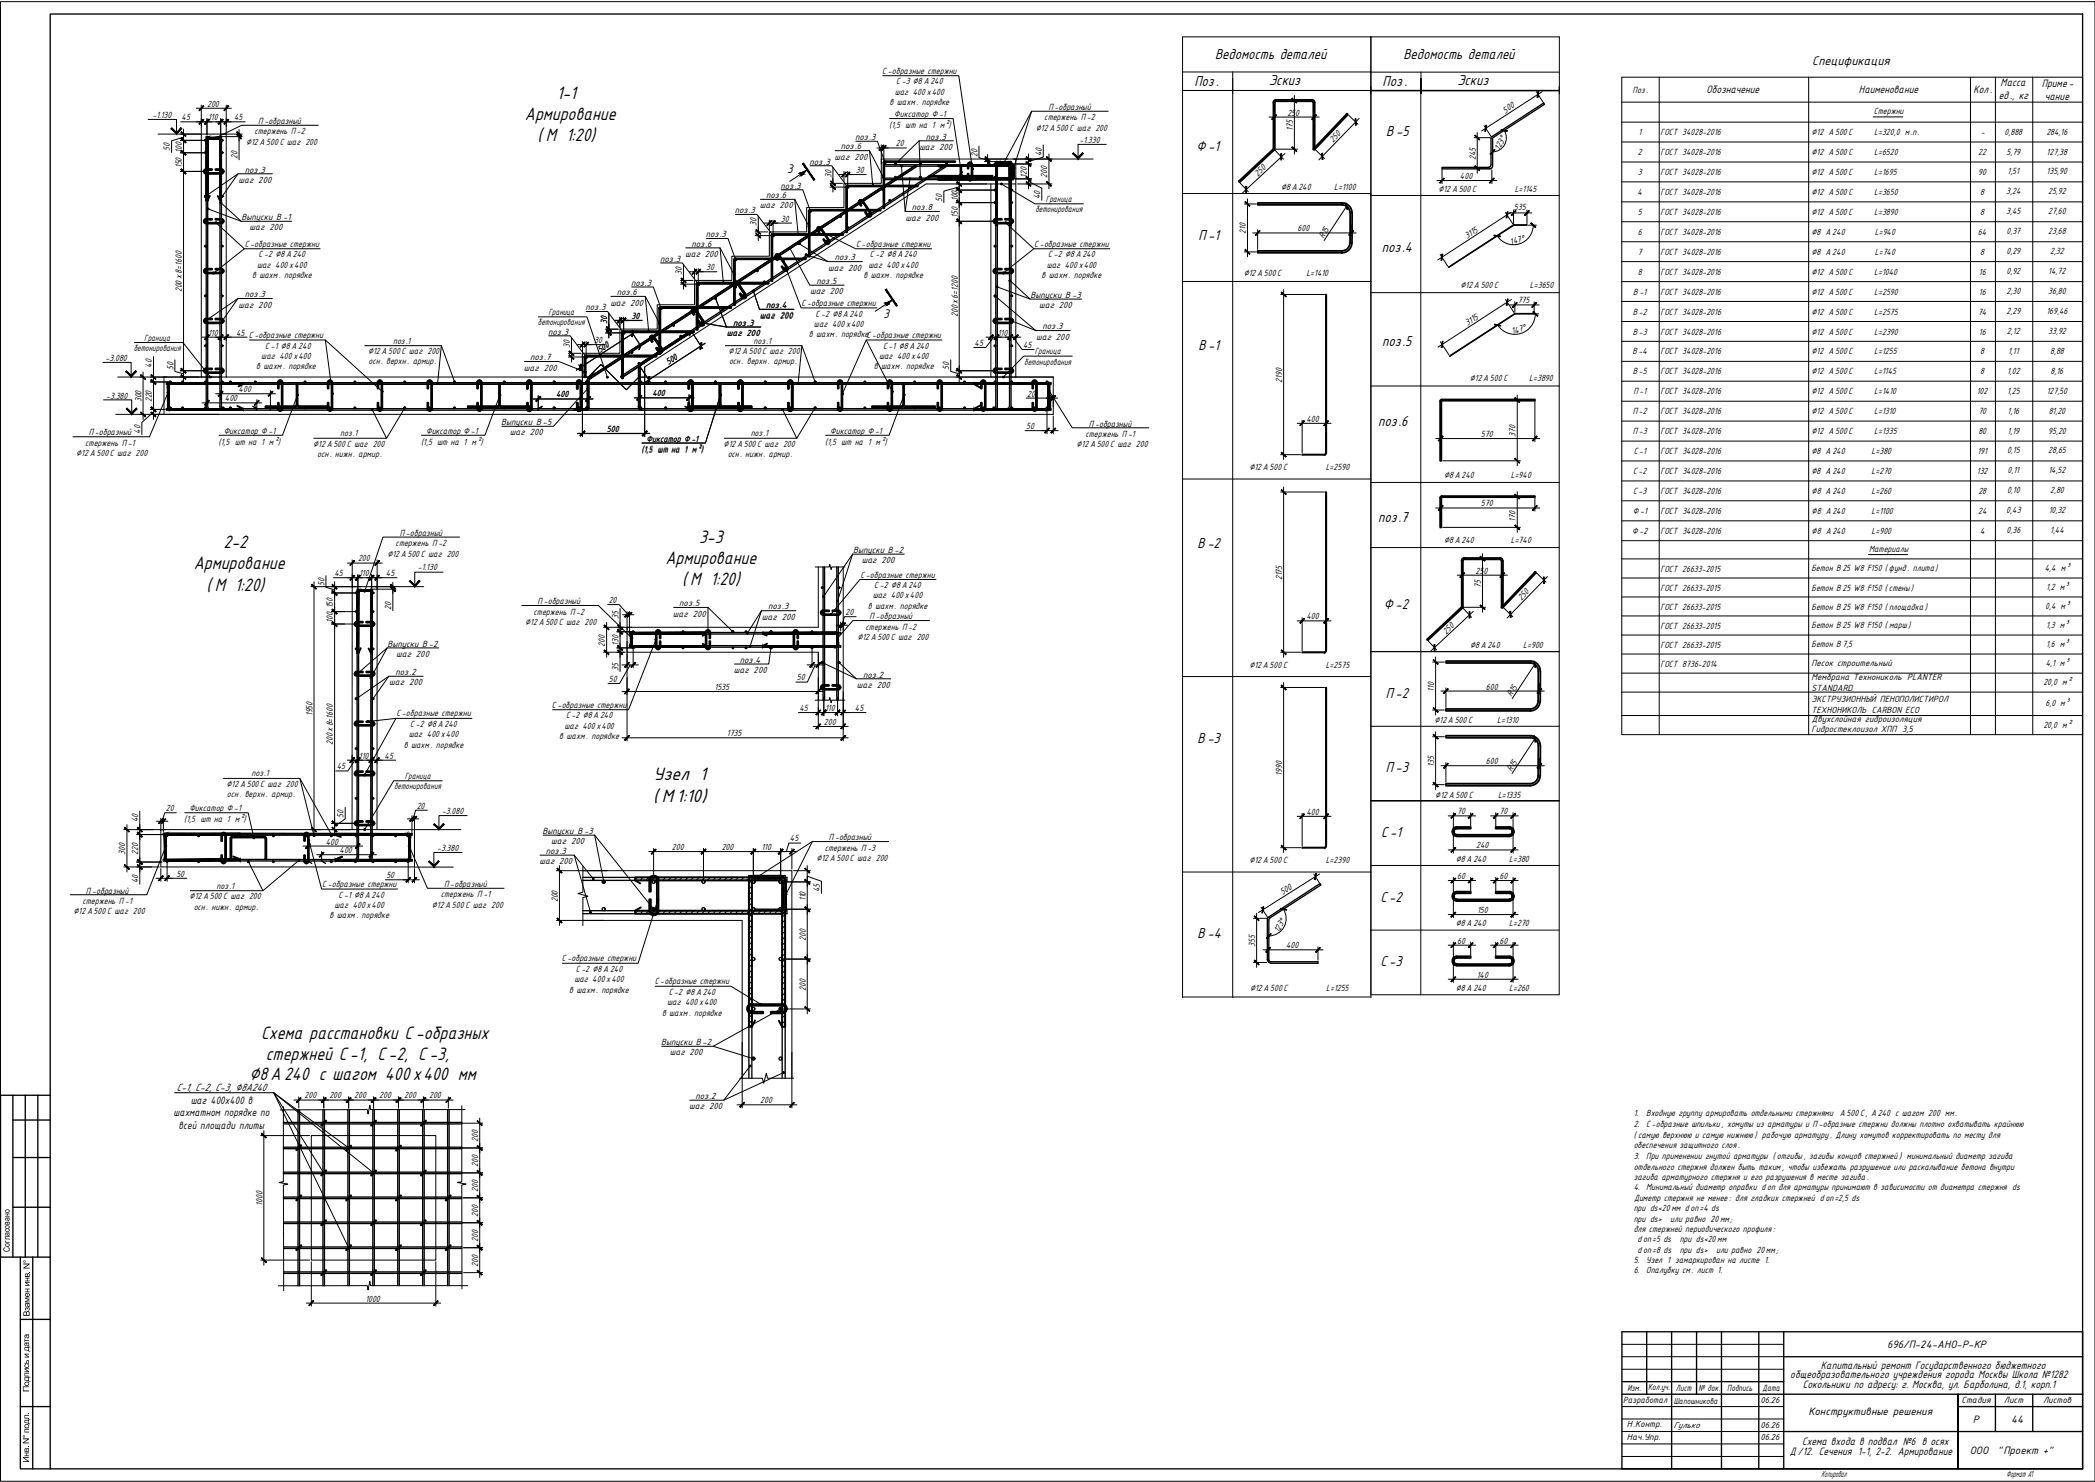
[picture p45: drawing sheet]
<svg xmlns="http://www.w3.org/2000/svg" width="594mm" height="420mm" viewBox="0 0 594 420" stroke-linecap="round" stroke-linejoin="round" font-family="sans-serif">
<defs><g id="words">
<g font-size="5.7">
<text x="157.9" y="27.9">1-1</text>
<text x="148.9" y="34">Армирование</text>
<text x="152.5" y="40">( М 1:20)</text>
<text x="63.4" y="155.4">2-2</text>
<text x="198.2" y="153.8">3-3</text>
<text x="55" y="161.4">Армирование</text>
<text x="188.7" y="159.9">Армирование</text>
<text x="58.6" y="167.5">( М 1:20)</text>
<text x="193.5" y="165.9">( М 1:20)</text>
<text x="185.3" y="221.3">Узел 1</text>
<text x="185.2" y="227.3">( М 1:10)</text>
<text x="74" y="294.5">Схема расстановки С -образных</text>
<text x="75.4" y="300.4">стержней С -1, С-2, С -3,</text>
<text x="70.7" y="306.3">∅8А 240 с шагом 400 х400 мм</text>
</g>
<g font-size="4.5">
<text x="344.6" y="16.7">Ведомость деталей</text>
<text x="397.9" y="16.7">Ведомость деталей</text>
<text x="338.7" y="24.3">Поз.</text>
<text x="359.9" y="24">Эскиз</text>
<text x="392.1" y="24.3">Поз.</text>
<text x="413.3" y="24.1">Эскиз</text>
<text x="393.1" y="38.7">В-5</text>
<text x="339.3" y="42.8">Ф-1</text>
<text x="339.8" y="67.9">П-1</text>
<text x="391.9" y="71.6">поз.4</text>
<text x="339.8" y="99.3">В-1</text>
<text x="392" y="98">поз.5</text>
<text x="390.8" y="120.7">поз.6</text>
<text x="390.8" y="148.1">поз.7</text>
<text x="339.6" y="155.3">В-2</text>
<text x="392.4" y="172.7">Ф-2</text>
<text x="393" y="197.8">П-2</text>
<text x="339.6" y="210.7">В-3</text>
<text x="393" y="218.9">П-3</text>
<text x="391.7" y="237.3">С -1</text>
<text x="391.4" y="255.7">С -2</text>
<text x="339.6" y="265.9">В-4</text>
<text x="391.4" y="274">С -3</text>
</g>
<g font-size="4">
<text x="513.9" y="18.5">Спецификация</text>
<text x="223.2" y="49.1">3</text>
<text x="250.5" y="90.3">3</text>
</g>
<g font-size="3.4">
<text x="483.9" y="26.5">Обозначение</text>
<text x="527.2" y="26.5">Наименование</text>
<text x="559.6" y="26.5">Кол.</text>
<text x="566.8" y="28">ед., кг</text>
<text x="567.3" y="24.5">Масса</text>
<text x="579" y="24.7">Приме-</text>
<text x="579.9" y="28.2">чание</text>
<text x="516.4" y="388">Капитальный ремонт Государственного бюджетного</text>
<text x="507.7" y="390.8">общеобразовательного учреждения города Москвы Школа №1282</text>
<text x="511.2" y="393.6">Сокольники по адресу: г. Москва, ул. Барболина, д.1, корп.1</text>
<text x="507.6" y="412.4">Д /12. Сечения 1-1, 2-2. Армирование</text>
<text x="511" y="409.7">Схема входа в подвал №6 в осях</text>
</g>
<g font-size="3.3">
<text x="50.1" y="309.4">С-1, С-2, С-3, ∅8А240</text>
<text x="49.2" y="316.4">шахматном порядке по</text>
<text x="54.1" y="312.9">шаг 400х400 в</text>
<text x="50.6" y="320">всей площади плиты</text>
<text x="535.1" y="382.2">696/П-24-АНО-Р-КР</text>
<text x="512.8" y="401.3">Конструктивные решения</text>
<text x="559.4" y="403.4">Р</text>
<text x="570.3" y="403.4">44</text>
<text x="558.6" y="412.2">ООО</text>
<text x="566.5" y="412.2">&quot;Проект +&quot;</text>
</g>
<g font-size="2.8">
<text x="250.2" y="21">С -образные стержни</text>
<text x="254.1" y="23.9">С-3 ∅8 А 240</text>
<text x="407.9" y="23.9">∅12А500С</text>
<text x="252.3" y="29.8">в шахм. порядке</text>
<text x="253.7" y="26.8">шаг 400х400</text>
<text x="463" y="26.3">Поз.</text>
<text x="43.2" y="33.6">-1.130</text>
<text x="51.5" y="34.1">45</text>
<text x="58.7" y="30.2">200</text>
<text x="59" y="34.1">110</text>
<text x="66.4" y="34.1">45</text>
<text x="73.3" y="35.2">П -образный</text>
<text x="253.6" y="33.2">Фиксатор Ф-1</text>
<text x="296.1" y="34.1">стержень П-2</text>
<text x="297.3" y="31.2">П-образный</text>
<text x="365.1" y="32.8">250</text>
<text x="426.9" y="32.2" transform="rotate(-33 426.9 32.2)">500</text>
<text x="531.4" y="32.4">Стержни</text>
<text x="69.8" y="41.1">∅12 А 500 С шаг 200</text>
<text x="72.2" y="38.1">стержень П-2</text>
<text x="242.5" y="39.7">поз.3</text>
<text x="252.2" y="36.3">(1,5 шт на 1 м²)</text>
<text x="254.1" y="41.5">20</text>
<text x="262.5" y="39.6">поз.3</text>
<text x="293.7" y="37.1">∅12 А 500 С шаг 200</text>
<text x="306.1" y="40.6">-1.330</text>
<text x="366.6" y="37.2" transform="rotate(-90 366.6 37.2)">175</text>
<text x="378.1" y="40.5" transform="rotate(-46 378.1 40.5)">250</text>
<text x="464.6" y="38.4">1</text>
<text x="470.8" y="38.4">ГОСТ 34028-2016</text>
<text x="513.7" y="38.1">∅12 А 500 С</text>
<text x="531.5" y="38.1">L=320,0 м.п.</text>
<text x="561.7" y="38.4">-</text>
<text x="568.4" y="38.1">0,888</text>
<text x="580.3" y="38.1">284,16</text>
<text x="48.2" y="42.9" transform="rotate(-90 48.2 42.9)">50</text>
<text x="51.6" y="47.7" transform="rotate(-90 51.6 47.7)">150</text>
<text x="51.6" y="43.3" transform="rotate(-90 51.6 43.3)">100</text>
<text x="67.3" y="45" transform="rotate(-90 67.3 45)">20</text>
<text x="229.5" y="46.7">поз.3</text>
<text x="236.7" y="45.3">шаг 200</text>
<text x="238.4" y="42.4">поз.6</text>
<text x="260.7" y="42.5">шаг 200</text>
<text x="277.2" y="44.4" transform="rotate(-90 277.2 44.4)">20</text>
<text x="295.4" y="44.2" transform="rotate(-90 295.4 44.2)">40</text>
<text x="418.5" y="45.3" transform="rotate(-90 418.5 45.3)">245</text>
<text x="425.3" y="42.8" transform="rotate(-62 425.3 42.8)">123°</text>
<text x="464.4" y="44">2</text>
<text x="470.8" y="44">ГОСТ 34028-2016</text>
<text x="513.7" y="44">∅12 А 500 С</text>
<text x="531.5" y="44">L=6520</text>
<text x="561" y="44">22</text>
<text x="569" y="43.8">5,79</text>
<text x="580.4" y="43.8">127,38</text>
<text x="67.6" y="51.9">шаг 200</text>
<text x="69.4" y="48.9">поз.3</text>
<text x="221.3" y="53.5">поз.3</text>
<text x="235.8" y="50.4" transform="rotate(-90 235.8 50.4)">30</text>
<text x="242.7" y="49.1">30</text>
<text x="291.2" y="50.4" transform="rotate(-90 291.2 50.4)">120</text>
<text x="297" y="50.5" transform="rotate(-90 297 50.5)">200</text>
<text x="356.7" y="50.1" transform="rotate(-43 356.7 50.1)">250</text>
<text x="363.3" y="53.9">∅8А240</text>
<text x="378.4" y="53.9">L=1100</text>
<text x="414" y="50.8">400</text>
<text x="464.4" y="49.7">3</text>
<text x="470.9" y="49.7">ГОСТ 34028-2016</text>
<text x="513.7" y="49.7">∅12 А 500 С</text>
<text x="531.5" y="49.7">L=1695</text>
<text x="561" y="49.7">90</text>
<text x="569.3" y="49.4">1,51</text>
<text x="580.4" y="49.4">135,90</text>
<text x="215.4" y="59.1">шаг 200</text>
<text x="217.3" y="56.1">поз.6</text>
<text x="258.6" y="59.6">поз.8</text>
<text x="267.2" y="57.2" transform="rotate(-90 267.2 57.2)">50</text>
<text x="271.6" y="57.1" transform="rotate(-90 271.6 57.1)">100</text>
<text x="295" y="56.5" transform="rotate(-90 295 56.5)">40</text>
<text x="296.6" y="57.3">Граница</text>
<text x="407.9" y="54.5">∅12 А500С</text>
<text x="429.3" y="59.5">535</text>
<text x="429.5" y="54.5">L=1145</text>
<text x="464.3" y="55.3">4</text>
<text x="470.9" y="55.3">ГОСТ 34028-2016</text>
<text x="513.7" y="55.3">∅12 А 500 С</text>
<text x="531.5" y="55.3">L=3650</text>
<text x="561.5" y="55.3">8</text>
<text x="568.9" y="55.1">3,24</text>
<text x="580.8" y="55.1">25,92</text>
<text x="68.5" y="62.4">Выпуски В -1</text>
<text x="70.8" y="65.3">шаг 200</text>
<text x="208.4" y="60.4">поз.3</text>
<text x="214.6" y="64.2" transform="rotate(-90 214.6 64.2)">30</text>
<text x="221.5" y="62.8">30</text>
<text x="256.8" y="62.5">шаг 200</text>
<text x="271.6" y="61.8" transform="rotate(-90 271.6 61.8)">150</text>
<text x="293.6" y="60.2">бетонирования</text>
<text x="368" y="65.6">600</text>
<text x="464.4" y="61">5</text>
<text x="470.9" y="61">ГОСТ 34028-2016</text>
<text x="513.7" y="61">∅12 А 500 С</text>
<text x="531.5" y="61">L=3890</text>
<text x="561.5" y="61">8</text>
<text x="568.9" y="60.7">3,45</text>
<text x="580.8" y="60.7">27,60</text>
<text x="69.4" y="70">С-образные стержни</text>
<text x="196.1" y="69.9">поз.6</text>
<text x="200.1" y="67.2">поз.3</text>
<text x="242.8" y="70">С-образные стержни</text>
<text x="293.3" y="70">С-образные стержни</text>
<text x="353.3" y="66.3" transform="rotate(-90 353.3 66.3)">210</text>
<text x="375.3" y="67.7" transform="rotate(-57 375.3 67.7)">R15</text>
<text x="416.1" y="67.7" transform="rotate(-33 416.1 67.7)">3115</text>
<text x="428.5" y="69.4" transform="rotate(-16 428.5 69.4)">147°</text>
<text x="464.4" y="66.6">6</text>
<text x="470.9" y="66.6">ГОСТ 34028-2016</text>
<text x="513.7" y="66.6">∅8 А 240</text>
<text x="531.7" y="66.6">L=940</text>
<text x="560.9" y="66.6">64</text>
<text x="569" y="66.4">0,37</text>
<text x="580.8" y="66.4">23,68</text>
<text x="72.9" y="75.9">шаг 400 х400</text>
<text x="73.3" y="72.9">С -2 ∅8А 240</text>
<text x="187.2" y="74.2">поз.3</text>
<text x="193.4" y="77.9" transform="rotate(-90 193.4 77.9)">30</text>
<text x="194.3" y="72.9">шаг 200</text>
<text x="200.3" y="76.6">30</text>
<text x="234.9" y="76.8">шаг 200</text>
<text x="236.7" y="73.8">поз.3</text>
<text x="246.3" y="75.9">шаг 400 х400</text>
<text x="246.7" y="72.9">С -2 ∅8А 240</text>
<text x="296.8" y="75.9">шаг 400 х400</text>
<text x="297.2" y="72.9">С -2 ∅8А 240</text>
<text x="464.4" y="72.3">7</text>
<text x="464.4" y="77.9">8</text>
<text x="470.9" y="72.3">ГОСТ 34028-2016</text>
<text x="470.9" y="77.9">ГОСТ 34028-2016</text>
<text x="513.7" y="72.3">∅8 А 240</text>
<text x="513.7" y="77.9">∅12 А 500 С</text>
<text x="531.5" y="77.9">L=1040</text>
<text x="531.7" y="72.3">L=740</text>
<text x="561.2" y="77.9">16</text>
<text x="561.5" y="72.3">8</text>
<text x="569" y="72.1">0,29</text>
<text x="569" y="77.7">0,92</text>
<text x="580.8" y="77.7">14,72</text>
<text x="581.3" y="72.1">2,32</text>
<text x="51.6" y="82.9" transform="rotate(-90 51.6 82.9)">200 х8=1600</text>
<text x="71.5" y="78.8">в шахм. порядке</text>
<text x="174.9" y="83.7">поз.6</text>
<text x="179" y="81">поз.3</text>
<text x="229.7" y="83.5">шаг 200</text>
<text x="231.5" y="80.5">поз.5</text>
<text x="244.8" y="78.8">в шахм. порядке</text>
<text x="295.4" y="78.8">в шахм. порядке</text>
<text x="352.7" y="78.1">∅12А500С</text>
<text x="370.4" y="78.1">L=1410</text>
<text x="414.2" y="81.7">∅12А500С</text>
<text x="433.8" y="81.7">L=3650</text>
<text x="463.2" y="83.6">В-1</text>
<text x="470.9" y="83.6">ГОСТ 34028-2016</text>
<text x="513.7" y="83.6">∅12 А 500 С</text>
<text x="531.5" y="83.6">L=2590</text>
<text x="561.2" y="83.6">16</text>
<text x="569" y="83.4">2,30</text>
<text x="580.8" y="83.4">36,80</text>
<text x="67.6" y="87.2">шаг 200</text>
<text x="69.4" y="84.2">поз.3</text>
<text x="155.5" y="89.3">Граница</text>
<text x="166" y="88">поз.3</text>
<text x="173.1" y="86.6">шаг 200</text>
<text x="217.2" y="87.3">поз.4</text>
<text x="227.3" y="86.8">С-образные стержни</text>
<text x="231.2" y="89.7">С -2 ∅8А 240</text>
<text x="271.6" y="90" transform="rotate(-90 271.6 90)">200 х6=1200</text>
<text x="292.2" y="84.5">Выпуски В -3</text>
<text x="294.7" y="87.4">шаг 200</text>
<text x="430.4" y="86">775</text>
<text x="463" y="89.2">В-2</text>
<text x="470.9" y="89.2">ГОСТ 34028-2016</text>
<text x="513.7" y="89.2">∅12 А 500 С</text>
<text x="531.5" y="89.2">L=2575</text>
<text x="560.9" y="89.2">74</text>
<text x="569" y="89">2,29</text>
<text x="580.3" y="89">169,46</text>
<text x="59" y="95.2">110</text>
<text x="66.9" y="95.2">45</text>
<text x="70.6" y="95.9">С-образные стержни</text>
<text x="152.5" y="92.2">бетонирования</text>
<text x="155.4" y="94.9">поз.3</text>
<text x="172.2" y="91.8" transform="rotate(-90 172.2 91.8)">30</text>
<text x="179.1" y="90.4">30</text>
<text x="206.1" y="95.3">шаг 200</text>
<text x="207.9" y="92.3">поз.3</text>
<text x="215.5" y="90.3">шаг 200</text>
<text x="229.4" y="95.6">в шахм. порядкеС-образные стержни</text>
<text x="230.8" y="92.7">шаг 400 х400</text>
<text x="282.9" y="95.2">110</text>
<text x="295.6" y="93.3">поз.3</text>
<text x="416.2" y="92.5" transform="rotate(-33 416.2 92.5)">3115</text>
<text x="428.9" y="94.8" transform="rotate(-17 428.9 94.8)">147°</text>
<text x="463" y="94.9">В-3</text>
<text x="470.9" y="94.9">ГОСТ 34028-2016</text>
<text x="513.7" y="94.9">∅12 А 500 С</text>
<text x="531.5" y="94.9">L=2390</text>
<text x="561.2" y="94.9">16</text>
<text x="569.1" y="94.7">2,12</text>
<text x="580.8" y="94.7">33,92</text>
<text x="37.9" y="99.5">бетонирования</text>
<text x="40.9" y="96.6">Граница</text>
<text x="74.1" y="101.8">шаг 400 х400</text>
<text x="75.2" y="98.8">С -1 ∅8 А 240</text>
<text x="104.4" y="100.4">∅12А 500 С шаг 200</text>
<text x="111.5" y="97.5">поз.1</text>
<text x="161.6" y="98.6" transform="rotate(-90 161.6 98.6)">30</text>
<text x="168.5" y="97.2">30</text>
<text x="170.2" y="100.1" transform="rotate(-33 170.2 100.1)">500</text>
<text x="206.6" y="100.4">∅12 А 500 С шаг 200</text>
<text x="213.7" y="97.5">поз.1</text>
<text x="249.3" y="101.8">шаг 400 х400</text>
<text x="250.4" y="98.8">С -1 ∅8 А 240</text>
<text x="276.4" y="98">45</text>
<text x="290.1" y="98.7">45</text>
<text x="293.4" y="100.5">Граница</text>
<text x="293.8" y="96.3">шаг 200</text>
<text x="462.9" y="100.5">В-4</text>
<text x="470.9" y="100.5">ГОСТ 34028-2016</text>
<text x="513.7" y="100.5">∅12 А 500 С</text>
<text x="531.5" y="100.5">L=1255</text>
<text x="561.5" y="100.5">8</text>
<text x="569.5" y="100.3">1,11</text>
<text x="581.4" y="100.3">8,88</text>
<text x="29.9" y="102.4">-3.080</text>
<text x="43.1" y="104.2" transform="rotate(-90 43.1 104.2)">40</text>
<text x="49.2" y="105" transform="rotate(-90 49.2 105)">50</text>
<text x="72.7" y="104.7">в шахм. порядке</text>
<text x="104.5" y="103.3">осн. верхн . армир.</text>
<text x="148.6" y="105.1">шаг 200</text>
<text x="150.3" y="102.2">поз.7</text>
<text x="189.5" y="103.6" transform="rotate(-33 189.5 103.6)">500</text>
<text x="206.7" y="103.3">осн. верхн. армир.</text>
<text x="247.8" y="104.7">в шахм. порядке</text>
<text x="269.1" y="105" transform="rotate(-90 269.1 105)">50</text>
<text x="290.5" y="103.4">бетонирования</text>
<text x="463" y="106.2">В-5</text>
<text x="470.9" y="106.2">ГОСТ 34028-2016</text>
<text x="513.7" y="106.2">∅12 А 500 С</text>
<text x="531.5" y="106.2">L=1145</text>
<text x="561.5" y="106.2">8</text>
<text x="569.1" y="106">1,02</text>
<text x="581.5" y="106">8,16</text>
<text x="30.1" y="113">-3.380</text>
<text x="63.8" y="113.7">400</text>
<text x="67.7" y="111.2">400</text>
<text x="157.7" y="112.6">400</text>
<text x="185" y="112.4">400</text>
<text x="291.3" y="112.4">20</text>
<text x="363.6" y="108.5" transform="rotate(-90 363.6 108.5)">2190</text>
<text x="416.8" y="108.1">∅12А500 С</text>
<text x="433.6" y="108.1">L=3890</text>
<text x="463.2" y="111.8">П-1</text>
<text x="470.9" y="111.8">ГОСТ 34028-2016</text>
<text x="513.7" y="111.8">∅12 А 500 С</text>
<text x="531.5" y="111.8">L=1410</text>
<text x="560.6" y="111.8">102</text>
<text x="569.1" y="111.6">1,25</text>
<text x="580.4" y="111.6">127,50</text>
<text x="40.1" y="114.1" transform="rotate(-90 40.1 114.1)">300</text>
<text x="43.1" y="114.1" transform="rotate(-90 43.1 114.1)">220</text>
<text x="370.5" y="119.5">400</text>
<text x="463" y="117.4">П-2</text>
<text x="470.9" y="117.4">ГОСТ 34028-2016</text>
<text x="513.7" y="117.4">∅12 А 500 С</text>
<text x="531.5" y="117.4">L=1310</text>
<text x="561" y="117.4">70</text>
<text x="569.3" y="117.3">1,16</text>
<text x="580.9" y="117.3">81,20</text>
<text x="25.2" y="123.4">П-образный</text>
<text x="39.8" y="122.9" transform="rotate(-90 39.8 122.9)">40</text>
<text x="63.4" y="123.1">Фиксатор Ф-1</text>
<text x="96.5" y="123.7">поз.1</text>
<text x="120.8" y="123.1">Фиксатор Ф-1</text>
<text x="142.1" y="120.5">Выпуски В -5</text>
<text x="144.6" y="123.4">шаг 200</text>
<text x="172.1" y="122.4">500</text>
<text x="183.4" y="125.2">Фиксатор Ф-1</text>
<text x="212.9" y="123.7">поз.1</text>
<text x="235.4" y="123.1">Фиксатор Ф-1</text>
<text x="291" y="121.6">50</text>
<text x="307.8" y="123.9">стержень П-1</text>
<text x="308.8" y="120.9">П-образный</text>
<text x="420" y="123.9">570</text>
<text x="429.8" y="124" transform="rotate(-90 429.8 124)">370</text>
<text x="463" y="123.1">П-3</text>
<text x="470.9" y="123.1">ГОСТ 34028-2016</text>
<text x="513.7" y="123.1">∅12 А 500 С</text>
<text x="531.5" y="123.1">L=1335</text>
<text x="561" y="123.1">80</text>
<text x="569.3" y="122.9">1,19</text>
<text x="580.8" y="122.9">95,20</text>
<text x="21.6" y="129.3">∅12 А 500 С шаг 200</text>
<text x="24.2" y="126.4">стержень П-1</text>
<text x="62" y="126.1">(1,5 шт на 1 м²)</text>
<text x="88.8" y="126.7">∅12 А 500 С шаг 200</text>
<text x="90" y="129.6">осн. нижн. армир.</text>
<text x="119.4" y="126.1">(1,5 шт на 1 м²)</text>
<text x="181.9" y="128.3">(1,5 шт на 1 м²)</text>
<text x="205.2" y="126.7">∅12 А 500 С шаг 200</text>
<text x="206.3" y="129.6">осн. нижн. армир.</text>
<text x="234" y="126.1">(1,5 шт на 1 м²)</text>
<text x="305.3" y="126.8">∅12 А 500 С шаг 200</text>
<text x="463.3" y="128.7">С-1</text>
<text x="470.9" y="128.7">ГОСТ 34028-2016</text>
<text x="513.7" y="128.7">∅8 А 240</text>
<text x="530.7" y="128.7">L=380</text>
<text x="560.8" y="128.7">191</text>
<text x="569.1" y="128.6">0,15</text>
<text x="580.8" y="128.6">28,65</text>
<text x="354.3" y="133.3">∅12А500С</text>
<text x="375.9" y="133.3">L=2590</text>
<text x="409.5" y="135.5">∅8А240</text>
<text x="428.4" y="135.5">L=940</text>
<text x="463.1" y="134.4">С-2</text>
<text x="470.9" y="134.4">ГОСТ 34028-2016</text>
<text x="513.7" y="134.4">∅8 А 240</text>
<text x="530.7" y="134.4">L=270</text>
<text x="560.6" y="134.4">132</text>
<text x="569.3" y="134.2">0,11</text>
<text x="580.9" y="134.2">14,52</text>
<text x="420" y="143.6">570</text>
<text x="463.1" y="140">С-3</text>
<text x="470.9" y="140">ГОСТ 34028-2016</text>
<text x="513.7" y="140">∅8 А 240</text>
<text x="530.7" y="140">L=260</text>
<text x="561" y="140">28</text>
<text x="569.1" y="139.9">0,10</text>
<text x="581.4" y="139.9">2,80</text>
<text x="429.8" y="147.9" transform="rotate(-90 429.8 147.9)">170</text>
<text x="463" y="145.7">Ф -1</text>
<text x="470.9" y="145.7">ГОСТ 34028-2016</text>
<text x="513.7" y="145.7">∅8 А 240</text>
<text x="530.7" y="145.7">L=1100</text>
<text x="560.9" y="145.7">24</text>
<text x="568.9" y="145.5">0,43</text>
<text x="581" y="145.5">10,32</text>
<text x="112.2" y="154.9">стержень П -2</text>
<text x="113.3" y="151.9">П-образный</text>
<text x="409.5" y="153.9">∅8А240</text>
<text x="428.4" y="153.9">L=740</text>
<text x="462.8" y="151.3">Ф -2</text>
<text x="470.9" y="151.3">ГОСТ 34028-2016</text>
<text x="513.7" y="151.3">∅8 А 240</text>
<text x="530.7" y="151.3">L=900</text>
<text x="561.5" y="151.3">4</text>
<text x="569" y="151.2">0,36</text>
<text x="581.4" y="151.2">1,44</text>
<text x="101.5" y="159.2">200</text>
<text x="109.9" y="157.8">∅12А 500 С шаг 200</text>
<text x="118.5" y="161.7">-1.130</text>
<text x="241.9" y="156.8">Выпуски В-2</text>
<text x="244.4" y="159.7">шаг 200</text>
<text x="513.7" y="161.9">Бетон В 25 W8 F150 ( фунд . плита)</text>
<text x="530" y="156.5">Материалы</text>
<text x="579.9" y="161.9">4,4 м³</text>
<text x="92" y="166.2" transform="rotate(-90 92 166.2)">50</text>
<text x="94.8" y="163.4">45</text>
<text x="101.8" y="163.4">110</text>
<text x="109.4" y="163.4">45</text>
<text x="244" y="163.7">С-образные стержни</text>
<text x="247.9" y="166.7">С -2 ∅8А 240</text>
<text x="363.6" y="164.5" transform="rotate(-90 363.6 164.5)">2175</text>
<text x="418.4" y="162.6">250</text>
<text x="420" y="166.6" transform="rotate(-90 420 166.6)">75</text>
<text x="470.8" y="162.1">ГОСТ 26633-2015</text>
<text x="470.8" y="167.4">ГОСТ 26633-2015</text>
<text x="513.7" y="167.4">Бетон В 25 W8 F150 ( стены)</text>
<text x="580.2" y="167.3">1,2 м³</text>
<text x="94.4" y="172.5" transform="rotate(-90 94.4 172.5)">150</text>
<text x="111" y="172.8" transform="rotate(-90 111 172.8)">20</text>
<text x="152.5" y="171.3">П-образный</text>
<text x="172.6" y="171">20</text>
<text x="192.6" y="171.9">поз.5</text>
<text x="217.9" y="172.8">поз.3</text>
<text x="246.1" y="172.6">в шахм. порядке</text>
<text x="247.5" y="169.6">шаг 400 х400</text>
<text x="431.4" y="170.4" transform="rotate(-47 431.4 170.4)">250</text>
<text x="470.9" y="172.8">ГОСТ 26633-2015</text>
<text x="513.7" y="172.8">Бетон В 25 W8 F150 ( площадка )</text>
<text x="579.9" y="172.6">0,4 м³</text>
<text x="94.4" y="176.6" transform="rotate(-90 94.4 176.6)">100</text>
<text x="148.9" y="177.2">∅12 А 500С шаг 200</text>
<text x="151.3" y="174.2">стержень П-2</text>
<text x="175.4" y="175.5" transform="rotate(-90 175.4 175.5)">35</text>
<text x="190.8" y="174.8">шаг 200</text>
<text x="216" y="175.7">шаг 200</text>
<text x="239.7" y="174.4">20</text>
<text x="245.5" y="178.5">стержень П -2</text>
<text x="246.6" y="175.6">П-образный</text>
<text x="370.5" y="175.6">400</text>
<text x="410.1" y="180" transform="rotate(-43 410.1 180)">250</text>
<text x="470.9" y="178.2">ГОСТ 26633-2015</text>
<text x="513.7" y="178.1">Бетон В 25 W8 F150 ( марш)</text>
<text x="580.2" y="178.1">1,3 м³</text>
<text x="109.9" y="183.3">Выпуски В-2</text>
<text x="171.5" y="183.3" transform="rotate(-90 171.5 183.3)">200</text>
<text x="175.4" y="183.1" transform="rotate(-90 175.4 183.1)">130</text>
<text x="243.1" y="181.4">∅12А 500С шаг 200</text>
<text x="416.9" y="183.8">∅8А240</text>
<text x="432" y="183.8">L=900</text>
<text x="470.9" y="183.6">ГОСТ 26633-2015</text>
<text x="513.7" y="183.4">Бетон В 7,5</text>
<text x="580.2" y="183.4">1,6 м³</text>
<text x="112.2" y="191.4">поз.2</text>
<text x="112.3" y="186.3">шаг 200</text>
<text x="175.4" y="190.1" transform="rotate(-90 175.4 190.1)">35</text>
<text x="208.1" y="190.8">шаг 200</text>
<text x="209.8" y="187.9">поз.4</text>
<text x="354.3" y="189.4">∅12А500С</text>
<text x="375.9" y="189.4">L=2575</text>
<text x="470.9" y="189">ГОСТ 8736-2014</text>
<text x="513.7" y="188.7">Песок строительный</text>
<text x="580.1" y="188.8">4,1 м³</text>
<text x="110.4" y="194.3">шаг 200</text>
<text x="172.7" y="193.3">50</text>
<text x="202.6" y="195.6">1535</text>
<text x="226" y="192.9">50</text>
<text x="243" y="195">шаг 200</text>
<text x="244.7" y="192.1">поз.2</text>
<text x="406.7" y="196.1" transform="rotate(-90 406.7 196.1)">110</text>
<text x="421.4" y="195.5">600</text>
<text x="428.6" y="197.6" transform="rotate(-57 428.6 197.6)">R15</text>
<text x="513.7" y="192.9">Мембрана Технониколь PLANTER</text>
<text x="513.7" y="195.9">STANDARD</text>
<text x="579.4" y="194.2">20,0 м²</text>
<text x="88.6" y="203.1" transform="rotate(-90 88.6 203.1)">1950</text>
<text x="112.4" y="203.1">С-образные стержни</text>
<text x="156.5" y="200.7">С-образные стержни</text>
<text x="160.5" y="203.6">С-2 ∅8А 240</text>
<text x="226.7" y="201.5">45</text>
<text x="234" y="201.5">110</text>
<text x="242.4" y="201.5">45</text>
<text x="513.7" y="199">ЭКСТРУЗИОННЫЙ ПЕНОПОЛИСТИРОЛ</text>
<text x="513.7" y="202.1">ТЕХНОНИКОЛЬ CARBON ECO</text>
<text x="580" y="200.2">6,0 м³</text>
<text x="115.9" y="209">шаг 400 х400</text>
<text x="116.3" y="206.1">С -2 ∅8А 240</text>
<text x="158.6" y="209.5">в шахм . порядке</text>
<text x="160.1" y="206.6">шаг 400 х400</text>
<text x="206.1" y="208.7">1735</text>
<text x="233.7" y="205.5">200</text>
<text x="406.8" y="205">∅12А500С</text>
<text x="424.6" y="205">L=1310</text>
<text x="513.7" y="207.6">Гидростеклоизол ХПП 3,5</text>
<text x="513.8" y="204.7">Двухслойная гидроизоляция</text>
<text x="579.4" y="206.3">20,0 м²</text>
<text x="94.4" y="211.2" transform="rotate(-90 94.4 211.2)">200 х8=1600</text>
<text x="101.8" y="215.1">110</text>
<text x="109.1" y="215.1">45</text>
<text x="114.5" y="212">в шахм. порядке</text>
<text x="71.3" y="220.1">поз.1</text>
<text x="95.5" y="218.1">45</text>
<text x="114.8" y="220.8">Граница</text>
<text x="363.6" y="219.9" transform="rotate(-90 363.6 219.9)">1990</text>
<text x="406.7" y="217.4" transform="rotate(-90 406.7 217.4)">135</text>
<text x="421.4" y="216.7">600</text>
<text x="428.6" y="218.8" transform="rotate(-57 428.6 218.8)">R15</text>
<text x="64.3" y="223.1">∅12 А 500 С шаг 200</text>
<text x="64.4" y="226">осн. верхн. армир.</text>
<text x="111.8" y="223.8">бетонирования</text>
<text x="407" y="226.3">∅12А500С</text>
<text x="424.8" y="226.3">L=1335</text>
<text x="39.2" y="233.1" transform="rotate(-90 39.2 233.1)">40</text>
<text x="47" y="230">20</text>
<text x="52.3" y="233.1">(1,5 шт на 1 м²)</text>
<text x="53.7" y="230">Фиксатор Ф-1</text>
<text x="97.4" y="231.9" transform="rotate(-90 97.4 231.9)">50</text>
<text x="118.2" y="229.3">20</text>
<text x="125.3" y="230.7">-3.080</text>
<text x="370.5" y="231">400</text>
<text x="413.2" y="230.8">70</text>
<text x="425.3" y="230.9">70</text>
<text x="92.4" y="239.4">400</text>
<text x="153.9" y="236.4">Выпуски В -3</text>
<text x="156.3" y="239.4">шаг 200</text>
<text x="224" y="238.5">45</text>
<text x="235" y="238.2">П -образный</text>
<text x="35.5" y="242.4" transform="rotate(-90 35.5 242.4)">300</text>
<text x="39.2" y="242.4" transform="rotate(-90 39.2 242.4)">220</text>
<text x="96.3" y="241.9">400</text>
<text x="124" y="241.2">-3.380</text>
<text x="153" y="245.1">шаг 200</text>
<text x="154.8" y="242.1">поз.3</text>
<text x="190.5" y="241">200</text>
<text x="204.7" y="241">200</text>
<text x="215.9" y="241">110</text>
<text x="231.5" y="244.1">∅12 А500 С шаг 200</text>
<text x="233.9" y="241.2">стержень П-3</text>
<text x="354.3" y="244.7">∅12А500С</text>
<text x="375.9" y="244.7">L=2390</text>
<text x="412.9" y="244.3">∅8 А240</text>
<text x="418.6" y="240.5">240</text>
<text x="428" y="244.3">L=380</text>
<text x="39.2" y="250.4" transform="rotate(-90 39.2 250.4)">40</text>
<text x="50" y="248.5">50</text>
<text x="61.4" y="252">поз.1</text>
<text x="91.3" y="251.5">С -образные стержни</text>
<text x="109.6" y="249">50</text>
<text x="126" y="251.5">П-образный</text>
<text x="413.2" y="249.2">60</text>
<text x="425.3" y="249.2">60</text>
<text x="23.4" y="256.2">стержень П -1</text>
<text x="24.4" y="253.3">П -образный</text>
<text x="53.8" y="254.9">∅12 А 500 С шаг 200</text>
<text x="54.9" y="257.9">осн. нижн. армир.</text>
<text x="94.9" y="257.4">шаг 400х400</text>
<text x="96" y="254.5">С-1 ∅8 А 240</text>
<text x="122.5" y="257.4">∅12А 500 С шаг 200</text>
<text x="125" y="254.4">стержень П -1</text>
<text x="158.2" y="255.8" transform="rotate(-90 158.2 255.8)">200</text>
<text x="228.5" y="255.5" transform="rotate(-90 228.5 255.5)">110</text>
<text x="232.5" y="253" transform="rotate(-90 232.5 253)">45</text>
<text x="363.7" y="253.9" transform="rotate(-32 363.7 253.9)">500</text>
<text x="20.9" y="259.2">∅12 А500 С шаг 200</text>
<text x="93.4" y="260.4">в шахм. порядке</text>
<text x="412.9" y="262.6">∅8 А240</text>
<text x="418.9" y="258.9">150</text>
<text x="428" y="262.6">L=270</text>
<text x="228.5" y="266.7" transform="rotate(-90 228.5 266.7)">200</text>
<text x="355.9" y="268.5" transform="rotate(-90 355.9 268.5)">355</text>
<text x="362.7" y="264.5" transform="rotate(-62 362.7 264.5)">123°</text>
<text x="364.7" y="268.9">400</text>
<text x="413.2" y="267.5">60</text>
<text x="425.3" y="267.5">60</text>
<text x="159.3" y="272.5">С -образные стержни</text>
<text x="163.3" y="275.5">С-2 ∅8 А 240</text>
<text x="161.4" y="281.4">в шахм. порядке</text>
<text x="162.9" y="278.4">шаг 400 х400</text>
<text x="185.6" y="279.1">С-образные стержни</text>
<text x="228.5" y="280.9" transform="rotate(-90 228.5 280.9)">200</text>
<text x="354.5" y="281">∅12А500С</text>
<text x="376.1" y="281">L=1255</text>
<text x="412.9" y="281">∅8 А240</text>
<text x="418.8" y="277.2">140</text>
<text x="428" y="281">L=260</text>
<text x="187.7" y="288">в шахм . порядке</text>
<text x="189.2" y="285">шаг 400 х400</text>
<text x="189.6" y="282.1">С-2 ∅8А 240</text>
<text x="187.5" y="296.2">Выпуски В -2</text>
<text x="189.9" y="299.2">шаг 200</text>
<text x="86.4" y="311.4">200</text>
<text x="93.4" y="311.4">200</text>
<text x="100.5" y="311.4">200</text>
<text x="107.5" y="311.4">200</text>
<text x="114.6" y="311.4">200</text>
<text x="121.7" y="311.4">200</text>
<text x="197.2" y="311.6">поз.2</text>
<text x="195.4" y="314.5">шаг 200</text>
<text x="215.6" y="312.8">200</text>
<text x="463.3" y="316.5">1.</text>
<text x="466.8" y="316.5">Входную группу армировать отдельными стержнями А 500 С, А 240 с шагом 200 мм.</text>
<text x="135.6" y="323.9" transform="rotate(-90 135.6 323.9)">200</text>
<text x="463.3" y="319.5">2. С-образные шпильки , хомуты из арматуры и П -образные стержни должны плотно охватывать крайнюю</text>
<text x="463.3" y="322.5">( самую верхнюю и самую нижнюю) рабочую арматуру . Длину хомутов корректировать по месту для</text>
<text x="463.3" y="325.5">обеспечения защитного слоя .</text>
<text x="463.3" y="328.6">3. При применении гнутой арматуры ( отгибы, загибы концов стержней) минимальный диаметр загиба</text>
<text x="135.6" y="330.9" transform="rotate(-90 135.6 330.9)">200</text>
<text x="463.3" y="331.6">отдельного стержня должен быть таким , чтобы избежать разрушение или раскалывание бетона внутри</text>
<text x="463.3" y="334.6">загиба арматурного стержня и его разрушения в месте загиба .</text>
<text x="74.4" y="341.9" transform="rotate(-90 74.4 341.9)">1000</text>
<text x="135.6" y="338" transform="rotate(-90 135.6 338)">200</text>
<text x="463.3" y="337.5">4. Минимальный диаметр оправки dоп для арматуры принимают в зависимости от диаметра стержня ds</text>
<text x="463.4" y="340.4">Диметр стержня не менее : для гладких стержней dоп=2,5 ds</text>
<text x="135.6" y="345.1" transform="rotate(-90 135.6 345.1)">200</text>
<text x="463.3" y="343.4">при ds&lt;20 мм d оп=4 ds</text>
<text x="463.3" y="346.3">при ds&gt;</text>
<text x="473.6" y="346.3">или равно 20мм;</text>
<text x="135.6" y="352.1" transform="rotate(-90 135.6 352.1)">200</text>
<text x="463.3" y="349.2">для стержней периодического профиля :</text>
<text x="464.4" y="352.2">d оп=5 ds</text>
<text x="476.3" y="352.2">при ds&lt;20 мм</text>
<text x="135.6" y="359.2" transform="rotate(-90 135.6 359.2)">200</text>
<text x="463.3" y="358.1">5. Узел 1 замаркирован на листе 1.</text>
<text x="464.4" y="355.1">d оп=8 ds</text>
<text x="476.3" y="355.1">при ds&gt;</text>
<text x="486.6" y="355.1">или равно 20мм;</text>
<text x="463.3" y="361">6. Опалубку см. лист 1.</text>
<text x="103.6" y="369">1000</text>
</g>
<g font-size="2.7">
<text x="461.5" y="394.4">Изм.</text>
<text x="467.3" y="394.1">Колуч.</text>
<text x="470.7" y="394.1">.</text>
<text x="475.2" y="394.4">Лист</text>
<text x="481.7" y="394.4">№ док.</text>
<text x="489.8" y="394.4">Подпись</text>
<text x="499.8" y="394.3">Дата</text>
<text x="460.3" y="397.6">Разработал</text>
<text x="556.2" y="397.9">Стадия</text>
<text x="568.3" y="397.9">Лист</text>
<text x="579.4" y="397.9">Листов</text>
<text x="461.4" y="404.7">Н.Контр.</text>
<text x="461.4" y="408.2">Нач.Упр.</text>
<text x="516.4" y="418.8">Копировал</text>
<text x="568.9" y="418.8">Формат А1</text>
</g>
<g font-size="2.6">
<text x="474.6" y="398.1">Шапошникова</text>
<text x="499.2" y="397.7">06.26</text>
<text x="474.6" y="404.9">Гулько</text>
<text x="499.2" y="404.7">06.26</text>
<text x="499.2" y="408.3">06.26</text>
</g>
<g font-size="2.5">
<text x="2.8" y="354.8" transform="rotate(-90 2.8 354.8)">Согласовано</text>
<text x="8.4" y="361.8" transform="rotate(-90 8.4 361.8)">N°.</text>
<text x="8.4" y="371.5" transform="rotate(-90 8.4 371.5)">инв</text>
<text x="8.2" y="392.7" transform="rotate(-90 8.2 392.7)">и</text>
<text x="8.2" y="401.1" transform="rotate(-90 8.2 401.1)">.</text>
<text x="8.2" y="407.2" transform="rotate(-90 8.2 407.2)">подл</text>
<text x="8.2" y="414.7" transform="rotate(-90 8.2 414.7)">Инв N°.</text>
</g>
</g></defs>
<path d="M46.5 106.9h118.7v-6.7h10.6v-6.9h10.6v-6.9h10.5v-6.9h10.6v-6.9h10.7v-6.9h10.5v-6.9h10.6v-6.8h10.6v-6.9h38.2v61.8h10.6v10.6h-252.2zM57.1 106.9v-68.9h7v68.9M165.2 100.2v6.7M182.8 104l79.8-51.8h18.4v54.7h-98.2zM182.8 104.1v2.8M99.9 166.3h7v68.9h10.6v10.6h-71.9v-10.6h54.2zM165.3 246.8h59.3v58.9M165.3 260.9h45.2v44.8" fill="none" stroke="#000" stroke-width=".28"/>
<g fill="none" stroke="#000" stroke-width=".28">
<path d="M44.8 38h12.4M51.2 39.8h6.6M51.2 34.5h18.3M52 38.9l-3.3 1v3.3M52 36.6v71.7M55.7 30.7h9.9M57.1 29.8v7.8M58.7 33.7v4.6M62.6 38h6.1M62.6 33.7v4.6M63 38.7h5.7M64.1 29.8v8"/>
<path d="M67.8 38.7v-.7v.7M67.8 36.7v1.3M67.8 38.7v6.6M51.2 48.6h6.6M51.2 43.3h6.6M248.7 42h1.2M249.9 41.1v5.4M250.6 42h6.4M250.6 42h-.7h.7M250.6 41.1v5.4M271.1 52.2h8.7M271.1 57.4h10.6"/>
<path d="M271.1 53.9h10.6M272 53l-4.4 1.2v3.2M272 50.7v57.6M276.5 46.7h2.1M276.7 47.1h2M277.6 41.4v3.3l2.4 .7M279.2 45.1h6.6M279.2 45.8h6.6M280 45.8v-.7v.7M280 43.8v1.3M280 45.8v1.2M281 52.2h7.1"/>
<path d="M287.2 45.1h22.8M287.3 46.5h5.2M287.8 50.7h4.7M288.5 52.2h9.8M291.6 51.4l3.8 1.9v3.5M291.6 43.6v10M295.8 41.1v3.4l-4.2 1.3M297.4 43.6v10M429.2 59.5v3.9M433 59.5v3.9M271.1 62.7h10.6M408.4 72.2l2.1 3.2"/>
<path d="M426.9 60.2l2.1 3.3M427.8 60.4h6.6M428.5 60.2l-20.8 13.5M433.4 63.8h2.3M434.8 63.8a5.6 5.6 0 0 1-4 5.4 5.6 5.6 0 0 1-6.3-2.3M57.3 95.6h12.8M58.7 95.9v.6M62.6 95.7v.8M64.1 95.7v.8M178.9 93.8l2.4 3.7M196.3 94.3l2.9 4.5-2.9-4.4M200 97.3l-17.2 11.2 17.2-11.1"/>
<path d="M279.6 95.6h9.9M281 95.7v.8M281.8 95.6l-2.3 2.9h-3.4M282.6 95.8v.7M286.5 95.7v.8M287.3 95.6l2.5 3.5h3.5M288.1 95.7v.8M408.4 96.9l2.5 3.7M426.9 84.9l2.4 3.7M428.1 86.4h8.4M428.6 84.9l-20.8 13.5M429.6 85.6v2.9"/>
<path d="M435 85.6v2.9M435.4 89a5.8 5.8 0 0 1-4.2 5.5 5.8 5.8 0 0 1-6.5-2.4M435.5 89h.8M32.8 117.5h29.2M33.4 106.9h29.2M40.6 105.5v13.4M42.6 116.1h4.2M42.6 108.3h5.2M43.5 116.8l-3.3 3v3.4M43.5 101.1v17.8M49.6 102v3.3l2.4 .7M51.2 105.1h6.8"/>
<path d="M162.7 116.3h3.6M162.7 116.4h3.6M162.7 115.9h3.1M162.7 116h3.1M163.4 104.9l17.2-11.1-17.2 11.2M164.1 103.4l2.4 3.7M165.2 106.9h1.6l3.6-3.6 7.2 7.2 3.6-3.6h1.6M165.2 104v19.8M181.5 103.9l3 4.5M181.5 104l3 4.5M182.8 105.9v17.9M269.6 102v3.3l2.4 .7"/>
<path d="M271.1 105.1h10.6M271.1 106.9h9.5M276.3 116.3h5.8M280.1 115.9h1.6M281 106.9h7.1M291 112.9h7h-1.3M296.9 116.1v6.9M298 112v3.7M298.7 112.9h-.7h.7M298.7 112v3.3M298.7 117.9v5.1M298.7 112.9h1.2"/>
<path d="M163.8 122.9h20.4M290.7 122.1h9.4M98.5 159.6h9.9M99.9 158.8v7.7M106.9 158.8v8.3M88.2 166.3h14.2M89 164.9v71.7M92.4 163.2v3.3l2.5 .7M94 176.9h6.6M94 173.4h6.6M94 168.1h6.6M94.5 163.8h18.1"/>
<path d="M94.9 164.9v71.7M101.5 162.9v4M105.3 166.3h7M105.4 162.9v3.9M105.6 167h6.7M111.4 167v-.7v.7M111.4 165.1v1.2M111.4 167v6.1M177.8 192.1v18M239.1 196.1v14M98.4 215.5h13.8M99.8 214.1v2.3"/>
<path d="M100.6 215.5l-1.9 3.1h-3.5M101.4 214.4v2M105.3 215.1v1.3M106.9 215.2v1.2M176.4 209.2h64.1M35.1 235.2h11.9M36 233.8v13.4M38.7 236.6h8.3M39.6 230v20.7M44.4 232.8h1.2M45.6 231.9v3.6M46.3 232.8h-.7h.7"/>
<path d="M46.3 231.9v3.9M46.3 232.8h1.3M50 230.4h-3.3l-.7 2.4M85.9 239.9h16.9M87.3 239v4.5M88.2 235.2h2.9M94 233.4h6.6M94 235.2h5.4M97.9 228.9v3.3l-3 2.1M99.8 235.2h7.1M101.4 239v1.2M227.1 239h-3.4l-.7 2.4"/>
<path d="M410.7 231.3h7.7M412.1 230.4v4.9M412.1 236.2v5.7M417 230.4v3.9M422.7 231.3h7.8M424.2 230.4v3.9M429.1 230.4v4.9M429.1 236.2v5.7M35.1 245.8h10.1M38.7 244.4h7.2M89.8 242.3h16.9M91.2 241.4v2.4"/>
<path d="M105.3 241.4v.5M157.7 246.8h14.4M158.6 245.4v17M184 241.4h42M185.3 240.5v9.1M199.5 240.5v9.1M213.6 240.5v9.1M214.1 257.8h15.7M221.4 240.5v9.1M221.8 250h8M224.6 240.5v5.9M225 246.8h4.8"/>
<path d="M228.9 248.4l4 1.5v3.4M228.9 245.4v42M410.7 249.6h7.7M410.7 241h19.8M410.7 259.3h19.8M412.1 248.8v4.9M412.1 254.6v5.6M417 248.8v3.8M422.7 249.6h7.8M424.2 248.8v3.8M429.1 248.8v4.9M429.1 254.6v5.6"/>
<path d="M157.7 260.9h13.5M221.8 271.9h8M410.7 268h7.7M410.7 277.6h19.8M412.1 267.1v4.9M412.1 272.9v5.6M417 267.1v3.8M422.7 268h7.8M424.2 267.1v3.8M429.1 267.1v4.9M429.1 272.9v5.6M210.5 295.5v18.6"/>
<path d="M221.8 286h8M224.6 298.3v15.8M209 313.2h17"/>
</g>
<g fill="#000" stroke="#000" stroke-width=".28">
<path d="M222.2 73.9l-.1 .1zM168.1 249.3l.1-.1zM185.3 257.8v.1zM186.6 255.1h.1zM214.5 248.6l.1 .2zM222.8 253.6l.1-.1zM221.4 286l.1 .2zM213.5 300.2l.1-.1zM213.6 300.1v.2z"/>
<path d="M60.5 39.5l.1-.1zM60.6 39.4l.1 .1h-.1zM60.6 39.4l.1 .1z"/>
<path d="M60.6 39.2v.2zM60.5 39.3l.1 .1-.1 .1z"/>
<path d="M60.6 39.4h.2zM60.7 39.2l-.1 .2zM60.6 39.2v.2z"/>
<path d="M58.1 55.8l.2-.1zM58.3 55.7l-.1 .1zM58.3 55.7h.1z"/>
<path d="M58.2 55.5l.1 .2zM58.1 55.6l.2 .1z"/>
<path d="M58.3 55.7h.1zM58.3 55.5v.2zM58.2 55.5l.1 .2z"/>
<path d="M58.8 59.2h.2zM58.8 59.3l.2-.1zM59 59.2l-.1 .2h.2z"/>
<path d="M58.9 59.1l.1 .1zM58.9 59.1l.1 .1z"/>
<path d="M59 59.2l.2 .1zM59 59.2l.2-.1v.2zM59 59.1v.1l.2-.1z"/>
<path d="M62.5 57.4v.1h.2zM62.5 57.5h.2zM62.7 57.5l-.2 .1z"/>
<path d="M62.7 57.5l.1 .1zM62.7 57.5l.1 .1zM62.8 57.4l-.1 .1z"/>
<path d="M62.6 57.3l.1 .2zM62.5 57.4l.2 .1z"/>
<path d="M62.8 55.6l.2 .1zM62.8 55.7h.2z"/>
<path d="M62.9 55.8l.1-.1zM63 55.7v.1zM63 55.7l.2-.1z"/>
<path d="M63.1 55.5l-.1 .2zM63 55.5v.2zM62.8 55.6l.2 .1z"/>
<path d="M229.6 59.9h.2zM229.8 59.9l-.1 .1z"/>
<path d="M229.8 59.9h.2zM229.8 59.9l.2-.1zM229.9 59.7l-.1 .2z"/>
<path d="M229.7 59.7l.1 .2 .1-.2zM229.7 59.7l.1 .2zM229.6 59.8l.2 .1z"/>
<path d="M240.3 53.1l.1 .1zM240.4 53l.1 .2z"/>
<path d="M240.3 52.9l.1 .1zM240.3 52.9l.1 .1zM240.2 53h.2z"/>
<path d="M240.4 53l.1 .2zM240.4 53l.1-.1zM240.4 52.8v.2z"/>
<path d="M247.3 52.6h.2zM247.4 52.7l.1-.1v.2z"/>
<path d="M247.5 52.6v.2zM247.5 52.6h.2zM247.6 52.5l-.1 .1z"/>
<path d="M247.5 52.4v.2zM247.4 52.5l.1-.1v.2zM247.4 52.5l.1 .1z"/>
<path d="M250.4 50.4l.1-.1zM250.5 50.3l.1 .2z"/>
<path d="M250.5 50.3l.1 .2zM250.5 50.3l.2-.1v.2zM250.6 50.2l-.1 .1z"/>
<path d="M250.5 50.2v.1l.1-.1zM250.5 50.2v.1zM250.4 50.3h.1z"/>
<path d="M250.8 46.1h.2zM251 46.1l.1 .1z"/>
<path d="M251 46.1l.1 .1zM251 46.1h.1zM251.1 45.9l-.1 .2z"/>
<path d="M250.9 45.9l.1 .2zM250.9 45.9l.1 .2zM250.8 46v.1h.2z"/>
<path d="M253.8 46.6l.1-.1zM253.9 46.5l.2 .1zM253.9 46.5l.2 .1z"/>
<path d="M253.8 46.4l.1 .1zM253.8 46.5h.1z"/>
<path d="M254.1 46.4l-.2 .1zM253.9 46.3v.2zM253.8 46.4l.1 .1z"/>
<path d="M255.6 47.1l.1 .2zM255.6 47.1l.2 .1zM255.6 47.1h.2z"/>
<path d="M255.5 47l.1-.1zM255.5 47l.1 .1zM255.5 47.2l.1-.1z"/>
<path d="M255.7 47l-.1 .1h.2zM255.6 46.9v.2z"/>
<path d="M257.9 50.8l.1-.1zM258 50.7l.2 .2zM258 50.7l.2 .2z"/>
<path d="M258 50.6v.1zM258 50.6v.1zM257.9 50.7h.1z"/>
<path d="M258 50.7l.2-.1zM258.1 50.5l.1 .1-.2 .1z"/>
<path d="M260.8 50.3h.2zM260.9 50.4l.1-.1z"/>
<path d="M261 50.3l.1 .1zM261 50.3l.1 .1zM261.1 50.2l-.1 .1z"/>
<path d="M261 50.1v.2zM260.8 50.2l.2 .1zM260.8 50.2l.2 .1z"/>
<path d="M272.4 48.9h.2zM272.6 48.9v.1z"/>
<path d="M272.6 48.9h.2zM272.6 48.9h.2zM272.6 48.9l.1-.2z"/>
<path d="M272.6 48.7v.2zM272.5 48.8l.1-.1zM272.5 48.8l.1 .1z"/>
<path d="M275.6 47.9h.2zM275.8 47.9l-.2 .1z"/>
<path d="M275.8 47.9v.2zM275.8 47.9h.1zM275.9 47.8l-.1 .1z"/>
<path d="M275.7 47.7l.1 .2zM275.6 47.8l.1-.1 .1 .2zM275.6 47.8l.2 .1z"/>
<path d="M283.8 52.1l.1 .1zM283.8 52.2h.1zM283.9 52.2l.1 .1z"/>
<path d="M283.9 52.2l.1 .1zM283.9 52.2l.2-.1zM284 52l-.1 .2z"/>
<path d="M283.9 52v.2zM283.8 52.1l.1 .1z"/>
<path d="M284.4 46.3l.1 .1zM284.4 46.4h.1z"/>
<path d="M284.5 46.4l.1 .1zM284.5 46.4l.1 .1zM284.5 46.4l.2-.1z"/>
<path d="M284.6 46.2l-.1 .2zM284.5 46.2v.2zM284.4 46.3l.1 .1z"/>
<path d="M286.9 48.8h.2zM286.9 48.9l.2-.1z"/>
<path d="M287.1 48.8l.1 .2zM287.1 48.8l.1 .2zM287.1 48.8l.1 .1z"/>
<path d="M287.2 48.6l-.1 .2zM287 48.7l.2-.1-.1 .2zM287 48.7l.1 .1z"/>
<path d="M60.5 77.5l.1 .1v-.2zM60.6 77.4v.2zM60.6 77.4l.1 .2z"/>
<path d="M60.5 77.3l.1 .1zM60.5 77.4h.1z"/>
<path d="M60.6 77.4h.2zM60.6 77.2v.2zM60.5 77.3l.1 .1z"/>
<path d="M61.1 63l.2 .2zM61.1 63.2h.2zM61.3 63.2l-.2 .1z"/>
<path d="M61.3 63.2l.1 .1zM61.3 63.2l.1 .1zM61.3 63.2l.1-.2z"/>
<path d="M61.3 63v.2zM61.1 63l.2 .2z"/>
<path d="M208 78l.2-.1zM208.2 77.9l.1 .2z"/>
<path d="M208.2 77.9l.1 .2zM208.2 77.9l.1-.1zM208.3 77.7l-.1 .2z"/>
<path d="M208.1 77.7l.1 .2 .1-.2zM208.1 77.7l.1 .2zM208 77.9h.2z"/>
<path d="M208.4 73.7l.1 .1 .1-.2zM208.6 73.6l.1 .2z"/>
<path d="M208.6 73.6l.1 .2zM208.6 73.6l.2-.1v.2zM208.7 73.4l-.1 .2z"/>
<path d="M208.5 73.4l.1 .2zM208.5 73.4l.1 .2zM208.5 73.5l.1 .1z"/>
<path d="M219 66.9l.2-.1zM219.2 66.8v.2z"/>
<path d="M219.1 66.7l.1 .1zM219.1 66.7l.1 .1zM219 66.8h.2z"/>
<path d="M219.2 66.8h.2zM219.2 66.8l.1-.1zM219.2 66.6v.2z"/>
<path d="M222.1 74v.2h.1zM222.1 74l.1 .2zM222.1 74l.2 .1z"/>
<path d="M222 74h.1zM222 74h.1zM222 74.1l.1-.1z"/>
<path d="M223.9 70.1l.1 .2zM223.8 70.2l.2 .1zM223.8 70.4l.1 .1 .1-.2z"/>
<path d="M224 70.3l-.1 .2zM224 70.3l.1 .1zM224 70.3l.1 .1z"/>
<path d="M224 70.1v.2zM223.9 70.1l.1 .2z"/>
<path d="M226.1 66.4h.2zM226.2 66.5l.1-.1z"/>
<path d="M226.3 66.4l.2 .1zM226.3 66.4l.2-.1v.2zM226.4 66.3l-.1 .1z"/>
<path d="M226.3 66.2v.2zM226.2 66.3l.1 .1zM226.2 66.3l.1 .1z"/>
<path d="M226.4 69l.2 .1zM226.4 69.1h.2zM226.6 69.1l-.1 .2z"/>
<path d="M226.6 69.1v.2zM226.6 69.1l.2-.1zM226.7 69l-.1 .1z"/>
<path d="M226.5 68.9l.1 .2zM226.4 69l.2 .1z"/>
<path d="M228.4 72.2l.2 .1zM228.4 72.3h.2zM228.6 72.3l.1 .1z"/>
<path d="M228.5 72.1l.1 .2zM228.5 72.1l.1 .2z"/>
<path d="M228.6 72.3l.1 .1zM228.6 72.3l.2-.1zM228.7 72.1l-.1 .2 .2-.1z"/>
<path d="M229.2 64.2l.2-.1zM229.4 64.1l-.1 .2z"/>
<path d="M229.3 64l.1 .1zM229.3 64l.1 .1zM229.2 64.1v.1l.2-.1z"/>
<path d="M229.4 64.1l.1 .1zM229.4 64.1h.1zM229.4 64v.1h.1z"/>
<path d="M233.4 66h.2zM233.4 66.1l.2-.1zM233.6 66l-.1 .2z"/>
<path d="M233.6 66l.1 .1zM233.6 66l.1 .1zM233.7 65.9l-.1 .1z"/>
<path d="M233.5 65.8l.1 .2zM233.5 65.8l.1 .2h-.2z"/>
<path d="M284.4 77.5l.1-.1zM284.5 77.4v.2zM284.5 77.4l.1 .2z"/>
<path d="M284.4 77.3l.1 .1zM284.4 77.4h.1z"/>
<path d="M284.5 77.4h.2zM284.5 77.2v.2zM284.4 77.3l.1 .1z"/>
<path d="M285 63l.2 .2zM285 63.2h.2zM285 63.3l.2-.1z"/>
<path d="M285.2 63.2l.1 .1zM285.2 63.2l.1 .1zM285.2 63.2l.1-.2z"/>
<path d="M285.2 63v.2zM285 63l.2 .2z"/>
<path d="M286.3 79.5l-.1 .1 .2-.1zM286.2 79.6l.2-.1zM286.3 79.7l.1-.2z"/>
<path d="M286.4 79.5l.1 .2zM286.4 79.5l.1 .2zM286.5 79.4l-.1 .1z"/>
<path d="M286.4 79.4v.1zM286.4 79.4v.1z"/>
<path d="M58.1 91.1l.2-.1zM58.3 91v.1zM58.3 91v.1z"/>
<path d="M58.2 90.8l-.1 .2zM58.1 91h.2z"/>
<path d="M58.3 91h.1zM58.3 90.8v.2zM58.2 90.8l.1 .2z"/>
<path d="M62.8 90.9l.2 .1zM62.8 91h.2z"/>
<path d="M63 91l-.1 .1zM63 91l.1 .1zM63 91l.1 .1z"/>
<path d="M63.1 90.8l.1 .2zM63 90.8v.2zM62.8 90.9l.2 .1z"/>
<path d="M176.7 94.4h.1zM176.8 94.4v.1z"/>
<path d="M176.7 94.2l.1 .2zM176.7 94.2l.1 .2-.2-.1zM176.6 94.3l.2 .1z"/>
<path d="M176.8 94.4h.2zM176.8 94.4l.2-.2zM176.8 94.1v.3z"/>
<path d="M183.7 93.9h.3zM183.8 94.1l.2-.2z"/>
<path d="M184 93.9v.2zM184 93.9h.1zM184 93.8v.1z"/>
<path d="M183.9 93.7l.1 .2zM183.8 93.8l.1-.1 .1 .2zM183.8 93.8l.2 .1z"/>
<path d="M186.8 91.7h.2zM187 91.7l.1 .1z"/>
<path d="M186.9 91.5l.1 .2zM186.9 91.5l.1 .2zM186.8 91.6l.2 .1z"/>
<path d="M187 91.7l.1 .1zM187 91.7l.2-.1v.1zM187 91.5v.2l.2-.1z"/>
<path d="M187.3 87.5l.1-.1zM187.4 87.4l-.1 .1z"/>
<path d="M187.4 87.4l.2 .1zM187.4 87.4l.2 .1zM187.5 87.2l-.1 .2z"/>
<path d="M187.3 87.2l.1 .2 .1-.2zM187.3 87.2l.1 .2zM187.3 87.3v.2l.1-.1z"/>
<path d="M197.9 80.7l.1-.1zM198 80.6l.1 .1z"/>
<path d="M197.9 80.4l.1 .2zM197.9 80.4l.1 .2zM197.8 80.6h.2z"/>
<path d="M198 80.6l.1 .1zM198 80.6h.2zM198 80.4v.2z"/>
<path d="M198.9 91.5h.1zM198.9 91.6l.1-.1zM199 91.5v.2z"/>
<path d="M198.9 91.5l.1 .1zM198.9 91.7l.1-.1zM199 91.6v.1z"/>
<path d="M198.9 91.4l.1 .1zM198.9 91.4l.1 .1z"/>
<path d="M198.9 91.4l.1 .2zM198.9 91.4l.1 .2z"/>
<path d="M199 91.5h.2zM199 91.5l.2-.1zM199 91.3v.2z"/>
<path d="M199 91.6h.2zM199 91.6h.2zM199 91.4v.2z"/>
<path d="M202.8 84.3l.1 .2zM202.7 84.4l.2 .1zM202.7 84.5l.1 .2 .1-.2z"/>
<path d="M202.9 84.5l-.1 .2zM202.9 84.5l.1 .1zM202.9 84.5l.1 .1v-.2z"/>
<path d="M202.8 84.4l.1 .1zM202.7 84.5h.2zM202.7 84.6l.2-.1z"/>
<path d="M202.9 84.5l-.1 .2zM202.9 84.5l.1 .1zM202.9 84.5l.1 .1z"/>
<path d="M203 84.3l-.1 .2zM202.8 84.3h.2l-.1 .2z"/>
<path d="M203 84.4l-.1 .1zM202.8 84.4h.2z"/>
<path d="M204.9 80.2l.2-.1zM205 80.3l.1-.2z"/>
<path d="M205.1 80.1l.1 .2zM205.1 80.1l.1 .2zM205.1 80.1l.1-.1z"/>
<path d="M205.1 80v.1zM205 80.1h.1zM205 80.1h.1z"/>
<path d="M213.6 82.3v.2zM213.5 82.4l.1 .1zM213.5 82.5l.1 .1v-.1z"/>
<path d="M213.6 82.5l.1 .1zM213.6 82.5l.1 .1zM213.6 82.5l.2 .1z"/>
<path d="M213.6 82.4v.2zM213.5 82.5l.1 .1zM213.5 82.6h.1z"/>
<path d="M213.6 82.6l.1 .1zM213.6 82.6l.1 .1zM213.6 82.6l.2-.1z"/>
<path d="M213.7 82.3l-.1 .2zM213.6 82.3v.2z"/>
<path d="M213.7 82.4l-.1 .2zM213.6 82.4v.2z"/>
<path d="M282 83.8l.2 .1zM282 83.9h.2zM282.2 83.9l-.2 .2z"/>
<path d="M282.2 83.9v.2zM282.2 83.9l.1 .1zM282.2 83.9l.1-.1z"/>
<path d="M282.2 83.7v.2zM282 83.8l.2 .1z"/>
<path d="M282.5 81.2l.2 .1zM282.5 81.4l.2-.1zM282.7 81.3l.1 .1z"/>
<path d="M282.6 81.2l.1 .1zM282.6 81.2l.1 .1z"/>
<path d="M282.7 81.3l.2 .1zM282.7 81.3l.2-.1zM282.8 81.2l-.1 .1 .2-.1z"/>
<path d="M286.7 90.9l.2 .1zM286.7 91.1l.2-.1zM286.9 91l-.1 .1z"/>
<path d="M286.9 91l.2 .1zM286.9 91l.2 .1zM286.9 90.8v.2l.2-.1z"/>
<path d="M286.8 90.8l.1 .2zM286.8 90.8l.1 .2z"/>
<path d="M47.5 111.4l.1 .1v-.2zM47.6 111.3l.1 .2zM47.6 111.3l.1 .2z"/>
<path d="M47.6 111.2v.1zM47.5 111.3h.1zM47.5 111.3h.1z"/>
<path d="M47.6 111.3h.2zM47.7 111.2l-.1 .1z"/>
<path d="M59.5 107l.2-.1zM59.7 106.9l.1 .1z"/>
<path d="M59.6 106.8l.1 .1zM59.6 106.8l.1 .1zM59.5 106.8v.2l.2-.1z"/>
<path d="M59.7 106.9l.1 .1zM59.7 106.9l.1-.1zM59.7 106.7v.2z"/>
<path d="M84.2 112l.2-.1zM84.4 111.9l-.1 .2zM84.4 111.9l.2 .1z"/>
<path d="M84.3 111.8l.1 .1zM84.3 111.8l.1 .1zM84.2 111.9h.2z"/>
<path d="M84.4 111.9l.2 .1zM84.4 111.8l.2 .1h-.2z"/>
<path d="M94.1 111.6h.1zM94.2 111.6l.1 .2z"/>
<path d="M94.2 111.6l.2 .1zM94.2 111.6l.2 .1zM94.2 111.6l.2-.1z"/>
<path d="M94.2 111.4v.2zM94.1 111.5l.1 .1zM94.1 111.5l.1 .1z"/>
<path d="M105.4 115.9l.1 .2zM105.3 116l.2 .1-.2 .1zM105.3 116.2l.2-.1z"/>
<path d="M105.5 116.1l-.1 .1zM105.5 116.1h.2zM105.5 116.1h.2z"/>
<path d="M105.6 115.9l-.1 .2zM105.4 115.9l.1 .2z"/>
<path d="M108.3 111.1l.1-.1zM108.4 111l.1 .1z"/>
<path d="M108.3 110.9l.1 .1zM108.3 110.9l.1 .1zM108.2 111h.2z"/>
<path d="M108.4 111l.1 .1zM108.4 111l.1-.1zM108.4 110.8v.2z"/>
<path d="M114.6 115.7h.2zM114.7 115.8l.1-.1v.1zM114.8 115.7v.1z"/>
<path d="M114.7 115.5l.1 .2zM114.6 115.6l.2 .1zM114.6 115.6l.2 .1z"/>
<path d="M114.8 115.7l.1-.1zM114.9 115.5l-.1 .2z"/>
<path d="M123.9 108.7h.2zM123.9 108.8l.2-.1z"/>
<path d="M124.1 108.7v.2zM124.1 108.7h.2zM124.1 108.7l.1-.1z"/>
<path d="M124.1 108.5v.2zM124 108.6l.1 .1zM124 108.6l.1 .1z"/>
<path d="M128.7 108.4l.2-.1zM128.9 108.3l-.1 .2z"/>
<path d="M128.9 108.3l.1 .2zM128.9 108.3l.1 .1zM129 108.1l-.1 .2z"/>
<path d="M128.8 108.1l.1 .2zM128.8 108.1l.1 .2zM128.7 108.2v.2l.2-.1z"/>
<path d="M141.6 112l.2-.1zM141.8 111.9l-.1 .2zM141.8 111.9l.2 .1z"/>
<path d="M141.7 111.8l.1 .1zM141.7 111.8l.1 .1zM141.6 111.9h.2z"/>
<path d="M141.8 111.9l.2 .1zM141.8 111.8v.1z"/>
<path d="M166 105.3l-.2 .2h.2zM165.8 105.5h.2zM165.8 105.6l.2-.1z"/>
<path d="M166 105.5l.1 .2zM166 105.5l.1 .2z"/>
<path d="M166.1 101.3l.1-.1zM166.2 101.2l.1 .2z"/>
<path d="M166 105.5l.2 .1zM166.1 105.3l-.1 .2zM166 105.3v.2z"/>
<path d="M166.1 101.1l.1 .1zM166.1 101.1l.1 .1zM166 101.2h.2z"/>
<path d="M166.2 101.2l.1 .2zM166.2 101.2l.2-.1zM166.3 101l-.1 .2 .2-.1z"/>
<path d="M166.5 110.2h.1zM166.5 110.3l.1-.1zM166.6 110.2l.2 .1z"/>
<path d="M166.6 110v.2zM166.5 110.1l.1 .1zM166.5 110.1l.1 .1z"/>
<path d="M166.6 110.2l.2 .1zM166.6 110.2l.2-.1z"/>
<path d="M172.1 107l.1-.1zM172.2 106.9l-.1 .2z"/>
<path d="M172.2 106.9l.2 .1zM172.2 106.9l.2 .1zM172.3 106.8l-.1 .1z"/>
<path d="M172.1 106.9h.1zM172.1 106.9h.1z"/>
<path d="M204.1 112l.2-.1zM204.3 111.9l.1 .2zM204.3 111.9l.2 .1z"/>
<path d="M204.1 112.1l.2-.1zM204.3 112l.1 .2zM204.3 112l.1 .2z"/>
<path d="M204.2 111.8l.1 .1zM204.2 111.8l.1 .1zM204.1 111.9h.2z"/>
<path d="M204.2 111.8l.1 .2zM204.2 111.8l.1 .2zM204.1 112h.2z"/>
<path d="M204.3 111.9l.2 .1v-.2zM204.4 111.8h.1l-.2 .1z"/>
<path d="M204.3 112l.2-.1zM204.4 111.8l.1 .1-.2 .1z"/>
<path d="M221.8 115.9l.1 .2zM221.7 116l.2 .1-.2 .1zM221.7 116.2l.2-.1z"/>
<path d="M221.9 116.1l-.1 .1zM221.9 116.1l.1-.1z"/>
<path d="M221.9 115.9v.2zM221.8 115.9l.1 .2z"/>
<path d="M226.2 108.7h.1zM226.2 108.8l.1-.1z"/>
<path d="M226.3 108.7v.2l.2-.1zM226.3 108.7l.2 .1zM226.3 108.7l.2-.1z"/>
<path d="M226.3 108.5v.2zM226.2 108.6l.1 .1zM226.2 108.6l.1 .1z"/>
<path d="M230.9 115.7h.2zM231.1 115.7l.1 .1zM231.1 115.7h.2z"/>
<path d="M231 108.4l.2-.1zM231.2 108.3l-.1 .2z"/>
<path d="M231.2 108.3v.2zM231.2 108.3l.1-.1zM231.2 108.1v.2l.1-.1z"/>
<path d="M231.1 108.1l.1 .2zM231.1 108.1l.1 .2zM231 108.2v.2l.2-.1z"/>
<path d="M231.1 115.5v.2l.1-.2zM231.1 115.5v.2zM231 115.6l.1 .1z"/>
<path d="M231.1 115.7h.2zM231.2 115.5l-.1 .2z"/>
<path d="M238.8 111.5v.2zM238.8 111.7l.1-.1z"/>
<path d="M238.9 111.6l.1 .2zM238.9 111.6l.1 .2zM238.9 111.6l.2 .1z"/>
<path d="M239 111.4l-.1 .2zM238.9 111.4v.2zM238.9 111.4v.2z"/>
<path d="M252.9 111.1l.1-.1zM253 111l.1 .2z"/>
<path d="M253 110.8v.2zM253 110.8v.2zM252.9 111h.1z"/>
<path d="M253 111l.1 .2zM253 111l.2-.1zM253.1 110.8l-.1 .2 .2-.1z"/>
<path d="M256.2 112l.2-.1zM256.4 111.9l.1 .2h-.2zM256.4 111.9l.2 .1z"/>
<path d="M256.3 111.8l.1 .1zM256.3 111.8l.1 .1zM256.2 111.9h.2z"/>
<path d="M256.4 111.9l.2 .1zM256.4 111.8l.2 .1h-.2z"/>
<path d="M284.4 107l.1-.1zM284.5 106.9l.2 .1zM284.5 106.9l.2 .1z"/>
<path d="M284.4 106.8l.1 .1zM284.4 106.9h.1z"/>
<path d="M284.7 106.8l-.2 .1zM284.5 106.7v.2zM284.4 106.8l.1 .1z"/>
<path d="M297.4 110.5v.2zM297.3 110.7h.1zM297.3 110.8l.1-.1z"/>
<path d="M297.4 110.7v.2zM297.4 110.7h.2zM297.4 110.7h.2z"/>
<path d="M297.5 110.5l-.1 .2zM297.4 110.5v.2z"/>
<path d="M103.3 167.6h.1zM103.3 167.7l.1-.1z"/>
<path d="M103.4 167.6l-.1 .2zM103.4 167.6l.2 .1zM103.4 167.6l.2 .1z"/>
<path d="M103.5 167.4l-.1 .2zM103.3 167.5l.1 .1zM103.3 167.5l.1 .1z"/>
<path d="M200.6 179.1h.2zM200.6 179.2l.2-.1z"/>
<path d="M200.8 179.1l.1 .1zM200.8 179.1l.1 .1zM200.8 179.1l.1-.1z"/>
<path d="M200.8 178.9v.2zM200.6 179l.2-.1v.2zM200.6 179l.2 .1z"/>
<path d="M207.7 179.2l.1-.1zM207.8 179.1v.2z"/>
<path d="M207.7 179l.1 .1v-.2zM207.7 179l.1 .1zM207.7 179.1h.1z"/>
<path d="M207.8 179.1h.2zM207.8 179.1l.2-.1zM207.8 178.9v.2z"/>
<path d="M211.8 179.4l.1 .1zM211.8 179.6l.1-.1z"/>
<path d="M211.9 179.5l.1 .2zM211.9 179.5l.2 .1zM211.9 179.5l.2 .1z"/>
<path d="M212 179.4l-.1 .1zM211.9 179.4v.1zM211.8 179.4l.1 .1z"/>
<path d="M233.4 169l.1 .1zM233.4 169.2l.1-.1z"/>
<path d="M233.4 169.2l.1-.1zM233.5 169.1v.2zM233.5 169.1h.2z"/>
<path d="M233.6 169l-.1 .1zM233.5 169v.1zM233.4 169l.1 .1z"/>
<path d="M235.4 174.1l.2 .1zM235.4 174.2h.2z"/>
<path d="M235.6 174.2v.2zM235.6 174.2l.1 .2zM235.6 174.2l.1 .2z"/>
<path d="M235.7 174.1l-.1 .1zM235.6 174.1v.1zM235.4 174.1l.2 .1z"/>
<path d="M237.3 170.3v.2l.2-.1zM237.3 170.5l.2-.1z"/>
<path d="M237.5 170.4v.2zM237.5 170.4h.2zM237.5 170.4l.2-.1z"/>
<path d="M237.5 170.2v.2l.2-.1zM237.4 170.2l.1 .2zM237.3 170.3l.2 .1z"/>
<path d="M100.9 198.2l.1-.1zM101 198.1v.2zM101 198.1l.2 .1z"/>
<path d="M100.9 198l.1 .1zM100.9 198.1h.1z"/>
<path d="M101 198.1l.2 .1zM101.1 198l-.1 .1zM100.9 198l.1 .1z"/>
<path d="M101.4 191l.1 .1v-.2zM101.5 190.9l.1 .2zM101.5 190.9h.2z"/>
<path d="M101.4 190.8l-.1 .1zM101.3 190.9h.2z"/>
<path d="M101.5 190.9h.2zM101.5 190.7l.2 .1-.2 .1zM101.4 190.8l.1 .1z"/>
<path d="M105 192.1l.2 .1zM105 192.2h.2l-.1 .1z"/>
<path d="M105.2 192.2l-.1 .1zM105.2 192.2h.1zM105.2 192.2h.1z"/>
<path d="M105.3 192l-.1 .2zM105.1 192l.1 .2zM105.1 192l.1 .2z"/>
<path d="M105.6 198l.2 .1zM105.6 198.2l.2-.1z"/>
<path d="M105.6 198.2l.2-.1zM105.8 198.1v.2zM105.8 198.1h.1z"/>
<path d="M105.8 198v.1zM105.7 198l.1 .1zM105.6 198l.2 .1z"/>
<path d="M179.1 181.1l.1-.2zM179.2 180.9l.1 .2z"/>
<path d="M179.1 180.8l.1 .1zM179.1 180.8l.1 .1zM179 180.9h.2z"/>
<path d="M179.2 180.9l.1 .2zM179.2 180.9l.1-.1zM179.2 180.8v.1z"/>
<path d="M185.8 181.4l.1 .2 .1-.2zM186 181.4l.1 .2h-.2zM186 181.4l.1 .2z"/>
<path d="M185.9 181.2l.1 .2zM185.9 181.2l.1 .2zM185.8 181.3l.2 .1z"/>
<path d="M186 181.4l.2-.1zM186 181.2l.2 .1-.2 .1z"/>
<path d="M212.5 183.2l.2 .1zM212.5 183.3h.2z"/>
<path d="M212.7 183.3l.1 .1zM212.7 183.3l.1 .1zM212.7 183.3l.2-.1z"/>
<path d="M212.7 183.1v.2l.2-.1zM212.6 183.1l.1 .2zM212.6 183.1l.1 .2z"/>
<path d="M218.5 183.8l.1-.1zM218.6 183.7v.2zM218.6 183.7h.2z"/>
<path d="M218.5 183.6l.1 .1zM218.5 183.6l.1 .1h-.2zM218.4 183.7h.2z"/>
<path d="M218.6 183.7h.2zM218.6 183.5v.2z"/>
<path d="M233 187.7l.2 .1zM233 187.9l.2-.1-.1 .2zM233.2 187.8l-.1 .2z"/>
<path d="M233.2 187.8l.2 .1zM233.2 187.8l.2 .1zM233.3 187.7l-.1 .1z"/>
<path d="M233.1 187.7l.1 .1 .1-.1zM233.1 187.7l.1 .1z"/>
<path d="M237.4 181.1l.1-.2zM237.5 180.9v.2zM237.5 180.9h.2z"/>
<path d="M237.4 180.8l.1 .1zM237.3 180.9h.2z"/>
<path d="M237.6 180.8l-.1 .1zM237.5 180.8v.1zM237.4 180.8l.1 .1z"/>
<path d="M237.8 187.7l.1 .1zM237.8 187.8h.1zM237.9 187.8l-.1 .2z"/>
<path d="M237.9 187.8l.2 .2zM237.9 187.8l.2 .2zM237.9 187.8l.2-.1z"/>
<path d="M237.9 187.7v.1zM237.8 187.7l.1 .1z"/>
<path d="M103.2 219.6l.2 .1zM103.2 219.8l.2-.1-.1 .2z"/>
<path d="M103.4 219.7l-.1 .2zM103.4 219.7v.2zM103.4 219.7h.2z"/>
<path d="M103.5 219.5l-.1 .2zM103.3 219.5l.1 .2zM103.2 219.6l.2 .1z"/>
<path d="M104.2 204.6l.1 .1 .1-.1zM104.4 204.6l-.1 .1zM104.4 204.6l.1 .1z"/>
<path d="M104.2 204.5l.2 .1zM104.2 204.5l.2 .1z"/>
<path d="M104.4 204.6l.1 .1zM104.4 204.6l.1-.2zM104.4 204.4v.2z"/>
<path d="M46.9 240l.1-.1zM47 239.9l.1 .2h-.1zM47 239.9l.1 .2z"/>
<path d="M47 239.7v.2zM47 239.7v.2zM46.9 239.8v.2l.1-.1z"/>
<path d="M47 239.9l.2-.1zM47.1 239.7l.1 .1-.2 .1z"/>
<path d="M71.8 237.6l.1 .1 .1-.2zM72 237.5v.2z"/>
<path d="M72 237.5v.2zM72 237.5l.2 .2zM72.1 237.4l.1 .1z"/>
<path d="M71.9 237.4l.1 .1zM71.9 237.4l.1 .1zM71.9 237.4l.1 .1z"/>
<path d="M87.6 238.2l-.1 .2zM87.6 238.2l.1 .1zM87.6 238.2l.1 .1z"/>
<path d="M87.4 238.1l.2 .1zM87.4 238.1l.2 .1zM87.4 238.3l.1 .1 .1-.2z"/>
<path d="M87.6 238v.2zM87.5 238l.1 .2z"/>
<path d="M88.9 237l.1 .1v-.2zM89 236.9v.2z"/>
<path d="M89 236.9l.2 .2zM89 236.9l.2 .2zM89.1 236.8l-.1 .1z"/>
<path d="M89 236.8v.1zM89 236.8v.1zM88.9 236.9h.1z"/>
<path d="M93.8 236.6h.2zM94 236.6l-.1 .1z"/>
<path d="M93.9 236.4l.1 .2zM93.9 236.4l.1 .2zM93.8 236.5l.2 .1z"/>
<path d="M94 236.6h.1zM94 236.6l.1-.1zM94 236.4v.2l.1-.1z"/>
<path d="M103.2 235.1l.2 .1zM103.2 235.2h.2l-.1 .2z"/>
<path d="M103.4 235.2l-.1 .2zM103.4 235.2v.2zM103.4 235.2h.2z"/>
<path d="M103.5 235l-.1 .2zM103.3 235l.1 .2zM103.2 235.1l.2 .1z"/>
<path d="M115.9 239.6l.1 .2zM115.8 239.8h.2zM115.8 239.9l.2-.1z"/>
<path d="M116 239.8l-.1 .2zM116 239.8v.2zM116 239.8l.1 .1z"/>
<path d="M116 239.6v.2zM115.9 239.6l.1 .2z"/>
<path d="M70.4 244.2l.1 .1zM70.3 244.3h.2zM70.3 244.4l.2-.1z"/>
<path d="M70.5 244.3v.2zM70.5 244.3l.1 .1zM70.5 244.3l.1 .1v-.2z"/>
<path d="M70.5 244.1v.2l.1-.1zM70.4 244.2l.1 .1z"/>
<path d="M84.6 243.9h.2zM84.7 244l.1-.1zM84.8 243.9l.1 .1z"/>
<path d="M84.8 243.7v.2zM84.7 243.8l.1 .1zM84.7 243.8l.1 .1z"/>
<path d="M84.8 243.9l.1 .1zM84.8 243.9h.2z"/>
<path d="M167.4 258.6l.2 .1zM167.4 258.6l.2 .1zM167.5 258.5l-.1 .1z"/>
<path d="M168.1 249l.1 .2zM168.1 249l.1 .2zM168.1 249.1l.1 .1z"/>
<path d="M168.3 249l-.1 .2zM168.2 249v.2z"/>
<path d="M171.2 250h.2zM171.3 249.9l-.1 .1z"/>
<path d="M171.2 249.9v.1zM171.2 249.9v.1z"/>
<path d="M185.3 257.8l.1 .1zM185.3 257.8l.2-.1z"/>
<path d="M186.6 255.1l.1 .1zM186.6 255.1h.1z"/>
<path d="M214.4 248.8l.2 .1zM214.6 248.8h.1z"/>
<path d="M214.6 248.8h.1zM214.6 248.6v.2zM214.5 248.6l.1 .2z"/>
<path d="M222.9 253.5v.2zM222.9 253.5v.2zM222.9 253.5h.2z"/>
<path d="M215.6 284.6l.1 .1zM215.6 284.6l.1 .1z"/>
<path d="M215.7 284.7l.2-.1zM215.8 284.6l-.1 .1z"/>
<path d="M221.4 286l.1 .2zM221.4 286h.1z"/>
<path d="M212.6 302.2h.2zM212.8 302.2v.1zM212.8 302.2v.1z"/>
<path d="M212.7 302.1l.1 .1zM212.7 302.1l.1 .1z"/>
<path d="M222.1 304.2l.1-.1zM222.2 304.1v.1z"/>
<path d="M222.2 304.1l.1 .1zM222.2 304.1l.1 .1z"/>
<path d="M91.6 332.7l.2-.2zM91.8 332.5l.1 .2z"/>
<path d="M91.7 332.4l.1 .1zM91.6 332.5h.2zM91.6 332.5v.2l.2-.2z"/>
<path d="M91.8 332.5l.1 .2zM91.8 332.5l.2-.1zM91.8 332.4v.1l.2-.1z"/>
<path d="M98.9 325.5l-.1 .1zM98.9 325.5v.2z"/>
<path d="M98.7 325.4l.2 .1zM98.7 325.4l.2 .1zM98.7 325.5h.2z"/>
<path d="M98.9 325.5l.1 .1zM99 325.3l.1 .2zM98.9 325.3v.2z"/>
<path d="M105.9 332.5l-.1 .2zM105.9 332.5v.2z"/>
<path d="M105.9 332.4v.1zM105.8 332.4l.1 .1zM105.8 332.6l.1-.1z"/>
<path d="M105.9 332.5l.2 .2zM106 332.4l.1 .1zM105.9 332.4v.1z"/>
<path d="M98.7 353.8l.2-.1zM98.9 353.7v.2z"/>
<path d="M98.8 353.6l.1 .1zM98.8 353.6l.1 .1zM98.7 353.7h.2z"/>
<path d="M98.9 353.7v.2zM98.9 353.7h.1zM98.9 353.6v.1h.1z"/>
</g>
<g fill="none" stroke="#000" stroke-width=".28">
<path d="M59.2 38.9l-.7 .8M60 38.9l-.4 .5M60.8 38.9l-.4 .5M61.6 38.9l-.4 .5M62.3 39l-.3 .4M62.7 39.5l-.4 .3M90.2 35.5h-21.7l-7.9 3.9M250.3 21.5h21.6l3.9 26.4M252.3 33.6h18l2.3 15.3M260.6 39.9l-6.7 6.6M270.4 39.9h-9.8l.4 10.4M292.5 31.5l-8 14.9"/>
<path d="M314.3 31.5h-21.8l-5.4 17.3M58.9 56.7l-.1 .1M58.9 44.8l-.4 .4M58.9 45.6l-.4 .4M58.9 46.4l-.4 .4M58.9 47.2l-.4 .4M58.9 48l-.4 .4M58.9 48.8l-.4 .4M58.9 49.6l-.4 .4M58.9 50.4l-.4 .4M58.9 51.2l-.4 .4M58.9 51.9l-.4 .5"/>
<path d="M58.9 52.7l-.4 .5M58.9 53.6l-.4 .4M58.9 54.4l-.4 .4M58.9 55.1l-.4 .4M58.9 55.9l-.4 .4M58.9 40l-.4 .5M58.9 40.8l-.4 .4M58.9 41.6l-.4 .4M58.9 42.4l-.4 .4M58.9 43.2l-.4 .4M58.9 44l-.4 .5M59 59.2l9.4 3.5h14.3"/>
<path d="M62.7 57.5l5.7 5.2M62.8 40.2l-.5 .4M62.8 41l-.5 .4M62.8 41.8l-.5 .4M62.8 42.5l-.5 .5M62.8 43.3l-.5 .5M62.8 44.2l-.5 .4M62.8 45l-.5 .4M62.8 45.7l-.5 .4M62.8 46.5l-.5 .4M62.8 47.3l-.5 .5M62.8 48.1l-.5 .4"/>
<path d="M62.8 48.9l-.5 .4M62.8 49.7l-.5 .4M62.8 50.5l-.5 .4M62.8 51.3l-.5 .4M62.8 52.1l-.5 .4M62.8 52.8l-.5 .5M62.8 53.6l-.5 .5M62.8 54.4l-.5 .5M62.8 55.2l-.5 .5M62.8 56l-.5 .4M67.5 49.3l-4.5 6.4M77.2 49.3h-9.7l-9.2 6.4"/>
<path d="M215.6 56.5h9.8l.9 9.9M221.5 53.8h6.1l2.2 6.1M225.4 56.5l4 7.6M229.7 47h6.2l4.5 6M236.8 42.7h9.8l.9 9.9M242.7 40h6.1l2.2 6.1M246.6 42.7l3.9 7.6M255.6 47.1l1.1 12.8M258 50.7l-1.3 9.2h9.7M266.6 46.7l-.4 .4M266.8 50.5l-.4 .4M267.4 46.7l-.4 .4"/>
<path d="M267.6 50.5l-.4 .4M268.2 46.7l-.4 .4M268.4 50.5l-.4 .4M269 46.7l-.4 .4M269.2 50.5l-.5 .4M269.8 46.7l-.4 .4M270 50.5l-.4 .4M270.6 46.7l-.4 .4M270.8 50.5l-.4 .4M271.4 46.7l-.4 .4M271.5 50.5l-.4 .4M272.2 46.7l-.4 .4"/>
<path d="M272.3 50.5l-.4 .4M273 46.7l-.4 .5M273.1 50.5l-.4 .4M273.8 46.7l-.4 .5M274 50.5l-.5 .4M274.6 46.7l-.4 .5M274.7 50.5l-.4 .4M275.4 46.7l-.5 .5M275.5 50.5l-.4 .4M276.2 46.7l-.5 .5M276.3 50.5l-.4 .4M277 46.7l-.5 .5"/>
<path d="M277.1 50.5l-.4 .4M277.7 46.7l-.4 .5M277.9 50.5l-.4 .4M278.5 46.7l-.4 .5M278.7 50.5l-.4 .4M279.3 46.7l-.4 .5M279.5 50.5l-.4 .4M280.1 46.7l-.4 .5M280.3 50.5l-.5 .4M280.9 46.7l-.4 .5M281.1 50.5l-.5 .4M281.7 46.7l-.4 .5"/>
<path d="M281.9 50.5l-.5 .4M282.5 46.7l-.4 .5M282.7 50.5l-.4 .4M282.8 46.4l-.3 .2M282.8 53.5l-.4 .4M282.8 54.3l-.4 .4M282.8 55.1l-.4 .4M282.8 55.9l-.4 .4M282.8 56.6l-.4 .5M282.8 57.4l-.4 .5M282.8 58.3l-.4 .4M282.8 59.1l-.4 .4"/>
<path d="M282.8 59.9l-.4 .4M282.8 47.9l-.4 .4M282.8 48.7l-.4 .4M282.8 51.1l-.4 .4M282.8 51.9l-.4 .4M282.8 52.7l-.4 .4M282.8 49.5l-.4 .4M282.8 50.3l-.4 .4M283.4 50.5l-.4 .4M283.7 46.3l-1.3 1.2M283.9 52.2l9.6 5.6h13.7M284.2 50.5l-.4 .4"/>
<path d="M284.5 46.3l-.9 .9M285 50.5l-.4 .4M285.3 46.3l-.8 .9M285.7 46.7l-.4 .5M285.8 50.5l-.4 .4M286.1 46.3l-.5 .4M286.4 46.7l-.4 .5M286.5 46.6l-.3 .3M286.7 47.3l-.5 .4M286.7 48.1l-.5 .4M286.7 48.9l-.5 .4M286.7 49.7l-.5 .4"/>
<path d="M286.7 50.5l-.5 .4M286.7 51.2l-.5 .4M286.7 52l-.5 .5M286.7 52.8l-.5 .5M286.7 53.6l-.5 .4M286.7 54.4l-.5 .4M286.7 55.2l-.5 .4M286.7 56l-.5 .4M286.7 56.8l-.5 .4M286.7 57.6l-.5 .4M286.7 58.4l-.5 .4M286.7 59.1l-.5 .5"/>
<path d="M286.7 59.9l-.5 .5M287.2 46.8l-.4 .4M287.5 50.5l-.4 .4M287.5 47.3l-.4 .4M287.5 48l-.4 .5M287.5 48.9l-.4 .4M287.5 49.6l-.4 .4M61.3 63.2l8 7.3h21.5M69.3 70.5l-8.7 6.9M187.3 74.5h6.2l4.5 6.1M194.5 70.3h9.7l.9 9.8M200.3 67.6h6.1l2.2 6"/>
<path d="M204.2 70.3l4 7.6M208.5 60.8h6.1l4.6 6M222.1 74l5.1 13.3h21.5M224 70.3l5.6 10.6h9.8M226.6 69.1l8.2 5.1M228.6 72.3l6.2 1.9h9.7M233.6 66l9 4.5h21.6M282.8 63.8l-.3 .3M282.8 60.6l-.4 .4M282.8 61.4l-.4 .4M282.8 62.2l-.4 .5M282.8 63l-.4 .5"/>
<path d="M285.2 63.2l8 7.3h21.5M286.4 79.5l5.7 5.3M286.7 63.1l-.4 .4M286.7 60.7l-.5 .5M286.7 61.5l-.5 .4M286.7 62.3l-.5 .4M286.7 63.9l-.3 .2M293.2 70.5l-8.7 6.9M38.1 97.1h13.8l7.8 9.8M67.5 84.6l-4.5 6.4M70.7 96.4h21.6l1.9 15.2M77.2 84.6h-9.7l-9.2 6.4"/>
<path d="M92.3 96.4l16.1 14.6M103.4 98h21.8l3.7 10.3M125.2 98l-1.1 10.7M152.7 89.8h13.7l5.8 17.1M155.6 95.2h6.1l4.5 6M166.2 88.3h6.1l4.5 6.1M173.2 84h9.8l1 9.9M179.1 81.4h6.2l2.1 6M183 84l4 7.7M199 91.5l7 1.2h9.7M199 91.6l7 1.2h9.7M202.9 84.5l3.1 8.2"/>
<path d="M202.9 84.5l3.1 8.3M205.7 98h21.7l3.8 10.3M213.6 82.5l1.8 5.2h9.7h-9.7l-1.8-5.1M227.4 98l-1.1 10.7M245.6 96.4l7.4 14.6M267.1 96.4h-21.5l-6.7 15.2M282.2 83.9l11.5 9.8h9.8M282.7 81.3l9.4 3.5h14.7M286.9 91l6.8 2.7M47.6 111.3l-5.2 12.5h-21.7M47.9 109.8l-.4 .4M47.9 110.5l-.4 .5"/>
<path d="M47.9 111.3l-.4 .5M47.9 112.1l-.4 .5M47.9 112.9l-.4 .4M47.9 113.7l-.4 .4M47.9 114.5l-.4 .4M47.9 115.3l-.4 .4M48.1 115.8l-.2 .4M48.4 108.5l-.9 .9M49 115.9l-.5 .4M49.2 108.5l-.5 .4M49.8 115.9l-.5 .4M50 108.5l-.5 .4"/>
<path d="M50.5 115.9l-.4 .4M50.7 108.5l-.4 .4M51.3 115.9l-.4 .4M51.5 108.5l-.4 .4M52.1 115.9l-.4 .4M52.3 108.5l-.4 .4M52.9 115.9l-.4 .4M53.1 108.5l-.4 .4M53.7 115.9l-.4 .4M53.9 108.5l-.4 .4M54.5 115.9l-.4 .4M54.7 108.5l-.4 .4"/>
<path d="M55.3 115.9l-.4 .4M55.5 108.5l-.4 .4M56.1 115.9l-.5 .4M56.3 108.5l-.4 .4M56.9 115.9l-.5 .4M57.1 108.5l-.4 .4M57.7 115.9l-.5 .4M57.9 108.5l-.4 .4M58.5 115.9l-.4 .4M58.7 108.5l-.4 .4M59.2 115.9l-.4 .4M59.5 108.5l-.5 .4"/>
<path d="M60 115.9l-.4 .4M60.3 108.5l-.5 .4M60.8 115.9l-.4 .4M61.1 108.5l-.5 .4M61.7 115.9l-.5 .4M61.8 108.5l-.4 .4M62.4 115.9l-.4 .4M62.6 108.5l-.4 .4M63.2 115.9l-.4 .4M63.4 108.5l-.4 .4M64 115.9l-.4 .4M64.2 108.5l-.4 .4"/>
<path d="M64.8 115.9l-.4 .4M65 108.5l-.4 .4M65.6 115.9l-.4 .4M65.8 108.5l-.4 .4M66.4 115.9l-.4 .4M66.6 108.5l-.4 .4M67.2 115.9l-.4 .4M67.4 108.5l-.4 .4M68 115.9l-.5 .4M68.2 108.5l-.5 .4M68.8 115.9l-.5 .4M68.9 108.6l-.3 .3"/>
<path d="M84.4 111.9l-4.3 11.5h-18M105.5 116.1l4.1 8.1h-20.6M114.8 115.7l-5.2 8.5M141.8 111.9l-4.3 11.5h-18M148.7 102.5h9.8l7.5 3M166.6 110.2l-9.7 10.7h-14.6M204.3 111.9l-4.3 13.7h-18M204.3 112l-4.3 13.6h-18M221.9 116.1l4 8.1h-20.5M231.1 115.7l-5.2 8.5M256.4 111.9l-4.3 11.5h-18M276.7 115.9l-.4 .4"/>
<path d="M276.9 108.5l-.4 .4M277.5 115.9l-.4 .4M277.7 108.5l-.4 .4M278.3 115.9l-.5 .4M278.5 108.5l-.4 .4M279.1 115.9l-.4 .4M279.3 108.5l-.4 .4M279.9 115.9l-.4 .4M280.1 108.5l-.4 .4M280.7 115.9l-.4 .4M280.9 108.5l-.4 .4M281.4 115.9l-.4 .4"/>
<path d="M281.7 108.5l-.5 .4M282.3 115.9l-.5 .4M282.5 108.5l-.5 .4M283.1 115.9l-.5 .4M283.3 108.5l-.5 .4M283.8 115.9l-.4 .4M284 108.5l-.4 .4M284.6 115.9l-.4 .4M284.8 108.5l-.4 .4M285.4 115.9l-.4 .4M285.6 108.5l-.4 .4M286.2 115.9l-.4 .4"/>
<path d="M286.4 108.5l-.4 .4M287 115.9l-.4 .4M287.2 108.5l-.4 .4M287.8 115.9l-.4 .4M288 108.5l-.4 .4M288.6 115.9l-.4 .4M288.8 108.5l-.4 .4M289.4 115.9l-.4 .4M289.6 108.5l-.4 .4M290.2 115.9l-.5 .4M290.4 108.5l-.4 .4M291 115.9l-.5 .4"/>
<path d="M291.2 108.5l-.4 .4M291.8 115.9l-.4 .4M292 108.5l-.4 .4M292.5 115.9l-.4 .4M292.7 108.5l-.4 .4M293.3 115.9l-.4 .4M293.6 108.5l-.5 .4M294.1 115.9l-.4 .4M294.4 108.5l-.5 .4M295 115.9l-.5 .4M295.2 108.5l-.5 .4M295.7 115.9l-.4 .4"/>
<path d="M295.9 108.5l-.4 .4M296.5 115.9l-.4 .4M296.7 108.5l-.4 .4M297.4 108.7l-.3 .3M297.4 110.7l6.7 10.6h21.7M297.7 109.2l-.5 .4M297.7 109.9l-.5 .5M297.7 110.7l-.5 .5M297.7 111.5l-.5 .5M297.7 112.4l-.5 .4M297.7 113.1l-.5 .4M297.7 113.9l-.5 .4"/>
<path d="M297.7 114.7l-.5 .4M297.7 115.5l-.8 .8M304.1 101h-13.8l-5.8 5.9M130.3 152.3h-21.7l-5.2 15.3M241.8 157.1l-4.3 13.3M256.4 157.1h-14.6l-8.3 12M101.7 171.5l-.4 .4M101.7 172.3l-.4 .4M101.7 173.1l-.4 .4M101.7 173.8l-.4 .4M101.7 174.6l-.4 .4M101.7 175.4l-.4 .5"/>
<path d="M101.7 176.2l-.4 .5M101.7 177l-.4 .5M101.7 177.8l-.4 .4M101.7 178.6l-.4 .4M101.7 179.4l-.4 .4M101.7 168.3l-.4 .4M101.7 169.1l-.4 .4M101.7 169.9l-.4 .4M101.7 170.6l-.4 .5M102 167.2l-.7 .7M102.8 167.2l-.4 .4M103.6 167.2l-.4 .4"/>
<path d="M104.4 167.2l-.4 .4M105.1 167.3l-.3 .3M105.5 167.7l-.4 .4M105.6 168.4l-.5 .5M105.6 169.2l-.5 .4M105.6 170l-.5 .4M105.6 170.8l-.5 .4M105.6 171.6l-.5 .4M105.6 172.4l-.5 .4M105.6 173.2l-.5 .4M105.6 174l-.5 .4M105.6 174.8l-.5 .4"/>
<path d="M105.6 175.6l-.5 .4M105.6 176.4l-.5 .4M105.6 177.1l-.5 .4M105.6 177.9l-.5 .5M105.6 178.7l-.5 .5M105.6 179.5l-.5 .4M148 171.7h21.7l9.5 9.2M179.6 179.3l-.8 .8M180.4 179.3l-.4 .4M181.2 179.3l-.5 .4M182 179.3l-.5 .4M182.8 179.3l-.5 .4"/>
<path d="M183.6 179.3l-.5 .4M184.3 179.3l-.4 .4M185.1 179.3l-.4 .4M185.9 179.3l-.4 .4M186.7 179.3l-.4 .4M187.5 179.3l-.4 .4M188.3 179.3l-.4 .4M189.1 179.3l-.4 .4M189.9 179.3l-.4 .4M190.7 179.3l-.4 .4M191 172.2h9.8l7 6.9M191.5 179.3l-.4 .4"/>
<path d="M192.3 179.3l-.4 .4M193.1 179.3l-.4 .4M193.9 179.3l-.5 .4M194.7 179.3l-.5 .4M195.5 179.3l-.5 .4M196.3 179.3l-.5 .4M197 179.3l-.4 .4M197.8 179.3l-.4 .4M198.6 179.3l-.4 .4M199.4 179.3l-.4 .4M200.2 179.3l-.4 .4M200.8 172.2v6.9"/>
<path d="M215.9 173.1l-4 6.4M217.1 179.3l-.4 .4M217.9 179.3l-.4 .4M218.7 179.3l-.4 .4M219.5 179.3l-.5 .4M220.3 179.3l-.4 .4M221.1 179.3l-.4 .4M221.9 179.3l-.5 .4M222.6 179.3l-.4 .4M223.4 179.3l-.4 .4M224.3 179.3l-.5 .4M225 179.3l-.4 .4"/>
<path d="M225.7 173.1h-9.8l-3.2 10.2M225.8 179.3l-.4 .4M226.6 179.3l-.4 .4M227.4 179.3l-.4 .4M228.2 179.3l-.4 .4M229 179.3l-.4 .4M229.8 179.3l-.4 .4M230.6 179.3l-.4 .4M231.4 179.3l-.5 .4M232.2 179.3l-.5 .4M233 179.3l-.4 .4M233.7 179.3l-.4 .4"/>
<path d="M234.5 179.3l-.4 .4M235.3 179.3l-.4 .4M236.1 179.3l-.4 .4M236.9 179.3l-.4 .4M237.5 179.5l-.3 .3M263.6 175.9h-21.7l-4.4 5M265.4 164.3h-21.5l-8.3 9.9M101.7 180.2l-.4 .4M101.7 181l-.4 .4M101.7 181.8l-.4 .4M101.7 182.6l-.4 .4M101.7 183.4l-.4 .4"/>
<path d="M101.7 184.2l-.4 .4M101.7 185h-.1M105.6 180.3l-.5 .4M105.6 181.1l-.5 .4M105.6 181.9l-.5 .4M105.6 182.7l-.5 .4M105.6 183.5l-.5 .4M105.6 184.3l-.5 .4M109.8 183.7l-4.6 8.5M110.3 191.7l-4.5 6.4M120 191.7h-9.7l-9.3 6.4M124.4 183.7h-14.6l-8.3 7.2"/>
<path d="M179.2 182.8l-.3 .3M179.2 180.5l-.4 .4M179.2 181.3l-.4 .4M179.2 182l-.4 .5M179.8 183.1l-.4 .4M180.6 183.1l-.5 .4M181.3 183.1l-.4 .4M182.1 183.1l-.4 .4M182.9 183.1l-.4 .4M183.7 183.1l-.4 .4M184.5 183.1l-.4 .4M185.3 183.1l-.4 .4"/>
<path d="M186 181.4l-7.8 19.8h-21.5M186.1 183.1l-.4 .4M186.9 183.1l-.4 .4M187.7 183.1l-.4 .4M188.5 183.1l-.4 .4M189.3 183.1l-.4 .4M190 183.1l-.4 .4M190.9 183.1l-.5 .4M191.7 183.1l-.5 .4M192.5 183.1l-.5 .4M193.2 183.1l-.4 .4M194 183.1l-.4 .4"/>
<path d="M194.8 183.1l-.4 .4M195.6 183.1l-.4 .4M196.4 183.1l-.4 .4M197.2 183.1l-.4 .4M198 183.1l-.4 .4M198.8 183.1l-.4 .4M199.6 183.1l-.4 .4M200.2 183.3l-.2 .2M216.5 183.1l-.2 .1M217.3 183.1l-.5 .4M218.1 183.1l-.5 .4M218.6 183.7l-.6 4.6h-9.7"/>
<path d="M218.8 183.1l-.4 .4M219.6 183.1l-.4 .4M220.4 183.1l-.4 .4M221.2 183.1l-.4 .4M222 183.1l-.4 .4M222.8 183.1l-.4 .4M223.6 183.1l-.4 .4M224.4 183.1l-.4 .4M225.2 183.1l-.4 .4M226 183.1l-.4 .4M226.8 183.1l-.4 .4M227.6 183.1l-.5 .4"/>
<path d="M228.4 183.1l-.5 .4M229.2 183.1l-.5 .4M230 183.1l-.5 .4M230.7 183.1l-.4 .4M231.5 183.1l-.4 .4M232.3 183.1l-.4 .4M233.1 183.1l-.4 .4M233.2 187.8l9.6 4.6h9.8M233.9 183.1l-.4 .4M234.7 183.1l-.4 .4M235.5 183.1l-.4 .4M236.3 183.1l-.4 .4"/>
<path d="M237.1 183l-.4 .5M237.8 180l-.5 .5M237.8 180.8l-.5 .5M237.8 181.6l-.5 .4M237.8 182.4l-.5 .5M237.9 187.8l4.9 4.6M112.3 203.7l-8.9 16M133.8 203.7h-21.5l-7.9 .9M47 236.3l-.3 .4M47 239.9l-5.4 13.8h-21.7M47 237.1l-.4 .4M47 237.9l-.4 .4"/>
<path d="M47 238.7l-.4 .4M47 239.5l-.4 .4M47.9 236.3l-.5 .4M48.7 236.3l-.5 .4M49.4 236.3l-.4 .4M50.2 236.3l-.4 .4M51 236.3l-.4 .4M51.8 236.3l-.4 .4M52.4 230.4h18l1.6 7.1M52.6 236.3l-.4 .4M53.4 236.3l-.4 .4M54.2 236.3l-.4 .3"/>
<path d="M55 236.3l-.4 .3M55.9 236.3l-.5 .3M56.6 236.3l-.4 .3M57.4 236.3l-.4 .3M58.2 236.3l-.4 .3M59 236.3l-.4 .3M59.8 236.3l-.4 .3M60.6 236.3l-.4 .3M61.4 236.3l-.4 .3M62.2 236.3l-.4 .3M63 236.3l-.5 .3M63.3 220.7h21.7l9 15.9"/>
<path d="M63.7 236.3l-.4 .3M64.5 236.3l-.4 .3M65.3 236.3l-.3 .3M66.1 236.3l-.4 .3M66.9 236.3l-.4 .3M67.7 236.3l-.4 .3M85 220.7l4 16.2M87.6 238.2l3.6 13.9h21.5M95.4 236.3l-.3 .4M96.2 236.3l-.4 .5M97 236.3l-.4 .5M97.8 236.3l-.4 .5"/>
<path d="M98.6 236.3l-.4 .5M99.4 236.3l-.4 .5M100.2 236.3l-.4 .5M101 236.3l-.4 .5M101.8 236.3l-.4 .5M102.6 236.3l-.4 .5M103.4 236.3l-.4 .5M104.2 236.3l-.5 .5M105 236.3l-.5 .5M105.8 236.3l-.5 .5M106.6 236.3l-.5 .5M107.3 236.3l-.4 .5"/>
<path d="M108.1 236.3l-.4 .5M108.9 236.3l-.4 .5M109.6 236.3h.1M109.7 236.3l-.4 .5M110.4 236.3l-.4 .5M111.2 236.3l-.4 .5M112 236.3l-.4 .5M112.8 236.3l-.4 .5M113.6 236.3l-.4 .5M114.4 236.3l-.5 .5M115.2 236.3l-.5 .5M115.9 236.4l-.4 .4"/>
<path d="M116 239.8l5.2 12h21.7M116.3 236.8l-.3 .3M116.4 237.4l-.4 .5M116.4 238.3l-.4 .4M116.4 239.1l-.4 .4M116.4 239.9l-.4 .4M125.4 221.4h-13.8l-8.2 13.8M154 236.8h14.6l2.6 13.2M168.6 236.8l16.7 21M230.3 238.6l-7.4 14.9M252 238.6h-21.7l-15.7 10.2M47 240.3l-.4 .4"/>
<path d="M47 241.1l-.4 .4M47 241.9l-.4 .4M47 242.7l-.4 .4M47.1 243.4l-.3 .3M47.7 243.6l-.4 .5M48.4 243.6l-.4 .5M49.2 243.6l-.4 .5M50.1 243.6l-.5 .5M50.9 243.6l-.5 .5M51.6 243.6l-.4 .5M52.4 243.6l-.4 .5M53.2 243.6l-.4 .5"/>
<path d="M54 243.6l-.4 .5M54.8 243.6l-.4 .5M55.6 243.6l-.4 .5M56.4 243.6l-.5 .5M57.2 243.6l-.5 .5M58 243.6l-.5 .5M58.8 243.6l-.5 .5M59.6 243.6l-.5 .5M60.3 243.6l-.4 .5M61.1 243.6l-.4 .5M61.9 243.6l-.4 .5M62.8 243.6l-.5 .5"/>
<path d="M63.5 243.6l-.4 .5M64.3 243.6l-.4 .5M65.1 243.6l-.4 .5M65.9 243.6l-.4 .5M66.7 243.6l-.4 .5M67.5 243.6l-.4 .5M68 243.9l-.2 .2M70.5 244.3l4.1 8.2h-20.7M84.8 243.9l-10.2 8.6M95.1 243.7l-.1 .1M95.9 243.7l-.4 .4M96.7 243.7l-.4 .4"/>
<path d="M97.5 243.7l-.4 .4M98.3 243.7l-.4 .4M99.1 243.7l-.4 .4M99.9 243.7l-.4 .4M100.7 243.7l-.4 .4M101.5 243.7l-.4 .4M102.2 243.7l-.4 .4M103.1 243.7l-.5 .4M103.9 243.7l-.5 .4M104.7 243.7l-.5 .4M105.4 243.7l-.4 .4M106.2 243.7l-.4 .4"/>
<path d="M107 243.7l-.4 .4M107.8 243.7l-.4 .4M108.6 243.7l-.4 .4M109.4 243.7l-.4 .4M110.2 243.7l-.4 .4M111 243.7l-.5 .4M111.8 243.7l-.4 .4M112.6 243.7l-.4 .4M113.4 243.7l-.4 .4M114.1 243.7l-.4 .4M114.9 243.7l-.4 .4M115.8 243.7l-.5 .4"/>
<path d="M116.4 240.6l-.4 .4M116.4 241.4l-.4 .5M116.4 242.2l-.4 .5M116.4 243l-.4 .5M153.1 242.4h9.7l5.4 6.8M162.8 242.4l4.6 16.2M186.6 255.1l-5.7 18h-21.4M185.8 279.6h21.5l8.4 5.1M202.2 296.6l11.4 3.5M221.4 286l-19.2 10.6h-14.6M49.5 309.8h28.1l28.3 22.7M77.6 309.8l21.3 15.7"/>
<path d="M77.6 309.8l21.3 43.9M77.6 309.8l14.2 22.7M212.8 302.2l-7.6 9.7h-9.6M222.2 304.1l-17 7.8"/>
</g>
<g fill="#000" stroke="#000" stroke-width=".28">
<path d="M48.7 36.2l-.2 .3 1.6 1zM48.5 36.5l1.6 1v.5zM51.3 36.2l-1.2 1.3v.5zM51.3 36.2l.3 .3-1.5 1.5z"/>
<path d="M307 43.3l-1.3 1.8 1.5-1.5zM307 43.3l-1.3 1.8v-.5zM304.2 43.6l1.5 1.5v-.5zM304.4 43.3l1.3 1.3-1.5-1z"/>
<path d="M38.5 105.1l-1.3 1.8 1.5-1.5zM38.5 105.1l-1.3 1.8v-.5zM35.7 105.4l1.5 1.5v-.5zM35.9 105.1l1.3 1.3-1.5-1z"/>
<path d="M38.7 115.7l-1.3 1.8 1.5-1.5zM38.7 115.7l-1.3 1.8v-.5zM35.8 116l1.6 1.5v-.5zM36 115.7l1.4 1.3-1.6-1z"/>
<path d="M118.9 164.5l-1.3 1.8 1.5-1.5zM118.9 164.5l-1.3 1.8v-.4zM116.1 164.8l1.5 1.5v-.4zM116.3 164.5l1.3 1.4-1.5-1.1z"/>
<path d="M123.2 233.5l-.2 .3 1.5 .9zM123 233.8l1.5 .9v.5zM124.5 234.7v.5l1.2-1.7zM125.7 233.5l.3 .3-1.5 1.4z"/>
<path d="M121.7 244.1l-.2 .2 1.5 1zM121.5 244.3l1.5 1v.5zM123 245.3v.5l1.3-1.7zM124.3 244.1l.3 .2-1.6 1.5z"/>
</g>
<g fill="none" stroke="#000" stroke-width=".28">
<path d="M42 33.9h8.1v4.1M313.7 40.9h-8v4.2M29.2 102.7h8v4.2M29.4 113.4h8v4.1M106.4 166.3h13.8M125.6 162.2h-8v4.1M117.5 235.2h13.2M132.5 231.2h-8v4M117.5 245.8h11M131 241.7h-8v4.1M80.4 313.7v21.3l-1.3 .2 2.5 .5-1.2 .3v29.9M83.3 311.9h45.2"/>
<path d="M84.7 311v3.1M91.8 311v3.1M98.9 311v3.2M105.9 311v3.2M113 311v3.2M120.1 311v3.2M127.1 311v3.2M131 313.5v21.5l-1.3 .2 2.4 .5-1.1 .3v29.4M131 318.4h5.9M131.9 314.6h-26.8l-.2-1.2-.5 2.4-.2-1.2-24.8 .1M136 317v45.2M73.9 321.9h13.9"/>
<path d="M74.8 320.5v38.2M88.3 321.9h35.3v35.4h-35.3zM130.4 325.5h6.5M130.9 332.5h6M131.4 339.6h5.5M73.9 357.3h13.9M88.3 357.7v12.6M123.6 357.7v12.6M131.1 346.7h5.8M131.5 353.7h5.4M86.8 369.4h38.2M131.5 360.8h5.4"/>
<path d="M132.6 364.5h-27.5l-.2-1.2-.5 2.4-.2-1.2h-25.3"/>
</g>
<g fill="none" stroke="#000" stroke-width=".38">
<path d="M423.1 38.7l-.3 .6v7.4l-.4 .7-13.5 .1v.4h13.6l.5-.3 .2-.5M423.1 38.7l14.6-9.5 .3 .4-14.4 9.3M423.3 39.5v7.7M423.5 38.9l-.3 .6M250.6 46.7h36.8v.4h-36.8zM250.6 50.5h36.8v.4h-36.8zM259.7 46.9l-92.8 60.3-.3 .6v7.4l-.3 .5-.5 .2M259.8 47.3l-92.5 60.1M260 46.7l-93.2 60.4-.2 .6M260.2 47.1l-92.9 60.3-.3 .5M268.2 46.8l-92.2 59.9 .2 .4 4.9-3.2M268.5 46.7l-.4 .1"/>
<path d="M268.6 47.1l-87 56.5-.1 .5v11.4l.6 .4M410.7 75.8h.1M429.1 63.8l-18.4 12M429.2 63.8h-.1M429.2 63.8h3.8l-3.8 .1-18.4 11.9M181.2 99.1l.5-1.1-.2-.3 .2 .4-.5 1M195.8 93.8l-14.6 9.6-.2 .4 .1 11.8 .4 .5 .6 .2M196 93.7l.2 .4-.7 1M196 93.8l.2 .3-.7 1.1M196.3 94l-14.5 9.4-.3 .6M429.5 88.9l5.5 .1h-5.5l-18.4 12 18.4-12.1M47.2 108.5h250.8v.4h-250.8z"/>
<path d="M47.2 115.9v.4h7M58.9 115.2l.1 .5 .5 .2M58.9 115.2v-76.5h-.4v76.5l.4 .8 .6 .2M62.3 115.2l.5 .8 .6 .2M62.4 115.2v-76.5h.4v76.5M62.8 115.2l.1 .5 .5 .2M71.7 115.2l1.1 .7v.4M75.6 115.2l1.1 .7v.4M153.7 115.2l-1.1 .7v.4M153.7 115.3l-1.1 .7v.4M166.5 115.1l-.2 .5-.5 .2-118.6 .1M166.9 115.9h131.1v.4h-250.8v-.4"/>
<path d="M166.9 115.5l-.2 .5-.5 .2M167 108l-.1 7.6-.2 .5-.5 .2M167.3 107.4l-.3 .6M168.4 105.4l-.9 1.3 .2 .4M168.4 105.5l-.9 1.3 .2 .3M181 115.2l.5 .8 .6 .2M181.1 104l-4.9 3.1-.2-.3M181.3 103.3l-.3 .6M181.5 115.2l.1 .5 .5 .2M194.3 115.2l1.1 .7v.4M194.3 115.3l1.1 .7v.4M281.6 115.8l.5-.2 .2-.5 .1-69.3h.4v69.8l-.2 .4-.5 .2"/>
<path d="M286.7 115.5l-.3 .5-.4 .2M286.7 115.7v-69.9h-.4l-.1 69.3-.2 .5-.5 .2M375.6 128.8h-6.4v.2h6.4M376.1 128.5l-.1 .3-.4 .1M376.1 128.5v-45h-.2v45l-.3 .3M178.5 179.3h59.9v.4h-59.9zM233.4 160.7v37.8M233.8 160.7v37.8M237.3 160.7v37.8M237.7 160.7v37.8M178.5 183h59.9v.5h-59.9zM375.6 184.8h-6.4v.2h6.4"/>
<path d="M376.1 184.5l-.1 .4-.4 .1M376.1 184.5v-45h-.2v45l-.3 .3M46.3 236.3h70.5v.5l-70.5-.1zM376.1 239.9l-.1 .4-.4 .1M376.1 239.9v-45h-.2v45l-.3 .3M46.3 243.6l70.6 .1v.4h-70.6zM87.3 243.7v.4l1.1 .7M91.2 243.7v.4l1.1 .7M100.6 243.7l.4-.2 .2-.5 .1-76h.4v76l-.5 .9-.6 .2M104.5 243.7l.4-.2 .2-.5 .1-76h.4v76l-.5 .9-.6 .2M359.7 260l-.3 .6v11.4l.4 .8 .6 .3h13.3v-.4h-13.3l-.4-.2-.2-.5v-11.2l.3-.6M375.6 240.2h-6.4v.2h6.4"/>
<path d="M359.7 260l14.6-9.5 .2 .4-14.4 9.3M80.4 318.6h50.6M80.4 318.2h50.6M84.5 314.6v49.9M84.9 314.6v49.9M91.6 314.6v49.9M92 314.6v49.9M98.7 314.6v49.9M99.1 314.6v49.9M105.7 314.6v49.9M106.1 314.6v49.9M112.8 314.6v49.9"/>
<path d="M113.2 314.6v49.9M119.9 314.6v49.9M120.3 314.6v49.9M126.9 314.6v49.9M127.4 314.6v49.9M80.4 325.7h50.6M80.4 325.2h50.6M80.4 332.7h50.6M80.4 332.3h50.6M80.4 339.8h50.6M80.4 339.4h50.6M80.4 346.9h50.6"/>
<path d="M80.4 346.5h50.6M80.4 353.9h50.6M80.4 353.5h50.6M80.4 361h50.6M80.4 360.6h50.6"/>
<circle cx="58.2" cy="39.8" r=".23"/>
<circle cx="63" cy="39.8" r=".23"/>
<circle cx="58.2" cy="43.3" r=".23"/>
<circle cx="58.2" cy="48.6" r=".23"/>
<circle cx="58.2" cy="55.6" r=".23"/>
<circle cx="63" cy="43.3" r=".23"/>
<circle cx="63" cy="48.6" r=".23"/>
<circle cx="63" cy="55.6" r=".23"/>
<circle cx="244.3" cy="57.5" r=".23"/>
<circle cx="250.2" cy="53.7" r=".23"/>
<circle cx="252.3" cy="56.8" r=".23"/>
<circle cx="253.9" cy="50.3" r=".23"/>
<circle cx="253.9" cy="46.5" r=".23"/>
<circle cx="258.2" cy="53" r=".23"/>
<circle cx="261" cy="50.3" r=".23"/>
<circle cx="261" cy="46.5" r=".23"/>
<circle cx="268" cy="50.3" r=".23"/>
<circle cx="268.4" cy="46.5" r=".23"/>
<circle cx="275.1" cy="50.3" r=".23"/>
<circle cx="275.1" cy="46.5" r=".23"/>
<circle cx="282.1" cy="50.3" r=".23"/>
<circle cx="282.1" cy="57.4" r=".23"/>
<circle cx="282.1" cy="46.5" r=".23"/>
<circle cx="282.1" cy="53.9" r=".23"/>
<circle cx="286.9" cy="50.3" r=".23"/>
<circle cx="286.9" cy="53.9" r=".23"/>
<circle cx="286.9" cy="46.5" r=".23"/>
<circle cx="286.9" cy="57.4" r=".23"/>
<circle cx="58.2" cy="69.8" r=".23"/>
<circle cx="58.2" cy="62.7" r=".23"/>
<circle cx="58.2" cy="76.9" r=".23"/>
<circle cx="63" cy="62.7" r=".23"/>
<circle cx="63" cy="76.9" r=".23"/>
<circle cx="63" cy="69.8" r=".23"/>
<circle cx="214.7" cy="76.8" r=".23"/>
<circle cx="216.7" cy="79.9" r=".23"/>
<circle cx="220.6" cy="72.9" r=".23"/>
<circle cx="222.7" cy="76.1" r=".23"/>
<circle cx="226.6" cy="69.1" r=".23"/>
<circle cx="228.6" cy="72.2" r=".23"/>
<circle cx="232.4" cy="65.2" r=".23"/>
<circle cx="234.5" cy="68.4" r=".23"/>
<circle cx="238.4" cy="61.4" r=".23"/>
<circle cx="240.4" cy="64.5" r=".23"/>
<circle cx="246.4" cy="60.7" r=".23"/>
<circle cx="282.1" cy="62.7" r=".23"/>
<circle cx="282.1" cy="76.9" r=".23"/>
<circle cx="282.1" cy="69.8" r=".23"/>
<circle cx="286.9" cy="69.8" r=".23"/>
<circle cx="286.9" cy="76.9" r=".23"/>
<circle cx="286.9" cy="62.7" r=".23"/>
<circle cx="58.2" cy="98" r=".23"/>
<circle cx="58.2" cy="83.9" r=".23"/>
<circle cx="58.2" cy="91" r=".23"/>
<circle cx="63" cy="98" r=".23"/>
<circle cx="63" cy="83.9" r=".23"/>
<circle cx="63" cy="91" r=".23"/>
<circle cx="179.1" cy="99.9" r=".23"/>
<circle cx="185.1" cy="96" r=".23"/>
<circle cx="187.4" cy="99" r=".23"/>
<circle cx="187.4" cy="99.1" r=".23"/>
<circle cx="191" cy="92.2" r=".23"/>
<circle cx="193.1" cy="95.3" r=".23"/>
<circle cx="193.1" cy="95.4" r=".23"/>
<circle cx="196.9" cy="88.3" r=".23"/>
<circle cx="196.9" cy="88.4" r=".23"/>
<circle cx="199" cy="91.5" r=".23"/>
<circle cx="202.9" cy="84.5" r=".23"/>
<circle cx="204.9" cy="87.7" r=".23"/>
<circle cx="208.8" cy="80.7" r=".23"/>
<circle cx="208.8" cy="80.6" r=".23"/>
<circle cx="210.8" cy="83.8" r=".23"/>
<circle cx="282.1" cy="98" r=".23"/>
<circle cx="282.1" cy="83.9" r=".23"/>
<circle cx="282.1" cy="91" r=".23"/>
<circle cx="286.9" cy="91" r=".23"/>
<circle cx="286.9" cy="98" r=".23"/>
<circle cx="286.9" cy="83.9" r=".23"/>
<circle cx="48.3" cy="115.6" r=".23"/>
<circle cx="48.3" cy="108.3" r=".23"/>
<circle cx="51.8" cy="115.6" r=".23"/>
<circle cx="51.8" cy="108.3" r=".23"/>
<circle cx="58.2" cy="115.6" r=".23"/>
<circle cx="58.2" cy="105.1" r=".23"/>
<circle cx="58.2" cy="108.3" r=".23"/>
<circle cx="63" cy="105.1" r=".23"/>
<circle cx="63" cy="108.3" r=".23"/>
<circle cx="63.2" cy="115.6" r=".23"/>
<circle cx="65.3" cy="115.6" r=".23"/>
<circle cx="65.3" cy="108.3" r=".23"/>
<circle cx="72.4" cy="108.3" r=".23"/>
<circle cx="72.4" cy="115.6" r=".23"/>
<circle cx="79.4" cy="115.6" r=".23"/>
<circle cx="79.4" cy="108.3" r=".23"/>
<circle cx="86.5" cy="108.3" r=".23"/>
<circle cx="86.5" cy="115.6" r=".23"/>
<circle cx="93.5" cy="108.3" r=".23"/>
<circle cx="93.5" cy="115.6" r=".23"/>
<circle cx="100.6" cy="115.6" r=".23"/>
<circle cx="100.6" cy="108.3" r=".23"/>
<circle cx="107.7" cy="108.3" r=".23"/>
<circle cx="107.7" cy="115.6" r=".23"/>
<circle cx="114.8" cy="115.6" r=".23"/>
<circle cx="114.8" cy="108.3" r=".23"/>
<circle cx="121.8" cy="108.3" r=".23"/>
<circle cx="121.8" cy="115.6" r=".23"/>
<circle cx="128.9" cy="115.6" r=".23"/>
<circle cx="128.9" cy="108.3" r=".23"/>
<circle cx="135.9" cy="115.6" r=".23"/>
<circle cx="135.9" cy="108.3" r=".23"/>
<circle cx="143" cy="108.3" r=".23"/>
<circle cx="143" cy="115.6" r=".23"/>
<circle cx="150.1" cy="108.4" r=".23"/>
<circle cx="150.1" cy="115.7" r=".23"/>
<circle cx="150.1" cy="108.3" r=".23"/>
<circle cx="150.1" cy="115.6" r=".23"/>
<circle cx="157.1" cy="108.4" r=".23"/>
<circle cx="157.1" cy="115.7" r=".23"/>
<circle cx="157.1" cy="108.3" r=".23"/>
<circle cx="157.1" cy="115.6" r=".23"/>
<circle cx="164.2" cy="108.4" r=".23"/>
<circle cx="164.2" cy="115.7" r=".23"/>
<circle cx="164.2" cy="108.3" r=".23"/>
<circle cx="164.2" cy="115.6" r=".23"/>
<circle cx="166.3" cy="108.3" r=".23"/>
<circle cx="166.3" cy="115.6" r=".23"/>
<circle cx="166.3" cy="115.7" r=".23"/>
<circle cx="166.3" cy="108.4" r=".23"/>
<circle cx="181.2" cy="103" r=".23"/>
<circle cx="181.2" cy="103.1" r=".23"/>
<circle cx="181.7" cy="108.4" r=".23"/>
<circle cx="181.7" cy="115.6" r=".23"/>
<circle cx="181.7" cy="108.3" r=".23"/>
<circle cx="181.7" cy="115.7" r=".23"/>
<circle cx="188.8" cy="108.4" r=".23"/>
<circle cx="188.8" cy="115.6" r=".23"/>
<circle cx="188.8" cy="108.3" r=".23"/>
<circle cx="188.8" cy="115.7" r=".23"/>
<circle cx="195.8" cy="108.3" r=".23"/>
<circle cx="195.8" cy="115.6" r=".23"/>
<circle cx="195.8" cy="108.4" r=".23"/>
<circle cx="195.8" cy="115.7" r=".23"/>
<circle cx="202.9" cy="108.3" r=".23"/>
<circle cx="202.9" cy="115.6" r=".23"/>
<circle cx="202.9" cy="108.4" r=".23"/>
<circle cx="202.9" cy="115.7" r=".23"/>
<circle cx="209.9" cy="108.3" r=".23"/>
<circle cx="209.9" cy="108.4" r=".23"/>
<circle cx="209.9" cy="115.6" r=".23"/>
<circle cx="209.9" cy="115.7" r=".23"/>
<circle cx="217" cy="108.3" r=".23"/>
<circle cx="217" cy="115.6" r=".23"/>
<circle cx="217" cy="115.7" r=".23"/>
<circle cx="217" cy="108.4" r=".23"/>
<circle cx="224.1" cy="108.4" r=".23"/>
<circle cx="224.1" cy="115.6" r=".23"/>
<circle cx="224.1" cy="115.7" r=".23"/>
<circle cx="224.1" cy="108.3" r=".23"/>
<circle cx="231.1" cy="108.3" r=".23"/>
<circle cx="231.1" cy="115.6" r=".23"/>
<circle cx="238.2" cy="115.6" r=".23"/>
<circle cx="238.2" cy="108.3" r=".23"/>
<circle cx="245.2" cy="115.6" r=".23"/>
<circle cx="245.2" cy="108.3" r=".23"/>
<circle cx="252.3" cy="115.6" r=".23"/>
<circle cx="252.3" cy="108.3" r=".23"/>
<circle cx="259.4" cy="108.3" r=".23"/>
<circle cx="259.4" cy="115.6" r=".23"/>
<circle cx="266.4" cy="108.3" r=".23"/>
<circle cx="266.4" cy="115.6" r=".23"/>
<circle cx="273.5" cy="115.6" r=".23"/>
<circle cx="273.5" cy="108.3" r=".23"/>
<circle cx="278.8" cy="115.6" r=".23"/>
<circle cx="278.8" cy="108.3" r=".23"/>
<circle cx="281.8" cy="115.6" r=".23"/>
<circle cx="282.1" cy="108.3" r=".23"/>
<circle cx="282.1" cy="105.1" r=".23"/>
<circle cx="286.9" cy="105.1" r=".23"/>
<circle cx="286.9" cy="108.3" r=".23"/>
<circle cx="286.9" cy="115.6" r=".23"/>
<circle cx="293.3" cy="115.6" r=".23"/>
<circle cx="293.3" cy="108.3" r=".23"/>
<circle cx="296.9" cy="108.3" r=".23"/>
<circle cx="296.9" cy="115.6" r=".23"/>
<circle cx="101" cy="176.9" r=".23"/>
<circle cx="101" cy="173.4" r=".23"/>
<circle cx="101" cy="168.1" r=".23"/>
<circle cx="105.7" cy="176.9" r=".23"/>
<circle cx="105.7" cy="173.4" r=".23"/>
<circle cx="105.8" cy="168.1" r=".23"/>
<circle cx="179.5" cy="179.1" r=".23"/>
<circle cx="186.6" cy="179.1" r=".23"/>
<circle cx="193.7" cy="179.1" r=".23"/>
<circle cx="200.7" cy="179.1" r=".23"/>
<circle cx="207.8" cy="179.1" r=".23"/>
<circle cx="211.5" cy="179.1" r=".23"/>
<circle cx="218.6" cy="179.1" r=".23"/>
<circle cx="225.6" cy="179.1" r=".23"/>
<circle cx="230.2" cy="179.1" r=".23"/>
<circle cx="233.2" cy="166.6" r=".23"/>
<circle cx="233.2" cy="173.7" r=".23"/>
<circle cx="237.9" cy="166.6" r=".23"/>
<circle cx="237.9" cy="173.7" r=".23"/>
<circle cx="101" cy="198.1" r=".23"/>
<circle cx="101" cy="184" r=".23"/>
<circle cx="101" cy="191" r=".23"/>
<circle cx="105.7" cy="198.1" r=".23"/>
<circle cx="105.7" cy="191" r=".23"/>
<circle cx="105.7" cy="184" r=".23"/>
<circle cx="179.5" cy="183.7" r=".23"/>
<circle cx="186.6" cy="183.7" r=".23"/>
<circle cx="193.7" cy="183.7" r=".23"/>
<circle cx="200.7" cy="183.7" r=".23"/>
<circle cx="207.8" cy="183.7" r=".23"/>
<circle cx="211.5" cy="183.7" r=".23"/>
<circle cx="218.6" cy="183.7" r=".23"/>
<circle cx="225.6" cy="183.7" r=".23"/>
<circle cx="230.2" cy="183.7" r=".23"/>
<circle cx="233.2" cy="187.8" r=".23"/>
<circle cx="233.2" cy="194.9" r=".23"/>
<circle cx="237.9" cy="194.9" r=".23"/>
<circle cx="237.9" cy="187.8" r=".23"/>
<circle cx="101" cy="219.3" r=".23"/>
<circle cx="101" cy="205.2" r=".23"/>
<circle cx="101" cy="212.2" r=".23"/>
<circle cx="105.7" cy="212.2" r=".23"/>
<circle cx="105.7" cy="219.3" r=".23"/>
<circle cx="105.7" cy="205.2" r=".23"/>
<circle cx="47.4" cy="236.9" r=".23"/>
<circle cx="56.3" cy="237" r=".23"/>
<circle cx="63.4" cy="236.5" r=".23"/>
<circle cx="70.4" cy="237" r=".23"/>
<circle cx="77.5" cy="237" r=".23"/>
<circle cx="86.9" cy="237" r=".23"/>
<circle cx="93.9" cy="237" r=".23"/>
<circle cx="101" cy="237" r=".23"/>
<circle cx="101" cy="233.4" r=".23"/>
<circle cx="101" cy="226.3" r=".23"/>
<circle cx="105.7" cy="237" r=".23"/>
<circle cx="105.7" cy="233.4" r=".23"/>
<circle cx="105.7" cy="226.3" r=".23"/>
<circle cx="112.2" cy="237" r=".23"/>
<circle cx="115.6" cy="237" r=".23"/>
<circle cx="47.4" cy="244.2" r=".23"/>
<circle cx="56.3" cy="244.3" r=".23"/>
<circle cx="63.4" cy="244.3" r=".23"/>
<circle cx="70.4" cy="244.3" r=".23"/>
<circle cx="77.5" cy="244.3" r=".23"/>
<circle cx="86.9" cy="244.3" r=".23"/>
<circle cx="93.9" cy="244.3" r=".23"/>
<circle cx="100.8" cy="244.3" r=".23"/>
<circle cx="105.7" cy="244.3" r=".23"/>
<circle cx="112.2" cy="244.3" r=".23"/>
<circle cx="115.7" cy="244.3" r=".23"/>
</g>
<g fill="#000" stroke="#000" stroke-width=".28">
<path d="M58.5 39.7v17.1zM58.5 39.7l-.1 17.2zM58.5 56.8h.4zM58.4 56.9h.5zM58.9 39.7v17.2zM58.9 39.7v17.2z"/>
<path d="M59 38.9h.3zM59 38.9l.3 .1zM58.7 39.2l.3-.3zM58.7 39.2l.3-.2zM58.7 39.2l-.2 .2zM58.5 39.4l.3-.2zM58.5 39.4v.3zM58.6 39.4l-.1 .3z"/>
<path d="M59.1 39.4l.2-.1zM59.1 39.4h.2zM59.1 39.4l-.2 .1zM58.9 39.5h.2zM58.9 39.5v.2zM59 39.5l-.1 .2z"/>
<path d="M59.3 39.3h2.6zM59.3 39.4l2.6-.1z"/>
<path d="M59.3 39l2.6-.1zM59.3 38.9h2.6z"/>
<path d="M62.3 39.5v.2zM62.2 39.5l.1 .2zM62.2 39.4l.1 .1zM62.2 39.4v.1zM61.9 39.3l.3 .1zM61.9 39.3l.2 .2z"/>
<path d="M62.3 39.7l.1 17.1zM62.3 39.7l.1 17.1z"/>
<path d="M62.7 39.4l.1 .3zM62.6 39.4l.1 .3zM62.5 39.2l.2 .2zM62.5 39.2l.1 .2zM62.3 38.9l.2 .3zM62.3 38.9l.2 .3zM61.9 38.9h.4zM61.9 38.9l.3 .1z"/>
<path d="M62.7 39.7l.1 17.1zM62.7 39.7l.1 17.1z"/>
<path d="M266.1 46.7h20.6zM266.1 46.7h20.6z"/>
<path d="M282.4 46.7v17.1zM282.4 46.7l-.1 17.1zM282.4 63.8h.4zM282.3 63.8h.5zM282.8 46.7v17.1zM282.8 46.7v17.1z"/>
<path d="M282.9 45.9h.3zM282.9 45.9l.3 .1zM282.6 46.1l.3-.2zM282.6 46.1l.3-.1zM282.6 46.1l-.1 .3zM282.7 46.2l-.2 .2zM282.5 46.4l-.1 .3zM282.5 46.4l-.1 .3z"/>
<path d="M283 46.4l.2-.1zM283 46.4h.2zM282.8 46.5l.2-.1zM282.8 46.5l.2-.1zM282.8 46.5v.2zM282.9 46.5l-.1 .2z"/>
<path d="M283.2 46.3h2.6zM283.2 46.4l2.6-.1z"/>
<path d="M283.2 46l2.6-.1zM283.2 45.9h2.6z"/>
<path d="M286.2 46.5v.2zM286.1 46.5l.1 .2zM286.1 46.4l.1 .1zM286.1 46.4v.1zM285.8 46.3l.3 .1zM285.8 46.3l.2 .1z"/>
<path d="M286.2 46.7l.1 17.1zM286.2 46.7l.1 17.1z"/>
<path d="M286.6 46.4l.1 .3zM286.6 46.4v.3zM286.4 46.1l.2 .3zM286.4 46.1l.2 .3zM286.2 45.9l.2 .2zM286.2 45.9l.2 .3zM285.8 45.9h.4zM285.8 45.9l.3 .1z"/>
<path d="M286.7 50.9h.3zM286.7 50.9l.3-.1zM287 50.8h.3zM287 50.8h.3zM287.2 50.7l.3-.2zM287.4 50.5l-.2 .2zM287.5 50.2l-.1 .3zM287.5 50.2l-.1 .3z"/>
<path d="M266.1 51l20.6-.1zM266.1 51l20.6-.1zM266.1 50.5v.5zM266.1 50.5l.1 .4zM266.1 50.5h20.6zM266.2 50.5h20.5z"/>
<path d="M286.7 50.5h.2zM286.7 50.5h.2zM286.9 50.5l.2-.1zM286.9 50.5l.2-.1zM287.1 50.2v.2zM287.1 50.2l-.1 .1z"/>
<path d="M266.1 47.2l20.6-.1zM266.1 47.1h20.6z"/>
<path d="M287.1 47.5v2.7zM287.1 47.5v2.7z"/>
<path d="M287.1 47.3v.2zM287.1 47.3v.2zM286.9 47.2l.1 .1zM286.9 47.2l.1 .1zM286.7 47.1l.2 .1zM286.7 47.1l.2 .1z"/>
<path d="M287.5 47.2v.3zM287.4 47.2l.1 .3zM287.3 46.9l.2 .3zM287.3 46.9l.1 .3zM287 46.7l.3 .2zM287 46.7l.2 .3zM286.7 46.7l.3 .1zM286.7 46.7l.3 .1z"/>
<path d="M287.5 47.5v2.7zM287.5 47.5v2.7z"/>
<path d="M286.6 46.7l.1 17.1zM286.6 46.7l.1 17.1z"/>
<path d="M47.5 115.5v.3zM47.5 115.5v.3zM47.5 115.8l.2 .3zM47.6 115.8l.1 .3zM47.7 116.1l.3 .1zM47.7 116l.3 .2zM48 116.2l.3 .1zM48 116.2l.3 .1z"/>
<path d="M47.5 109.3v6.2zM47.5 109.3v6.2z"/>
<path d="M47.9 115.5v.2zM47.9 115.5v.2zM48 115.7l.1 .1zM48 115.7l.1 .1zM48.1 115.8l.2 .1zM48.1 115.8l.2 .1z"/>
<path d="M47.9 109.3v6.2zM47.9 109.3v6.2z"/>
<path d="M48 108.5h.3zM48 108.5h.3zM47.7 108.7l.3-.2zM47.7 108.7l.3-.1zM47.7 108.7l-.2 .3zM47.7 108.8l-.2 .2zM47.5 109v.3zM47.6 109l-.1 .3z"/>
<path d="M48.3 116.2h20.5zM48.3 116.3h20.6zM68.8 115.9l.1 .4zM68.9 115.8v.5zM48.3 115.9l20.6-.1zM48.3 115.8h20.6z"/>
<path d="M48.1 109l.2-.1zM48.1 109h.2zM48.1 109l-.2 .1zM47.9 109.1l.2-.1zM47.9 109.1v.2zM48 109.1l-.1 .2z"/>
<path d="M48.3 108.9h20.6zM48.3 109l20.6-.1z"/>
<path d="M48.3 108.5h20.6zM48.3 108.5h20.6z"/>
<path d="M276.3 108.5h20.6zM276.3 108.5h20.6z"/>
<path d="M296.9 116.2h.3zM296.9 116.2h.3zM297.2 116.2l.2-.1zM297.2 116.2l.2-.1zM297.4 116l.3-.2zM297.6 115.8l-.2 .2zM297.7 115.5v.3zM297.6 115.5v.3z"/>
<path d="M276.2 116.3l20.7-.1zM276.3 116.2h20.6zM276.2 115.8v.5zM276.2 115.8l.1 .4zM276.2 115.8h20.7zM276.3 115.9l20.6-.1z"/>
<path d="M296.9 115.8h.2zM296.9 115.8h.2zM297.1 115.8l.1-.1zM297.2 115.7l-.1 .1zM297.2 115.7l.1-.2z"/>
<path d="M276.3 109l20.6-.1zM276.3 108.9h20.6z"/>
<path d="M297.2 109.3l.1 6.2zM297.2 109.3l.1 6.2z"/>
<path d="M297.2 109.1l.1 .2zM297.2 109.1v.2zM297.1 109l.1 .1zM297.1 109l.1 .1zM296.9 108.9l.2 .1zM296.9 108.9l.2 .1z"/>
<path d="M297.7 109v.3zM297.6 109v.3zM297.4 108.7l.3 .3zM297.4 108.7l.2 .3zM297.2 108.5l.2 .2zM297.2 108.5l.2 .3zM296.9 108.5l.3 .1zM296.9 108.5l.3 .1z"/>
<path d="M297.6 109.3l.1 6.2zM297.6 109.3l.1 6.2z"/>
<path d="M101.3 167.9v17.1zM101.3 167.9l-.1 17.2zM101.3 185h.4zM101.2 185.1h.5zM101.7 167.9v17.2zM101.7 167.9v17.2z"/>
<path d="M101.8 167.2l.3-.1zM101.8 167.2h.3zM101.5 167.4l.3-.2zM101.5 167.4l.3-.1zM101.5 167.4l-.2 .2zM101.3 167.6l.3-.2zM101.3 167.6v.3zM101.4 167.7l-.1 .2z"/>
<path d="M101.9 167.6h.2zM101.9 167.6h.2zM101.9 167.6l-.2 .2zM101.7 167.8l.2-.1zM101.7 167.8v.1zM101.8 167.8l-.1 .1z"/>
<path d="M102.1 167.6h2.6zM102.1 167.6h2.6z"/>
<path d="M102.1 167.2l2.6-.1zM102.1 167.1h2.6z"/>
<path d="M105.1 167.8v.1zM105.1 167.8v.1zM105 167.6v.2zM105 167.6v.2zM104.7 167.6h.3zM104.7 167.6l.2 .1z"/>
<path d="M105.1 167.9l.1 17.1zM105.1 167.9l.1 17.1z"/>
<path d="M105.5 167.6l.1 .3zM105.4 167.7l.1 .2zM105.3 167.4l.1 .3zM105.3 167.4l.1 .3zM105.1 167.2l.2 .2zM105.1 167.2l.2 .2zM104.7 167.1l.4 .1zM104.7 167.1l.3 .2z"/>
<path d="M179.3 179.3l.2-.1zM179.3 179.3h.2zM179 179.5l.3-.1zM179 179.5l.3-.1zM179 179.5l-.2 .2zM179 179.5l-.1 .3zM178.8 179.7l-.1 .4zM178.9 179.8l-.2 .3z"/>
<path d="M179.4 179.7h.1zM179.4 179.7h.1zM179.4 179.7l-.1 .2zM179.3 179.9l.1-.1zM179.3 179.9l-.1 .2zM179.3 179.9l-.1 .2z"/>
<path d="M179.5 179.7h20.7zM179.5 179.7h20.7z"/>
<path d="M179.5 179.3l20.7-.1zM179.5 179.2h20.7z"/>
<path d="M216.3 179.2h20.7zM216.3 179.3l20.7-.1z"/>
<path d="M216.3 179.7h20.7zM216.3 179.7h20.7z"/>
<path d="M105.5 167.9l.1 17.1zM105.5 167.9l.1 17.1z"/>
<path d="M178.7 182.8l.1 .2zM178.8 182.8l.1 .2zM178.8 183l.2 .3zM178.9 183l.1 .3zM179 183.3l.3 .2zM179 183.3l.3 .2zM179.3 183.4l.2 .2zM179.3 183.4l.2 .2z"/>
<path d="M178.7 180.1l.1 2.7zM178.7 180.1l.1 2.7z"/>
<path d="M179.2 182.8l.1 .1zM179.3 182.8v.1zM179.3 182.9l.1 .2zM179.3 182.9l.1 .2zM179.4 183l.1 .1zM179.4 183l.1 .1z"/>
<path d="M179.2 180.1l.1 2.7zM179.2 180.1l.1 2.7z"/>
<path d="M179.5 183.5h20.7zM179.5 183.6h20.8zM200.2 183.1l.1 .5zM200.2 183.1l.1 .5zM179.5 183.1l20.8-.1zM179.5 183h20.8z"/>
<path d="M237 183.5h.3zM237 183.5l.3-.1zM237.3 183.4l.2-.1zM237.3 183.4l.2-.1zM237.5 183.3l.3-.3zM237.7 183l-.2 .3zM237.8 182.8v.2zM237.7 182.8v.2z"/>
<path d="M216.3 183.6l20.7-.1zM216.4 183.5h20.6zM216.3 183v.6zM216.3 183l.1 .5zM216.3 183h20.7zM216.4 183.1l20.6-.1z"/>
<path d="M237 183h.2zM237 183h.2zM237.2 183l.1-.1zM237.3 182.9l-.1 .1zM237.3 182.9l.1-.1z"/>
<path d="M237.3 180l.1 2.8zM237.3 180l.1 2.8z"/>
<path d="M237.3 179.9v.1zM237.2 179.7l.1 .2zM237.2 179.7l.1 .2zM237 179.7l.2 .1zM237 179.7l.2 .1z"/>
<path d="M237.8 179.7l-.1 .3zM237.7 179.8v.2zM237.5 179.5l.3 .2zM237.5 179.5l.2 .3zM237.3 179.3l.2 .2zM237.3 179.3l.2 .2zM237 179.2l.3 .2zM237 179.2l.3 .2z"/>
<path d="M237.7 180l.1 2.8zM237.7 180l.1 2.8z"/>
<path d="M46.6 237.1l.1 6.2zM46.6 237.1l.1 6.2z"/>
<path d="M47.1 236.3h.3zM47.1 236.3h.3zM46.8 236.5l.3-.2zM46.8 236.5l.3-.1zM46.8 236.5l-.2 .3zM46.6 236.8l.3-.2zM46.6 236.8v.3zM46.7 236.8l-.1 .3z"/>
<path d="M47.2 236.8l.2-.1zM47.2 236.8h.2zM47 236.9l.2-.1zM47 236.9l.2-.1zM47 236.9v.2zM47.1 236.9l-.1 .2z"/>
<path d="M47.4 236.7l20.6-.1zM47.4 236.8l20.6-.2z"/>
<path d="M47.4 236.3h20.6zM47.4 236.3h20.6z"/>
<path d="M109.6 236.3h6zM109.6 236.4l6-.1z"/>
<path d="M95.1 236.8h14.7zM95.1 236.8l14.7-.1zM95.1 236.3v.5zM95.1 236.3v.4zM95.1 236.3h14.5zM95.1 236.3h14.5z"/>
<path d="M95.1 236.8l14.7-.1zM95.1 236.8l14.7-.1zM95.1 236.3v.5zM95.1 236.3v.4zM95.1 236.3h14.5zM95.1 236.4l14.5-.1z"/>
<path d="M95.1 236.8l20.5-.1zM95.1 236.7h20.5z"/>
<path d="M116 236.9v.2zM115.9 236.9l.1 .2zM115.8 236.8l.1 .1zM115.8 236.8l.1 .1zM115.6 236.7l.2 .1zM115.6 236.7l.2 .2z"/>
<path d="M116.4 236.8v.3zM116.3 236.8l.1 .3zM116.2 236.5l.2 .3zM116.2 236.5l.1 .3zM116 236.3l.2 .3zM116 236.3l.2 .3zM115.6 236.3h.4zM115.6 236.3l.3 .1z"/>
<path d="M116.4 237.1v6.2zM116.4 237.1v6.2z"/>
<path d="M46.6 243.3v.3zM46.7 243.3l-.1 .3zM46.6 243.6l.2 .3zM46.7 243.6l.1 .3zM46.8 243.9l.3 .2zM46.9 243.8l.2 .3zM47.1 244l.3 .1zM47.1 244l.3 .1z"/>
<path d="M47 243.3v.2zM47.1 243.3l-.1 .2zM47 243.5l.2 .1zM47.1 243.5l.1 .1zM47.2 243.6l.2 .1zM47.2 243.6l.2 .1z"/>
<path d="M47 237.1l.1 6.2zM47 237.1l.1 6.2z"/>
<path d="M47.4 244.1l20.6-.1zM47.4 244.1h20.6zM68 243.6v.5zM68 243.5v.6zM47.4 243.7l20.6-.2zM47.4 243.6l20.6-.1z"/>
<path d="M115.6 244.1h.4zM115.6 244.1h.4zM115.9 244l.3-.1zM115.9 244l.3-.1zM116.2 243.8l.2-.2zM116.3 243.6l-.1 .2zM116.4 243.3l-.1 .3zM116.4 243.3l-.1 .3z"/>
<path d="M95.1 244.1h20.5zM95.1 244.1h20.5zM95.1 243.6v.5zM95.1 243.6v.5zM95.1 243.6h20.5zM95.1 243.7l20.5-.1z"/>
<path d="M115.6 243.6l.2 .1zM115.6 243.6l.2 .1zM115.8 243.6l.2-.1zM115.8 243.6l.2-.1zM116 243.3v.2zM116 243.3l-.1 .2z"/>
<path d="M116 237.1v6.2zM116 237.1v6.2z"/>
</g>
<g fill="none" stroke="#000" stroke-width=".55">
<path d="M57.8 48.7l.2 .4 .5 .1M58.1 48.7l.4 .3M58.1 48.7v-.3l.3-.2h1.7v-.2h-1.7a.6 .6 0 0 0-.6 .7M58.9 49.1h3.5v.2h-3.5zM59.5 55.5l-.6 1.2M61.8 55.6l.5 1.1M62.3 56.8h.5M62.8 49.1h.1M62.8 49.3h.1M63.2 48.7l-.4 .3M63.2 48.5l-.4-.3h-1.7v-.2h1.7h.3l.3 .5M63.2 48.6v.1"/>
<path d="M63.4 48.7l-.1 .3-.5 .2M63.4 48.6v.1M229.4 59.9v12.9h.2v-12.9M229.8 59.7h19.9v-.2h-20l-.4 .3M240 53v12.9h.2v-12.9M240.3 52.6l-.4 .3M240.3 52.6h20v.2h-19.9M243.7 56.8l-.2 .5 .6 1.1 .2-.1-.5-.8M243.8 56.7l.8 .2 2.4 3.6M243.9 56.8h-.2M244 56.9l.4 .1 2.5 3.6M244 56.9l-.3 .2v.4"/>
<path d="M250.5 46.1v12.9h.3v-12.9M250.9 45.7l-.4 .3M250.9 45.7h20v.2h-19.9M266.1 46.7v.4l1.2 .4M267.3 49.9l-1.2 .6M274.4 50.6l.1 .3 .5 .2M274.4 50.6v-1.4h.2v1.4M274.6 50.6l.4 .3M275 51.2h.1M275 51h.1M275.1 46.2l.4 .5M275.1 46.3l-.4 .1-.1 1.4h-.2v-1.1a.63 .63 0 0 1 .7-.7 .63 .63 0 0 1 .6 .7"/>
<path d="M275.5 50.5v-3.8h.2v3.8M275.5 50.6l-.4 .3M275.7 50.6l-.6 .5M57.8 62.8l.2 .4 .5 .1M57.8 62.7v.1M57.8 62.6l.3-.5h.3h1.7v.2h-1.9l-.1 .3M58.1 62.7l.1 .4 .3 .1M58.5 77.3a.42 .42 0 0 1-.5-.4 .42 .42 0 0 1 .4-.5h1.7v-.2h-1.7a.63 .63 0 0 0-.6 .6 .63 .63 0 0 0 .7 .7M58.9 77.3h3.5v.2h-3.5zM58.9 63.2h3.5v.2h-3.5zM62.8 77.3h.1M62.8 63.2h.1"/>
<path d="M62.8 77.5h.1M62.8 63.4h.1M63.2 76.9l-.4 .4M63.2 62.8l-.4 .3M63.2 76.8l-.4-.4h-1.7v-.2h1.7l.3 .1 .3 .5M63.2 62.6l-.4-.3h-1.7v-.2h1.7h.3l.3 .5M63.2 62.7v.1M63.2 76.8v.1M63.4 76.9l-.3 .5-.3 .1M63.4 62.8l-.3 .5h-.3M63.4 62.7v.1M63.4 76.8v.1"/>
<path d="M208.3 79.8l.8 .1M208.3 79.9l.8 .1M208.3 79.9l-.3 .6 .5 1 .2-.1-.4-.8M208.3 79.8a.56 .56 0 0 0-.2 .9M208.4 80h.5M208.5 73.2l-.3 .4v12.9h.2v-12.8M208.5 73.3h20v.2h-19.9M209.1 80l2.4 3.7M219.2 66.6h19.9v-.2h-20.2l-.1 .3v13h.2v-12.9M220.1 72.1l.8 .1M220.2 72.1l-.4 .6 .6 1.1 .2-.1-.5-1.1 .3-.4 .3 .1M220.7 72.4l2.5 3.6"/>
<path d="M221 72.3l2.4 3.6M223.1 76.5l-.5 .1-.8-1.1-.2 .1 .7 1M223.2 76h.1M223.2 76l-.1 .5M223.3 75.9a.65 .65 0 0 1-.1 .8 .65 .65 0 0 1-.9-.1M232 64.4l.8 .1M232 64.4a.59 .59 0 0 0-.3 .9l.6 .8 .1-.1-.6-1 .2-.3M232.1 64.6h.5l2.4 3.7M232.1 64.6l-.1 .1M232.8 64.6l2.4 3.6v.6l-.2 .3M234.1 68.9l.5 .3 .3-.1M234.8 68.9l-.5-.1-.7-1-.2 .1 .7 1"/>
<path d="M235 68.3l-.2 .6M246.7 61.2l-.6-.1-.6-1-.2 .1 .9 1.2 .7-.1M246.8 60.6l-.1 .6M246.9 60.6h.1M247 60.5l.1 .3-.2 .5M247 60.5h.1M281.7 62.8l.2 .4 .5 .1M281.7 62.7v.1M282 62.7l.1 .4 .3 .1M282.3 76.4a.42 .42 0 0 0-.4 .5 .42 .42 0 0 0 .5 .4M282.3 76.2a.63 .63 0 0 0-.6 .7 .63 .63 0 0 0 .7 .6M282.3 62.3l-.3 .3"/>
<path d="M282.3 62.1h-.3l-.3 .5M282.3 76.2h1.8v.2h-1.8M282.3 62.1h1.8v.2h-1.8M282.8 77.3h3.5v.2h-3.5zM282.8 63.2h3.5v.2h-3.5zM286.3 63.8h.4M286.7 63.2h.1M286.7 63.4h.1M286.7 76.2l.3 .1 .3 .5M286.7 62.1h.3l.3 .5M286.7 76.4l.4 .4M286.7 62.3l.4 .3"/>
<path d="M286.7 76.2h-1.7v.2h1.7M286.7 62.1h-1.7v.2h1.7M287.1 76.9l-.4 .4M287.1 62.8l-.4 .3M287.1 62.7v.1M287.1 76.8v.1M287.3 76.9l-.6 .6M287.3 62.8l-.3 .5h-.3M287.3 62.7v.1M287.3 76.8v.1M57.8 90.9l.2 .6 .5 .1M58.1 90.9l.1 .4 .3 .1"/>
<path d="M58.1 90.9l.1-.3h1.9v-.3h-1.7l-.3 .1-.3 .5M58.9 91.4h3.5v.3h-3.5zM62.8 91.4h.1M62.8 91.7h.1M63.2 91l-.4 .4M63.2 90.9l-.4-.3h-1.7v-.3h1.7l.3 .1 .3 .5M63.2 90.9v.2M63.4 91l-.3 .5-.3 .1M63.4 90.9v.2M176.6 94.4v12.8h-.2v-12.9v13h.2v-12.9M176.7 93.9l-.3 .4 .4-.4h19.9v.2h-19.9M176.8 94h19.9v.2h-19.9"/>
<path d="M184.4 96.1l.5 .8 .2-.1-.6-1 .2-.4 .5 .1 2.5 3.7M184.5 95.3l-.3 .5 .1 .3M184.5 95.4l-.3 .5 .1 .3M184.5 95.4a.52 .52 0 0 1 .9 0M184.6 95.2l.8 .1M184.8 95.5l-.3 .4 .6 .9-.2 .1-.5-.7M185.2 95.5l2.4 3.6M185.4 95.4l2.4 3.6M186.1 98.7l.1-.1 .8 1 .6 .1-.1 .1-.6-.1-.7-1.1-.1 .2 .6 .9zM186.8 99.7l.5 .2 .4-.1M187 87.4v12.9h.2v-12.8v12.9h-.2v-12.9M187.3 87l-.3 .4"/>
<path d="M187.3 87.1l-.3 .3M187.3 87h20v.2h-19.9M187.6 99.1l-.1 .5M187.6 99.2l-.1 .5M187.8 99.1l.1 .2-.3 .6a.56 .56 0 0 1-.8-.1M187.8 99v.5l-.2 .3M196.5 87.8l-.1 .5M196.5 87.5l.7 .1M196.5 87.6l.7 .1 2.5 3.6M196.5 87.5l-.4 .6 .6 1.1 .2-.1-.6-.9 .2-.3M196.5 87.6a.53 .53 0 0 0-.3 .9l.5 .7h.2l-.5-.8M197.1 87.8l-.3-.2-.3 .2"/>
<path d="M197.1 87.8l-.3-.1-.3 .1M197.1 87.8l2.4 3.6M197.8 80.6v12.8h-.2v-12.9v13h.2v-12.9M197.9 80.2l-.4 .3M197.9 80.2h20v.2h-19.9M198 80.3h19.9v-.2h-20l-.4 .4M198.6 92l.5 .2 .3-.1M198.6 92.1a.57 .57 0 0 0 .9 0M198.8 92l-.7-1.1-.2 .2 .7 1M199.3 92l-.5-.1-.7-1-.2 .1 .7 1M199.4 91.9l-.3 .2-.3-.1M199.5 91.4l-.1 .5"/>
<path d="M199.5 91.5l-.1 .5M199.5 91.4h.1M199.6 91.4l.1 .2-.2 .5M199.7 91.4l-.2 .7M208.3 80.7l.4 .7-.2 .2-.5-.8M208.3 80.1l-.1 .5M208.4 80.1h.5M208.5 80.1l-.3 .2v.4M208.5 80l-.2 .1M208.9 80.1l2.4 3.6M210.4 84.3l.5 .2 .3-.1M210.4 84.4l.5 .2 .3-.1"/>
<path d="M210.6 84.2l.5 .1M210.6 84.3l-.7-1.1-.1 .2 .7 1M211.3 83.7l-.1 .6M211.3 83.7h.1M211.3 83.7v.5l-.6 .2-.8-1.2-.1 .1 .7 1M211.4 84.4l-.1 .1M211.4 84.5h-.1M211.5 83.6l.1 .3-.3 .5 .2-.2v-.5M281.7 90.9l.2 .6 .5 .1M282 90.9l.1 .4 .3 .1M282.3 90.6l-.3 .3M282.3 90.3l-.5 .3-.1 .3"/>
<path d="M282.3 90.3h1.8v.3h-1.8M282.8 91.4h3.5v.3h-3.5zM286.7 91.4h.1M286.7 91.7h.1M286.7 90.3l.3 .1 .3 .5M286.7 90.6l.4 .3M286.7 90.3h-1.7v.3h1.7M287.1 91l-.4 .4M287.1 90.9v.2M287.3 91l-.3 .5-.3 .1M287.3 90.9v.2M57.8 105l.2 .6 .5 .1"/>
<path d="M58.1 105l.1 .4 .3 .1M58.4 104.6l-.3 .4M58.4 104.4l-.5 .3-.1 .3M58.4 104.5h1.7v.2h-1.7M58.9 105.5h3.5v.2h-3.5zM62.8 105.5h.1M62.8 105.7h.1M62.8 104.4l.3 .1 .3 .5M62.8 104.6l.4 .4M62.8 104.5h-1.7v.2h1.7M63.2 105.2l-.4 .3M63.2 105v.2"/>
<path d="M63.4 105.2l-.3 .5h-.3M63.4 105v.2M67.3 115.1l1.6 .8M68.9 108.5v.4l-1.2 .6M78.8 115.9v-1.7h.3v1.7M78.8 108.4v1.8h.3v-1.8M79.4 108l-.4 .4M79.4 107.8l-.5 .3-.1 .3M79.4 108.1h.2M79.4 107.9h.2M79.5 107.8l.5 .2 .1 .5M79.5 108l.3 .2 .1 .3"/>
<path d="M79.9 108.5h.2v7.4h-.2zM79.9 115.9a.45 .45 0 0 1-.4 .4 .45 .45 0 0 1-.5-.4M80.1 115.9a.66 .66 0 0 1-.6 .6 .66 .66 0 0 1-.7-.6M93.5 107.8l-.5 .3-.1 .3v1.8h.2v-1.8l.4-.4M93.5 108.1h.2M93.5 107.9h.2M93.6 107.8l.5 .2 .1 .5M93.6 108l.3 .2 .1 .3M94 108.5h.2v7.4h-.2zM94 115.9a.45 .45 0 0 1-.4 .4 .45 .45 0 0 1-.5-.4v-1.7h-.2v1.7a.66 .66 0 0 0 .7 .6 .66 .66 0 0 0 .6-.6M107.6 116.2l-.3-.3v-1.7h-.2v1.7l.1 .3 .4 .3M107.6 107.8l-.4 .3-.1 .3v1.8h.2v-1.8l.3-.4"/>
<path d="M107.7 108.1h.1M107.7 116.5h.1M107.7 107.9h.1M107.7 116.3h.1M107.8 107.8l.4 .2 .1 .5M107.8 108l.3 .2 .1 .3M108.1 115.9l-.3 .3M108.2 108.5h.2v7.4h-.2zM108.2 115.9h.1M108.3 115.9l-.2 .5-.3 .1M108.4 115.9h.1M121.2 115.9l.1 .3 .4 .3"/>
<path d="M121.2 115.9v-1.7h.2v1.7M121.2 108.4v1.8h.2v-1.8M121.4 115.9l.3 .3M121.7 108l-.3 .4M121.7 107.8l-.2 .1-.3 .5M121.8 108.1h.1M121.8 107.9h.1M121.9 107.8l.4 .2 .2 .5M121.9 108l.3 .2 .1 .3M122.3 108.5h.2v7.4h-.2zM122.3 115.9l-.5 .4M122.5 115.9l-.3 .5-.4 .1"/>
<path d="M135.9 107.8l-.5 .3-.1 .3v1.8h.2v-1.8l.4-.4M135.9 108.1h.1M135.9 107.9h.1M136 107.8l.4 .2 .2 .5M136 108l.3 .2 .1 .3M136.4 108.5h.2v7.4h-.2zM136.4 115.9a.45 .45 0 0 1-.4 .4 .45 .45 0 0 1-.5-.4v-1.7h-.2v1.7a.66 .66 0 0 0 .7 .6 .66 .66 0 0 0 .6-.6M150 116.3l-.3-.3v-1.7h-.2v1.7v.3l.5 .2M150 107.8l-.5 .3v.3v1.8h.2v-1.8l.3-.4M150 116.6h.2M150 116.4h.2M150.2 107.8l.4 .2 .1 .5"/>
<path d="M150.2 108l.3 .2v.3a.44 .44 0 0 0-.4-.4 .44 .44 0 0 0-.4 .4v1.7h-.2v-1.7a.63 .63 0 0 1 .6-.6 .63 .63 0 0 1 .6 .7M150.5 116l-.4 .3M150.6 108.5h.2v7.4h-.2zM150.6 108.6h.2v7.3h-.2zM150.6 115.9v.1M150.7 115.9l-.3 .5a.62 .62 0 0 1-.9-.5v-1.7h.2v1.9l.5 .2 .3-.4M150.7 116l-.3 .5h-.3M150.8 115.9v.1M163.5 115.9l.3 .5 .5 .1M163.5 116l.1 .3 .5 .2M163.6 115.9v-1.7h.2v1.7M163.6 116v-1.7h.2v1.7"/>
<path d="M163.6 108.4v1.8h.2v-1.8M163.6 108.5v1.7h.2v-1.7M163.8 115.9l.1 .3 .4 .1M163.8 116l.3 .3M164.1 108l-.3 .4M164.1 107.8l-.5 .3-.1 .3M164.1 116.6h.2M164.1 116.4h.2M164.3 107.8l.4 .2 .2 .5M164.3 107.9l.4 .2 .2 .5M164.3 108l.3 .2 .1 .3a.46 .46 0 0 0-.5-.4 .46 .46 0 0 0-.4 .4M164.3 107.9l-.5 .1-.3 .5"/>
<path d="M164.6 108.5h.3v7.4h-.3zM164.6 108.6h.3v7.3h-.3zM164.6 115.9l-.3 .4M164.6 115.9l-.3 .3M164.9 115.9l-.1 .4-.5 .2M164.9 115.9l-.3 .5-.3 .1M165.8 101.2v5.7h.2v-5.7M165.8 101.2v5.7h.2v-5.6M166.2 100.8l-.4 .4M166.2 100.8h19.9v.2h-19.9M166.2 100.9h19.9v.2h-19.9M195.2 108.5a.66 .66 0 0 1 .7-.6 .66 .66 0 0 1 .6 .7"/>
<path d="M195.2 116v.3l.5 .2M195.2 108.4v1.8h.2v-1.8M195.2 108.5v1.7h.2v-1.7M195.2 115.9v-1.7h.2v1.7M195.2 116v-1.7h.2v1.7M195.4 115.9l.2 .3 .3 .1 .4-.4M195.4 116l.3 .3M195.7 108l-.3 .4M195.7 107.8l-.5 .3v.3M195.8 116.6h.1M195.8 116.4h.1M195.9 108l.3 .2 .1 .3-.4-.4"/>
<path d="M195.9 107.8l.4 .2 .2 .5M195.9 108.1l-.3 .1-.2 .3M196.3 108.5h.2v7.4h-.2zM196.3 108.6h.2v7.3h-.2zM196.3 115.9l-.4 .4M196.5 115.9l-.1 .4-.5 .2M196.5 115.9l-.3 .5a.65 .65 0 0 1-1-.5M209.9 116.3l-.4-.3v-1.7h-.2v1.7l.1 .3 .5 .2M209.9 107.8l-.5 .3-.1 .3v1.8h.2v-1.8l.4-.4M209.9 116.6h.1M209.9 116.4h.1M210 107.8l.4 .2 .2 .5"/>
<path d="M210 107.9l.4 .2 .2 .5M210 108l.3 .2 .1 .3-.4-.4M210 116.3l-.4-.2-.1-1.9h-.2l.1 2 .6 .3M210 107.9l-.6 .3-.1 2h.2l.1-1.9 .4-.2M210.4 115.9l-.4 .3M210.4 116l-.4 .3M210.4 108.5h.2v7.4h-.2zM210.4 108.6h.2v7.3h-.2zM210.4 115.9v.1M210.6 115.9l-.3 .5-.3 .1M210.6 116l-.3 .5h-.3M210.6 115.9v.1"/>
<path d="M224 116.3l-.3-.3v-1.7h-.3v1.7l.3 .5h.3M224 107.8l-.5 .3-.1 .3v1.8h.3v-1.8l.3-.4M224 116.4h.2M224 116.6h.2M224.2 107.8l.4 .2 .1 .5M224.2 108l.3 .2v.3a.44 .44 0 0 0-.4-.4 .44 .44 0 0 0-.4 .4v1.7h-.3v-1.7a.63 .63 0 0 1 .7-.6 .63 .63 0 0 1 .6 .7M224.6 108.5h.2v7.4h-.2zM224.6 108.6h.2v7.3h-.2zM224.6 115.9l-.5 .4M224.7 115.9l-.3 .5a.62 .62 0 0 1-1-.5v-1.7h.3v1.9l.5 .2 .3-.4M224.8 115.9l-.2 .4-.5 .2M238.1 107.8l-.5 .3v2.1h.2v-1.8l.3-.4"/>
<path d="M238.1 108.1h.2M238.1 107.9h.2M238.3 107.8l.4 .2 .2 .5M238.3 108l.3 .2 .1 .3M238.3 116.3l-.5-.2v-1.9h-.2v2l.7 .3M238.6 108.5h.3v7.4h-.3zM238.6 115.9l-.3 .3M238.9 115.9l-.1 .3-.5 .3M252.3 107.8l-.5 .3-.1 .3v1.8h.2v-1.8l.4-.4M252.3 116.2l-.4-.3v-1.7h-.2v1.7l.3 .5 .3 .1M252.3 107.9h.1M252.3 108.1h.1"/>
<path d="M252.4 107.8l.4 .2 .2 .5M252.4 108l.3 .2 .1 .3M252.7 115.9l-.4 .4M252.8 108.5h.2v7.4h-.2zM252.8 115.9h.1M253 115.9l-.3 .5-.4 .1M253 115.9h.1M266.4 107.8l-.5 .3-.1 .3v1.8h.2v-1.8l.4-.4M266.4 108.1h.1M266.4 107.9h.1M266.5 107.8l.5 .2 .1 .5M266.5 108l.3 .2 .1 .3"/>
<path d="M266.9 108.5h.2v7.4h-.2zM266.9 115.9a.45 .45 0 0 1-.4 .4 .45 .45 0 0 1-.5-.4v-1.7h-.2v1.7a.66 .66 0 0 0 .7 .6 .66 .66 0 0 0 .6-.6M276.3 108.5v.4l1.6 1M277.8 115l-1.5 .9M278.8 107.8l-.5 .3-.1 .3v1.8h.2v-1.8l.4-.4M278.8 107.9h.1M278.8 108.1h.1M278.9 107.8l.4 .2 .2 .5M278.9 108l.3 .2 .1 .3M279.3 108.5h.2v7.4h-.2zM279.3 115.9h.1M279.5 115.9l-.3 .5a.62 .62 0 0 1-1-.5v-1.7h.2v1.9l.5 .2 .3-.4"/>
<path d="M279.5 115.9h.1M281.7 105l.2 .6 .5 .1M282 105l.1 .4 .3 .1M282.3 104.6l-.3 .4M282.3 104.4l-.5 .3-.1 .3M282.3 104.5h1.8v.2h-1.8M282.8 105.5h3.5v.2h-3.5zM286.7 104.4l.3 .1 .3 .5M286.7 104.6l.4 .4M286.7 104.5h-1.7v.2h1.7M287.1 105.2l-.4 .3M287.1 105v.2"/>
<path d="M287.3 105.2l-.1 .3-.5 .2M287.3 105v.2M293.3 107.8l-.5 .3-.1 2.1h.3l-.1-1.8 .4-.4M293.3 108.1h.2M293.3 107.9h.2M293.5 107.8l.4 .2 .1 .5M293.5 108l.3 .2v.3M293.5 116.3l-.5-.2v-1.9h-.3l.1 2 .7 .3M293.8 108.5h.2v7.4h-.2zM293.8 115.9l-.4 .3M294 115.9l-.1 .3-.5 .3M408.4 113.7v16.9h.3v-16.8"/>
<path d="M408.9 113.5l-.2 .3M409 113.6h26.2v-.3h-26.3l-.5 .4M408.9 140.9l-.2 .3M409 140.9h26.2v-.2h-26.6l-.2 .4v8.4h.3v-8.3M100.6 177l.2 .4 .4 .1M100.6 177a.6 .6 0 0 1 .6-.7h1.7v.2h-1.7a.4 .4 0 0 0-.4 .4 .4 .4 0 0 0 .4 .4M101.7 177.3h3.4v.2h-3.4zM105.6 177.3h.1M105.6 177.5h.1M105.9 177l-.3 .3M105.9 176.8l-.3-.3h-1.7v-.2h1.7l.3 .1 .2 .4M106 176.9v.1"/>
<path d="M106.1 177l-.1 .4-.4 .1M106.2 176.9v.1M186 179.7h.2v3.3h-.2zM186.6 178.6l-.5 .2-.1 .5M186.6 178.9l-.4 .4M186.6 178.7h.1M186.6 178.9h.1M186.7 178.6l.3 .1 .3 .5M186.7 178.9l.3 .3M187.1 179.2v1.8h.2v-1.8M200.1 179.7h.2v3.3h-.2zM200.2 179.3v.4l-1 .6"/>
<path d="M200.7 178.9l-.4 .4M200.7 178.6l-.4 .2-.2 .5M200.7 178.7h.1M200.7 178.9h.1M200.8 178.6l.5 .3 .1 .3v1.8h-.2v-1.8l-.4-.3M216.3 179.3v.4l1.1 .5M225 179.7h.2v3.3h-.2zM225.6 178.6l-.4 .2-.2 .5M225.6 178.9l-.4 .4M225.6 178.7h.1M225.6 178.9h.1M225.7 178.9l.4 .3"/>
<path d="M225.7 178.6l.3 .1 .3 .5M226.1 179.2v1.8h.2v-1.8M232.8 173.7l.1 .5 .5 .1M233 173.7l.1 .3 .3 .1M233.3 173.3l-.3 .3M233.3 173.1l-.5 .2v.3M233.4 173.1h1.7v.2h-1.7M233.8 174.2h3.5v.2h-3.5zM237.7 174.2h.1M237.7 174.4h.1M237.7 173.1l.5 .2 .1 .3M237.7 173.3l.4 .3"/>
<path d="M237.8 173.1h-1.7v.2h1.7M238.1 173.7l-.4 .4M238.4 173.7l-.2 .3-.5 .3M100.6 191.1l.2 .4 .4 .1M100.6 191v.1M100.8 191v.1M100.8 191.1l.4 .3M101.2 190.6l-.4 .3M101.2 190.4l-.5 .3-.1 .2M101.2 190.4h1.7v.2h-1.7M101.7 191.4h3.4v.2h-3.4zM102.3 183.8l-.6 1.2"/>
<path d="M104.5 183.9l.6 1.1h.5M105.6 190.4l.3 .1 .3 .4M105.6 190.6l.4 .3M105.6 190.4h-1.7v.2h1.7M106 191.1l-.4 .3M106 191v.1M106.2 191.1l-.2 .4-.4 .1M106.2 191v.1M186 183.5l.3 .5 .3 .1M186.2 183.5l.4 .4M186.6 183.9h.1M186.6 184.1h.1"/>
<path d="M187 183.5l-.3 .4M187.1 183.5v-1.7h.2v1.7M187.3 183.5l-.3 .5-.3 .1M199.3 182.5l.9 .6M200.1 183.5l.3 .5 .3 .1M200.3 183.5l.4 .4M200.7 183.9h.1M200.7 184.1h.1M201.2 183.5v-1.7h.2v1.7M201.2 183.5l-.4 .4M201.4 183.5l-.3 .5-.3 .1M217.5 182.5l-1.2 .6"/>
<path d="M225 183.5l.3 .5 .3 .1M225.2 183.5l.4 .4M225.6 183.9h.1M225.6 184.1h.1M226.1 183.5l-.4 .4M226.1 183.5v-1.7h.2v1.7M226.3 183.5l-.3 .5-.3 .1M233.3 194.4a.42 .42 0 0 0-.3 .5 .42 .42 0 0 0 .4 .4M233.3 194.2a.63 .63 0 0 0-.6 .7 .63 .63 0 0 0 .7 .6M233.4 194.2h1.6v.2h-1.6M233.8 195.3h3.5v.2h-3.5zM237.7 194.2l.3 .1a.65 .65 0 0 1 .3 .7 .65 .65 0 0 1-.6 .5h.1"/>
<path d="M237.7 194.4l.4 .5-.3 .4M237.8 194.2h-1.8v.2h1.8M100.6 219.4l.2 .4 .4 .1M100.6 205.2l.2 .4 .4 .1M100.6 219.2l.3-.5h.3h1.7v.2h-1.9l-.2 .3M100.6 205.2a.6 .6 0 0 1 .6-.7h1.7v.2h-1.7a.4 .4 0 0 0-.4 .4 .4 .4 0 0 0 .4 .4M100.6 219.2v.2M100.8 219.2l.1 .4 .3 .1M101.7 219.7h3.4v.2h-3.4zM101.7 205.5h3.4v.2h-3.4zM105.6 219.7h.1M105.6 205.5h.1"/>
<path d="M105.6 219.9h.1M105.6 205.7h.1M105.9 219.4l-.3 .3M105.9 219.2l-.3-.3h-1.7v-.2h1.7h.3l.2 .5M105.9 205.1l-.3-.4h-1.7v-.2h1.7l.3 .1 .2 .5M106 205.1l-.1 .4h-.3M106 219.2v.2M106.1 219.4l-.1 .3-.4 .2M106.2 205.1l-.2 .5-.4 .1M106.2 219.2v.2M62.8 236.7v1.7h.2v-1.7M63.3 236.3l-.3 .4"/>
<path d="M63.3 236.1l-.5 .3v.3M63.3 236.3l.5 .1v.3M63.3 236.1l.6 .2 .1 .4M63.9 236.8h.2v7.3h-.2zM68 236.7l-1.6 .5M68 236.3v.3M86.2 236.7v1.7h.3v-1.7M86.5 236.7a.44 .44 0 0 1 .4-.4 .44 .44 0 0 1 .4 .4M86.9 236.1l.5 .2 .1 .4M87 236.1a.6 .6 0 0 0-.8 .6M87.3 236.8h.3v7.3h-.3zM95.1 236.7l1.6 .6"/>
<path d="M100.6 233.5l.2 .4 .4 .1M100.8 233.5l.1-.3 .3-.2h1.7v-.2h-1.7a.6 .6 0 0 0-.6 .7M100.8 233.5l.4 .2M101.7 233.8h3.4v.2h-3.4zM105.6 233.8h.1M105.6 234h.1M105.9 233.5l-.3 .3M105.9 233.4l-.3-.4h-1.7v-.2h1.7l.3 .1 .2 .5M106 233.4v.1M106.1 233.5l-.1 .3-.4 .2M106.2 233.4v.1M413 234.5a1.3 1.3 0 0 0-1.1 1.3 1.3 1.3 0 0 0 1.1 1.3"/>
<path d="M413 234.9a.88 .88 0 0 0-.7 .9 .88 .88 0 0 0 .7 .8M413.1 237.1h15M413.1 234.5h3.9v.4h-3.9M413.1 236.7h15M428.1 234.5a1.29 1.29 0 0 1 1.2 1.3 1.29 1.29 0 0 1-1.2 1.3M428.1 234.9a.88 .88 0 0 1 .7 .9 .88 .88 0 0 1-.7 .8M428.1 234.5h-3.9v.4h3.9M63.3 244.5l-.3-.3v-1.8h-.2v1.8v.2l.5 .3M63.3 244.8h.2M63.3 244.6h.2M63.8 244.2l-.3 .3M63.9 244.1v.1"/>
<path d="M64 244.2l-.3 .5h-.2M64.1 244.1v.1M66.1 242.8l1.9 .8M86.8 244.5l-.3-.3v-1.8h-.3v1.8l.1 .2 .5 .3M86.8 244.8h.2M86.8 244.6h.2M87.3 244.1l-.4 .4M87.6 244.1l-.2 .3-.5 .3M97 242.9l-1.9 .8M180.1 249.6l1.4 .8M181.7 257.3l-1.6 .9M185.2 248.3a1.16 1.16 0 0 0-1.1 1.1v3.4h.4v-3.3a.68 .68 0 0 1 .7-.8"/>
<path d="M185.3 248.3h.3M185.3 248.8h.3M185.5 248.3a1.18 1.18 0 0 1 1.2 1.3v8.7a1.16 1.16 0 0 1-1.2 1.2M185.5 248.7a.74 .74 0 0 1 .8 .7v8.9l-.2 .5-.6 .2M185.6 259h-.4a.67 .67 0 0 1-.7-.7v-3.3h-.4v3.3a1.22 1.22 0 0 0 1.5 1.2M212.3 249.8a1.55 1.55 0 0 1 1.6-1.5h7.2a1.55 1.55 0 0 1 1.5 1.6v41.2h-.8v-41.2l-.2-.6-.5-.2h-7.2l-.7 .5v41.5h-.8v-41.2M221.4 248.7a1.55 1.55 0 0 1 1.5 1.6v7.2a1.54 1.54 0 0 1-1.5 1.5M221.4 249.6l.4 .2 .3 .5v7.2l-.3 .5-.4 .2M221.4 258.2h-41.3v.8h41.3M221.4 248.8h-41.3v.8h41.3M413 252.8a1.3 1.3 0 0 0-1.1 1.3 1.3 1.3 0 0 0 1.1 1.3M413 253.2a.88 .88 0 0 0-.7 .9 .88 .88 0 0 0 .7 .9"/>
<path d="M413.1 255.4h15M413.1 252.8h3.9v.4h-3.9M413.1 255h15M428.1 252.8a1.29 1.29 0 0 1 1.2 1.3 1.29 1.29 0 0 1-1.2 1.3M428.1 253.2a.88 .88 0 0 1 .7 .9 .88 .88 0 0 1-.7 .9M428.1 252.8h-3.9v.4h3.9M413 271.1a1.3 1.3 0 0 0-1.1 1.3 1.3 1.3 0 0 0 1.1 1.3M413 271.6a.88 .88 0 0 0-.7 .8 .88 .88 0 0 0 .7 .9M413.1 273.8h15M413.1 271.1h3.9v.5h-3.9M413.1 273.3h15M428.1 271.1a1.29 1.29 0 0 1 1.2 1.3 1.29 1.29 0 0 1-1.2 1.3"/>
<path d="M428.1 271.6a.88 .88 0 0 1 .7 .8 .88 .88 0 0 1-.7 .9M428.1 271.1h-3.9v.5h3.9M211.9 286.1a1.16 1.16 0 0 0 1.2 1.2M211.9 285.8v.3M212.3 286.1a.74 .74 0 0 0 .8 .8M212.4 285.8v.3M213.1 284.6a1.16 1.16 0 0 0-1.2 1.2M213.1 285.1a.74 .74 0 0 0-.8 .7M213.1 284.7h8.8M213.1 286.9h3.3v.4h-3.3M213.1 285.1h8.8M214.1 289.3l-.9 1.8"/>
<path d="M220.9 289.4l.9 1.7M221.9 284.6a1.32 1.32 0 0 1 1.2 1.4 1.32 1.32 0 0 1-1.2 1.3h-3.3v-.4h3.3a.9 .9 0 0 0 .8-.9 .9 .9 0 0 0-.8-.9"/>
<circle cx="229.8" cy="59.8" r=".23"/>
<circle cx="240.4" cy="53" r=".23"/>
<circle cx="250.9" cy="46" r=".23"/>
<circle cx="208.6" cy="73.6" r=".23"/>
<circle cx="219.2" cy="66.8" r=".23"/>
<circle cx="176.8" cy="94.3" r=".23"/>
<circle cx="187.4" cy="87.4" r=".23"/>
<circle cx="198" cy="80.6" r=".23"/>
<circle cx="198" cy="80.5" r=".23"/>
<circle cx="166.2" cy="101.2" r=".23"/>
<circle cx="166.2" cy="101.3" r=".23"/>
</g>
<g fill="none" stroke="#000" stroke-width=".51">
<path d="M272.3 49.4l-.4 .4M272.3 47.3l.2-.2 .1 .2v2.1M272.3 47.3v2.1M272.4 49.8l.6 .3M272.6 49.4l-.2 .5-.5 .2h-8.4v-.3h8.5M272.6 49.4l.4 .4M273 49.8h8.4v.3h-8.4M75.3 115.1h8.6l.2-.3-.1-5.7 .3-.1 .1 5.8-.2 .5-.5 .1h-8.4zM84.3 114.8l.4 .3h8.5v.3h-8.5l-.5-.2M141.4 109.1l.2-.2 .1 .2M141.5 109.1v5.7l-.2 .3h-8.7v.3h8.6l.4-.1 .2-.5v-5.7M141.7 114.8l.4 .3h8.5v.3h-8.5l-.5-.2"/>
<path d="M195.2 115.2l8.6-.1 .2-.2v-5.8l.3-.1v5.8l-.2 .5-.4 .2h-8.5zM204 109.2l.2-.2 .1 .2M204.3 114.8l.3 .3h8.5v.3h-8.4l-.6-.2M204.3 114.8l.3 .4h8.5v.3h-8.4l-.6-.3M204.3 114.8l-.2 .5-.4 .1h-8.5v-.3h8.5l.3-.3M255.7 115.1l.4-.3v-5.7l.1-.2 .2 .2v5.7l-.2 .5-.5 .1M255.7 115.1h-8.4v.3h8.4M256.3 114.8l.4 .3h8.5v.3h-8.5l-.5-.2M75 237.2l.5 .5M75 237.4l.2 .3v5.9l.3-.1M75 237.2h-9.4l-.3 .5v5.8M75 237.4l-9.3 .1-.1 6"/>
<path d="M75.5 237.7v5.8"/>
<circle cx="65.5" cy="243.5" r=".15"/>
</g>
<!-- layer: 0 -->
<g fill="#000" stroke="#000" stroke-width=".28">
<path d="M51.4 39.1l-.1 .1 1.4 1.1zM51.3 39.2l1.4 1.1-.1 .2z"/>
<path d="M51.3 37.5l1.3 1.2 .1-.1zM51.3 37.5l.1-.2 1.3 1.3z"/>
<path d="M57.7 33.8l-1.2 1.4 1.3-1.2zM57.7 33.8l-1.2 1.4-.1-.1z"/>
<path d="M57.7 30l-1.2 1.4 1.3-1.3zM57.7 30l-1.2 1.4-.1-.2z"/>
<path d="M59.2 33.8l-1.2 1.3 .1 .1zM59.2 33.8l.2 .2-1.3 1.2z"/>
<path d="M59.2 33.8l-1.1 1.4 1.3-1.2zM59.2 33.8l-1.1 1.4-.1-.1z"/>
<path d="M61.9 35.1l.1 .1 1.1-1.4zM63.1 33.8l.2 .2-1.3 1.2z"/>
<path d="M63.1 33.8l-1.1 1.4 1.3-1.2zM63.1 33.8l-1.1 1.4-.1-.1z"/>
<path d="M64.7 33.8l-1.2 1.3 .1 .1zM64.7 33.8l.2 .2-1.3 1.2z"/>
<path d="M64.7 30l-1.2 1.2 .1 .2zM64.7 30l.2 .1-1.3 1.3z"/>
<path d="M67.2 37.3l-.1 .2 1.4 1.1zM67.1 37.5l1.4 1.1-.2 .1z"/>
<path d="M67.1 38.1l1.2 1.3 .2-.1zM67.1 38.1l.1-.1 1.3 1.3z"/>
<path d="M361.8 32.5l-1.1 1.4 1.3-1.3zM361.8 32.5l-1.1 1.4-.1-.2z"/>
<path d="M366.3 28l1.3 1.2 .1-.1zM366.5 27.8l1.2 1.3-1.4-1.1z"/>
<path d="M373.2 32.5l-1.2 1.2 .1 .2zM373.2 32.5l.1 .1-1.2 1.3z"/>
<path d="M384.3 33.7l.1 1.8h.1zM384.3 33.7h.2v1.8z"/>
<path d="M418.2 38.4l1.3 1.3 .1-.1zM418.4 38.3l1.2 1.3-1.4-1.2z"/>
<path d="M421.4 35.5l-.2 1.8 .4-1.8zM421.4 35.5l-.2 1.8-.2-.1z"/>
<path d="M425.7 36.9l1.7 .4v-.2zM425.7 36.7l1.7 .4-1.7-.2z"/>
<path d="M436.2 25.9l-.4 1.7h.2zM436.2 25.9h.2l-.4 1.7z"/>
<path d="M51.4 47.9l-.1 .1 1.4 1.1zM51.3 48l1.4 1.1-.1 .2z"/>
<path d="M51.4 42.6l-.1 .2 1.4 1.1zM51.3 42.8l1.4 1.1-.1 .1z"/>
<path d="M51.3 48l1.3 1.3 .1-.2zM51.3 48l.1-.1 1.3 1.2z"/>
<path d="M51.3 42.8l1.3 1.2 .1-.1zM51.3 42.8l.1-.2 1.3 1.3z"/>
<path d="M51.3 39.2l1.3 1.3 .1-.2zM51.4 39.1l1.3 1.2-1.4-1.1z"/>
<path d="M235.6 52.3l-.1 .2 1.4 1.1zM235.5 52.5l1.4 1.1-.1 .1z"/>
<path d="M235.5 51.4l1.3 1.3 .1-.2zM235.5 51.4l.1-.1 1.3 1.2z"/>
<path d="M239.7 50l.1 .2 1.1-1.4zM240.9 48.8l.2 .1-1.3 1.3z"/>
<path d="M239.9 48.8l-1.1 1.4 1.2-1.3zM239.9 48.8l-1.1 1.4-.2-.2z"/>
<path d="M249.2 42.5l.2 .1 1.1-1.4zM250.5 41.2l.1 .2-1.2 1.2z"/>
<path d="M251.2 41.2l-1.1 1.4 1.2-1.2zM251.2 41.2l-1.1 1.4-.1-.1z"/>
<path d="M271.5 56.7l-.2 .2 1.4 1.1zM271.3 56.9l1.4 1.1-.1 .1z"/>
<path d="M271.5 53.2l-.2 .1 1.4 1.1zM271.3 53.3l1.4 1.1-.1 .2z"/>
<path d="M271.3 56.9l1.3 1.2 .1-.1zM271.5 56.7l1.2 1.3-1.4-1.1z"/>
<path d="M271.3 53.3l1.3 1.3 .1-.2zM271.5 53.2l1.2 1.2-1.4-1.1z"/>
<path d="M271.3 51.6l1.3 1.2 .1-.1zM271.5 51.4l1.2 1.3-1.4-1.1z"/>
<path d="M279.3 44.5l1.4 1.1-1.2-1.2zM279.3 44.5l1.4 1.1-.1 .2z"/>
<path d="M279.3 45.2l1.3 1.3 .1-.1zM279.3 45.2l.2-.1 1.2 1.3z"/>
<path d="M291.1 51.4l-.1 .2 1.3 1.1zM291 51.6l1.3 1.1-.1 .1z"/>
<path d="M291 50.2l1.3 1.1-1.2-1.3zM291 50.2l1.3 1.1-.1 .1z"/>
<path d="M291.1 45.8l-.1 .1 1.3 1.1zM291 45.9l1.3 1.1-.1 .2z"/>
<path d="M291 50.2l1.2 1.2 .1-.1zM291.1 50l1.2 1.3-1.3-1.1z"/>
<path d="M291 45.9l1.2 1.3 .1-.2zM291.1 45.8l1.2 1.2-1.3-1.1z"/>
<path d="M291 44.5l1.2 1.3 .1-.2zM291 44.5l.1-.1 1.2 1.2z"/>
<path d="M296.9 51.4l-.2 .2 1.4 1.1zM296.7 51.6l1.4 1.1-.1 .1z"/>
<path d="M296.7 44.5l1.3 1.3 .1-.2zM296.7 44.5l.2-.1 1.2 1.2z"/>
<path d="M353.3 52.8l.2 1.8v-1.7zM353.3 52.8l.2 1.8h-.2z"/>
<path d="M353 57.2l1.3 1.3 .1-.1zM353.2 57.1l1.2 1.3-1.4-1.2z"/>
<path d="M363.3 43.6l-.1 1.7h.2zM363.3 43.6h.1v1.7z"/>
<path d="M366.3 41.7l1.4 1.1-1.2-1.2zM366.3 41.7l1.4 1.1-.1 .2z"/>
<path d="M374.9 43.5l.2 1.7-.1-1.8zM374.9 43.5l.2 1.7h-.2z"/>
<path d="M381.6 57.6l.3 1.8 .2-.1zM381.6 57.6h.1l.4 1.7z"/>
<path d="M409.5 50.5l-1.2 1.4 1.3-1.3zM409.5 50.5l-1.2 1.4-.1-.1z"/>
<path d="M418.2 47.1l1.4 1.1-1.2-1.2zM418.2 47.1l1.4 1.1-.1 .2z"/>
<path d="M422.3 51.8l.2 .1 1.1-1.4zM423.6 50.5l.1 .1-1.2 1.3z"/>
<path d="M423.8 42.4l-1.1 1.4 1.2-1.3zM423.8 42.4l-1.1 1.4-.2-.2z"/>
<path d="M429.8 59.7l-1.2 1.4 1.3-1.3zM429.8 59.7l-1.2 1.4-.1-.1z"/>
<path d="M193.3 79.9l-.2 .1 1.4 1.1zM193.1 80l1.4 1.1-.1 .2z"/>
<path d="M198.6 76.3l-1.3 1.3 .2 .1zM198.6 76.3l.1 .2-1.2 1.2z"/>
<path d="M197.5 76.3l-1.1 1.4 1.2-1.2zM197.5 76.3l-1.1 1.4-.1-.1z"/>
<path d="M214.5 66.1l-.2 .2 1.4 1.1zM214.3 66.3l1.4 1.1-.1 .1z"/>
<path d="M214.3 65.2l1.3 1.2 .1-.1zM214.3 65.2l.2-.1 1.2 1.2z"/>
<path d="M218.5 63.8l.1 .2 1.2-1.4zM219.8 62.6l.1 .1-1.3 1.3z"/>
<path d="M218.7 62.6l-1.1 1.4 1.2-1.3zM218.7 62.6l-1.1 1.4-.2-.2z"/>
<path d="M271.3 62.2l1.4 1.1-1.2-1.2zM271.3 62.2l1.4 1.1-.1 .1z"/>
<path d="M271.3 62.2l1.3 1.2 .1-.1zM271.5 62.1l1.2 1.2-1.4-1.1z"/>
<path d="M353.2 70.7l-.2 .2 1.4 1.1zM353 70.9l1.4 1.1-.1 .1z"/>
<path d="M357.2 65.4l-1.1 1.3 1.2-1.2zM357.2 65.4l-1.1 1.3-.1-.1z"/>
<path d="M382.5 66.6l.1 .1 1.1-1.3zM383.7 65.4l.2 .1-1.3 1.2z"/>
<path d="M409 72.1l-.2 1.7 .4-1.7zM409 72.1l-.2 1.7h-.2z"/>
<path d="M423.6 66.8l1.8 .4v-.2zM423.7 66.6l1.7 .4-1.8-.2z"/>
<path d="M427.5 60.1l-.4 1.7h.1zM427.5 60.1h.1l-.4 1.7z"/>
<path d="M432.3 61l.1 .1 1.1-1.4zM433.5 59.7l.2 .1-1.3 1.3z"/>
<path d="M434.1 63.3l1.3 1.3 .1-.2zM434.2 63.2l1.3 1.2-1.4-1.1z"/>
<path d="M59.2 94.9l-1.1 1.4 1.3-1.3zM59.2 94.9l-1.1 1.4-.1-.2z"/>
<path d="M61.9 96.1l.1 .2 1.1-1.4zM63.1 94.9l.2 .1-1.3 1.3z"/>
<path d="M63.1 94.9l-1.1 1.4 1.3-1.3zM61.9 96.1l1.2-1.2-1.1 1.4z"/>
<path d="M63.5 96.1l.1 .2 1.1-1.4zM64.7 94.9l.2 .1-1.3 1.3z"/>
<path d="M165.5 98.3l.2 .1 1.1-1.4zM166.8 97l.1 .2-1.2 1.2z"/>
<path d="M165.7 97l-1.1 1.4 1.3-1.2zM165.7 97l-1.1 1.4-.1-.1z"/>
<path d="M172.1 93.6l-.1 .2 1.3 1.1zM172 93.8l1.3 1.1-.1 .1z"/>
<path d="M172.1 93.7l-.1 .2 1.3 1.1zM172 93.9l1.3 1.1-.1 .1z"/>
<path d="M172 92.7l1.2 1.3 .1-.1zM172 92.7l.1-.1 1.2 1.3z"/>
<path d="M172 92.8l1.2 1.2 .1-.1zM172 92.8l.1-.1 1.2 1.2z"/>
<path d="M176.1 91.4l.1 .1 1.2-1.4zM177.4 90.1l.1 .2-1.3 1.2z"/>
<path d="M176.1 91.4l.1 .2 1.2-1.4zM177.4 90.2l.1 .1-1.3 1.3z"/>
<path d="M176.3 90.1l-1.1 1.4 1.3-1.2zM175.1 91.4l1.2-1.3-1.1 1.4z"/>
<path d="M176.3 90.2l-1.1 1.4 1.3-1.3zM176.3 90.2l-1.1 1.4-.1-.2z"/>
<path d="M179.5 93.6l-.4 1.8h.2zM179.5 93.6l.2 .1-.4 1.7z"/>
<path d="M179.5 93.7l-.4 1.7 .2 .1zM179.5 93.7h.2l-.4 1.8z"/>
<path d="M193.1 79l1.3 1.2 .1-.1zM193.1 79l.2-.2 1.2 1.3z"/>
<path d="M198.9 97.2l-.4 1.7h.2zM198.9 97.2h.1l-.3 1.7z"/>
<path d="M198.9 97.2l-.4 1.8h.2zM198.9 97.2l.1 .1-.3 1.7z"/>
<path d="M281.6 94.9l-1.2 1.4 1.3-1.3zM280.3 96.1l1.3-1.2-1.2 1.4z"/>
<path d="M281.9 96.1l.1 .2 1.1-1.4zM283.1 94.9l.2 .1-1.3 1.3z"/>
<path d="M283.1 94.9l-1.1 1.4 1.3-1.3zM283.1 94.9l-1.1 1.4-.1-.2z"/>
<path d="M285.8 96.1l.1 .2 1.1-1.4zM287 94.9l.2 .1-1.3 1.3z"/>
<path d="M287 94.9l-1.1 1.4 1.3-1.3zM285.8 96.1l1.2-1.2-1.1 1.4z"/>
<path d="M287.4 96.1l.1 .2 1.1-1.4zM288.6 94.9l.2 .1-1.3 1.3z"/>
<path d="M363.3 82.9l1.3 1.3 .1-.2zM363.3 82.9l.1-.1 1.3 1.2z"/>
<path d="M409 96.8l-.1 1.7 .3-1.7zM409 96.8l-.1 1.7h-.2z"/>
<path d="M423.8 92.1l1.7 .4v-.2zM423.8 91.9l1.7 .4-1.7-.2z"/>
<path d="M427.5 84.8l-.4 1.7h.2zM427.5 84.8h.2l-.4 1.7z"/>
<path d="M430.1 85.8l-1.1 1.4 1.2-1.3zM428.9 87l1.2-1.2-1.1 1.4z"/>
<path d="M434.4 87l.1 .2 1.1-1.4zM435.6 85.8l.1 .1-1.2 1.3z"/>
<path d="M434.7 88.4l1.3 1.3 .1-.1zM434.7 88.4l.2-.1 1.2 1.3z"/>
<path d="M40 116.8l-.2 .1 1.4 1.1zM39.8 116.9l1.4 1.1-.1 .2z"/>
<path d="M39.8 106.3l1.3 1.3 .1-.2zM39.8 106.3l.2-.1 1.2 1.2z"/>
<path d="M42.8 116.9l1.4 1.1-1.2-1.2zM42.8 116.9l1.4 1.1-.1 .2z"/>
<path d="M43 115.4l-.2 .1 1.4 1.1zM42.8 115.5l1.4 1.1-.1 .2z"/>
<path d="M42.8 107.7l1.4 1.1-1.2-1.2zM42.8 107.7l1.4 1.1-.1 .2z"/>
<path d="M42.8 115.5l1.3 1.3 .1-.2zM42.8 115.5l.2-.1 1.2 1.2z"/>
<path d="M42.8 107.7l1.3 1.3 .1-.2zM42.8 107.7l.2-.1 1.2 1.2z"/>
<path d="M42.8 106.3l1.3 1.3 .1-.2zM42.8 106.3l.2-.1 1.2 1.2z"/>
<path d="M51.4 106.2l-.1 .1 1.4 1.1zM51.3 106.3l1.4 1.1-.1 .2z"/>
<path d="M51.4 104.4l-.1 .2 1.4 1.1zM51.3 104.6l1.4 1.1-.1 .1z"/>
<path d="M51.3 104.6l1.3 1.2 .1-.1zM51.3 104.6l.1-.2 1.3 1.3z"/>
<path d="M59.2 113.5l-1.1 1.4 1.3-1.2zM59.2 113.5l-1.1 1.4-.1-.1z"/>
<path d="M63.1 111l-1.1 1.4 1.3-1.3zM61.9 112.2l1.2-1.2-1.1 1.4z"/>
<path d="M72.1 114.8l.1 .1 1.2-1.4zM73.4 113.5l.1 .2-1.3 1.2z"/>
<path d="M76 112.2l.1 .2 1.2-1.4zM77.3 111l.1 .1-1.3 1.3z"/>
<path d="M153.2 112.4l-1.1 1.4 1.2-1.3zM153.2 112.4l-1.1 1.4-.2-.1z"/>
<path d="M153.2 112.5l-1.1 1.3 1.2-1.2zM153.2 112.5l-1.1 1.3-.2-.1z"/>
<path d="M161.5 100.5l-.2 .2 1.4 1.1zM161.3 100.7l1.4 1.1-.1 .1z"/>
<path d="M161.3 99.6l1.3 1.3 .1-.2zM161.3 99.6l.2-.1 1.2 1.2z"/>
<path d="M164.7 103.3l-.2 1.7 .4-1.7zM164.7 103.3l-.2 1.7h-.2z"/>
<path d="M164.7 103.3l-.2 1.8 .4-1.7zM164.7 103.3l-.2 1.8h-.2z"/>
<path d="M167.3 112.4l-1.2 1.3 .1 .1zM167.3 112.4l.1 .1-1.2 1.3z"/>
<path d="M166.1 113.7l.1 .1 1.1-1.3zM167.3 112.5l.1 .1-1.2 1.2z"/>
<path d="M181.8 112.1l-1.1 1.4 1.3-1.3zM180.6 113.3l1.2-1.2-1.1 1.4z"/>
<path d="M181.8 112.1l-1.1 1.4 1.3-1.2zM181.8 112.1l-1.1 1.4-.1-.1z"/>
<path d="M184 106.8l-.1 1.7 .3-1.7zM184 106.8l-.1 1.7h-.2z"/>
<path d="M184 106.8l-.1 1.8 .3-1.7zM184 106.8l-.1 1.8h-.2z"/>
<path d="M194.7 113.3l.1 .2 1.2-1.4zM196 112.1l.1 .1-1.3 1.3z"/>
<path d="M194.7 113.4l.1 .1 1.2-1.4zM196 112.1l.1 .2-1.3 1.2z"/>
<path d="M271.3 106.3l1.4 1.1-1.2-1.2zM271.3 106.3l1.4 1.1-.1 .2z"/>
<path d="M271.3 104.6l1.4 1.1-1.2-1.3zM271.3 104.6l1.4 1.1-.1 .1z"/>
<path d="M271.3 104.6l1.3 1.2 .1-.1zM271.3 104.6l.2-.2 1.2 1.3z"/>
<path d="M298.5 112.2l-1.2 1.3 .1 .1zM298.5 112.2l.1 .1-1.2 1.3z"/>
<path d="M299.2 112.2l-1.1 1.4 1.3-1.3zM299.2 112.2l-1.1 1.4-.1-.1z"/>
<path d="M369.8 119.3l-1.1 1.4 1.2-1.3zM369.8 119.3l-1.1 1.4-.1-.1z"/>
<path d="M429.5 112.9l1.3 1.2 .1-.1zM429.5 112.9l.2-.2 1.2 1.3z"/>
<path d="M165.7 122.2l-1.1 1.4 1.3-1.3zM164.5 123.4l1.2-1.2-1.1 1.4z"/>
<path d="M165.7 122.2l-1.1 1.4 1.3-1.2zM165.7 122.2l-1.1 1.4-.1-.1z"/>
<path d="M182.1 123.4l.2 .2 1.1-1.4zM183.4 122.2l.1 .1-1.2 1.3z"/>
<path d="M182.1 123.5l.2 .1 1.1-1.4zM183.4 122.2l.1 .2-1.2 1.2z"/>
<path d="M297.4 121.4l-1.1 1.4 1.3-1.3zM297.4 121.4l-1.1 1.4-.1-.2z"/>
<path d="M298 122.6l.1 .2 1.1-1.4zM299.2 121.4l.2 .1-1.3 1.3z"/>
<path d="M363.3 128.4l1.4 1.1-1.3-1.3zM363.3 128.4l1.4 1.1-.1 .1z"/>
<path d="M375.3 120.6l.2 .1 1.1-1.4zM376.6 119.3l.1 .1-1.2 1.3z"/>
<path d="M409.1 123.6l-1.1 1.4 1.3-1.2zM409.1 123.6l-1.1 1.4-.1-.1z"/>
<path d="M429.5 130l1.4 1.2-1.2-1.3zM429.5 130l1.4 1.2-.1 .1z"/>
<path d="M434.5 124.9l.2 .1 1.1-1.4zM435.8 123.6l.1 .2-1.2 1.2z"/>
<path d="M100.4 158.9l-1.1 1.4 1.3-1.3zM100.4 158.9l-1.1 1.4-.1-.1z"/>
<path d="M363.3 138.9l1.3 1.3 .1-.1zM363.3 138.9l.1-.1 1.3 1.3z"/>
<path d="M409.1 143.3l-1.1 1.4 1.3-1.2zM409.1 143.3l-1.1 1.4-.1-.1z"/>
<path d="M419.7 157.8l1.3 1.3 .1-.1zM419.8 157.7l1.3 1.3-1.4-1.2z"/>
<path d="M429.7 148.8l-.2 .2 1.4 1.1zM429.5 149l1.4 1.1-.1 .1z"/>
<path d="M429.5 140.3l1.3 1.2 .1-.1zM429.5 140.3l.2-.2 1.2 1.3z"/>
<path d="M434.5 144.6l.2 .1 1.1-1.4zM435.8 143.3l.1 .2-1.2 1.2z"/>
<path d="M88.4 165.8l1.2 1.2 .1-.1zM88.4 165.8l.1-.1 1.2 1.2z"/>
<path d="M94.3 172.7l-.1 .1 1.4 1.1zM94.2 172.8l1.4 1.1-.2 .2z"/>
<path d="M94.3 167.4l-.1 .2 1.4 1.1zM94.2 167.6l1.4 1.1-.2 .1z"/>
<path d="M94.3 176.2l-.1 .2 1.4 1.1zM94.2 176.4l1.4 1.1-.2 .1z"/>
<path d="M94.2 176.4l1.2 1.2 .2-.1zM94.2 176.4l.1-.2 1.3 1.3z"/>
<path d="M94.2 167.5l1.2 1.3 .2-.1zM94.2 167.5l.1-.1 1.3 1.3z"/>
<path d="M94.2 165.8l1.2 1.2 .2-.1zM94.2 165.8l.1-.1 1.3 1.2z"/>
<path d="M94.2 172.8l1.2 1.3 .2-.2zM94.2 172.8l.1-.1 1.3 1.2z"/>
<path d="M100.4 163.1l-1.1 1.4 1.3-1.3zM100.4 163.1l-1.1 1.4-.1-.1z"/>
<path d="M100.8 164.4l.1 .1 1.1-1.4zM102 163.1l.2 .1-1.3 1.3z"/>
<path d="M102 163.1l-1.1 1.4 1.3-1.3zM102 163.1l-1.1 1.4-.1-.1z"/>
<path d="M104.7 164.4l.1 .1 1.1-1.4zM105.9 163.1l.2 .1-1.3 1.3z"/>
<path d="M105.9 163.1l-1.1 1.4 1.3-1.3zM105.9 163.1l-1.1 1.4-.1-.1z"/>
<path d="M107.5 163.1l-1.2 1.3 .1 .1zM107.5 163.1l.1 .1-1.2 1.3z"/>
<path d="M107.5 158.9l-1.2 1.3 .1 .1zM107.5 158.9l.1 .1-1.2 1.3z"/>
<path d="M110.8 165.7l-.1 .1 1.4 1.1zM110.7 165.8l1.4 1.1-.1 .1z"/>
<path d="M110.7 166.5l1.3 1.2 .1-.1zM110.7 166.5l.1-.1 1.3 1.2z"/>
<path d="M171.3 177.3l1.3 1.3 .1-.2zM171.3 177.3l.1-.1 1.3 1.2z"/>
<path d="M175.3 178.4l-.2 .1 1.4 1.2zM175.1 178.5l1.4 1.2-.1 .1z"/>
<path d="M175.1 177.3l1.3 1.3 .1-.2zM175.1 177.3l.2-.1 1.2 1.2z"/>
<path d="M175.1 178.5l1.3 1.3 .1-.1zM175.1 178.5l.2-.1 1.2 1.3z"/>
<path d="M177.1 174.8l.1 .2 1.2-1.4zM178.4 173.6l.1 .1-1.3 1.3z"/>
<path d="M179.1 173.6l-1.2 1.4 1.3-1.3zM177.8 174.8l1.3-1.2-1.2 1.4z"/>
<path d="M237.7 177.8l.1 .1 1.1-1.3zM238.9 176.6l.2 .1-1.3 1.2z"/>
<path d="M239.7 176.6l-1.2 1.3 1.3-1.2zM238.4 177.8l1.3-1.2-1.2 1.3z"/>
<path d="M369.8 175.3l-1.1 1.4 1.2-1.2zM369.8 175.3l-1.1 1.4-.1-.1z"/>
<path d="M375.3 176.6l.2 .1 1.1-1.4zM376.6 175.3l.1 .2-1.2 1.2z"/>
<path d="M415.2 162.4l-1.1 1.3 1.2-1.2zM413.9 163.6l1.3-1.2-1.1 1.3z"/>
<path d="M416.7 173.4l-.1 1.8h.2zM416.7 173.4h.1v1.8z"/>
<path d="M419.7 171.6l1.4 1.1-1.3-1.2zM419.7 171.6l1.4 1.1-.1 .1z"/>
<path d="M425.3 163.6l.2 .1 1.1-1.3zM426.6 162.4l.1 .1-1.2 1.2z"/>
<path d="M428.2 173.3l.2 1.8v-1.8zM428.2 173.3l.2 1.8h-.1z"/>
<path d="M437.7 163.6v1.8h.2zM437.7 163.6h.2v1.8z"/>
<path d="M171.4 184.2l-.1 .2 1.4 1.1zM171.3 184.4l1.4 1.1-.1 .1z"/>
<path d="M175.3 183l-.2 .1 1.4 1.1zM175.1 183.1l1.4 1.1-.1 .2z"/>
<path d="M175.3 184.2l-.2 .2 1.4 1.1zM175.1 184.4l1.4 1.1-.1 .1z"/>
<path d="M175.1 183.1l1.3 1.3 .1-.2zM175.1 183.1l.2-.1 1.2 1.2z"/>
<path d="M178.4 187.8l-1.2 1.4 1.3-1.3zM178.4 187.8l-1.2 1.4-.1-.1z"/>
<path d="M178.4 195.3l-1.2 1.4 1.3-1.2zM178.4 195.3l-1.2 1.4-.1-.1z"/>
<path d="M178.9 189.1l.1 .1 1.1-1.4zM180.1 187.8l.2 .1-1.3 1.3z"/>
<path d="M230.8 187.8l-1.1 1.4 1.2-1.3zM230.8 187.8l-1.1 1.4-.1-.1z"/>
<path d="M231.3 189.1l.2 .1 1.1-1.4zM232.6 187.8l.1 .1-1.2 1.3z"/>
<path d="M231.3 196.6l.2 .1 1.1-1.4zM232.6 195.3l.1 .2-1.2 1.2z"/>
<path d="M363.4 184.2l-.1 .2 1.4 1.1zM363.3 184.4l1.4 1.1-.1 .1z"/>
<path d="M363.3 194.4l1.3 1.2 .1-.1zM363.4 194.2l1.3 1.3-1.4-1.1z"/>
<path d="M406.7 182.7l.1 1.8 .1-1.7zM406.7 182.7l.1 1.8h-.1z"/>
<path d="M406.4 187.1l1.3 1.3 .1-.1zM406.4 187.1l.1-.1 1.3 1.3z"/>
<path d="M410.6 195.2l-1.1 1.4 1.2-1.2zM410.6 195.2l-1.1 1.4-.2-.1z"/>
<path d="M434.9 187.5l.4 1.7h.2zM434.9 187.5h.2l.4 1.7z"/>
<path d="M435.8 196.5l.2 .1 1.1-1.4zM437.1 195.2l.1 .2-1.2 1.2z"/>
<path d="M100.4 214.8l-1.1 1.4 1.3-1.3zM100.4 214.8l-1.1 1.4-.1-.1z"/>
<path d="M102 214.8l-1.2 1.3 .1 .1zM102 214.8l.1 .1-1.2 1.3z"/>
<path d="M102 214.8l-1.1 1.4 1.2-1.3zM102 214.8l-1.1 1.4-.1-.1z"/>
<path d="M104.6 216.1l.1 .1 1.2-1.4zM105.9 214.8l.1 .1-1.3 1.3z"/>
<path d="M105.9 214.8l-1.2 1.4 1.3-1.3zM105.9 214.8l-1.2 1.4-.1-.1z"/>
<path d="M107.5 214.8l-1.3 1.3 .2 .1zM107.5 214.8l.1 .1-1.2 1.3z"/>
<path d="M178.4 208.5l-1.2 1.4 1.3-1.3zM178.4 208.5l-1.2 1.4-.1-.1z"/>
<path d="M232.6 201.3l-1.1 1.4 1.2-1.2zM232.6 201.3l-1.1 1.4-.2-.1z"/>
<path d="M232.6 205.2l-1.1 1.4 1.2-1.2zM232.6 205.2l-1.1 1.4-.2-.1z"/>
<path d="M234.2 201.3l-1.3 1.3 .2 .1zM234.2 201.3l.1 .2-1.2 1.2z"/>
<path d="M234.2 201.3l-1.1 1.4 1.2-1.2zM234.2 201.3l-1.1 1.4-.2-.1z"/>
<path d="M238.1 201.3l-1.3 1.3 .2 .1zM238.1 201.3l.1 .2-1.2 1.2z"/>
<path d="M238.1 201.3l-1.1 1.4 1.2-1.2zM238.1 201.3l-1.1 1.4-.2-.1z"/>
<path d="M238.4 202.6l.1 .1 1.2-1.4zM239.7 201.3l.1 .2-1.3 1.2z"/>
<path d="M238.4 206.5l.1 .1 1.2-1.4zM239.7 205.2l.1 .2-1.3 1.2z"/>
<path d="M238.4 209.8l.1 .1 1.2-1.4zM239.7 208.5l.1 .1-1.3 1.3z"/>
<path d="M406.5 200.6l-.1 .1 1.4 1.1zM406.4 200.7l1.4 1.1-.1 .2z"/>
<path d="M406.4 208.3l1.3 1.2 .1-.1zM406.4 208.3l.1-.1 1.3 1.2z"/>
<path d="M410.6 216.4l-1.1 1.4 1.2-1.3zM410.6 216.4l-1.1 1.4-.2-.1z"/>
<path d="M434.9 208.7l.4 1.7h.2zM434.9 208.7l.2-.1 .4 1.8z"/>
<path d="M437.1 216.4l-1.3 1.3 .2 .1zM437.1 216.4l.1 .1-1.2 1.3z"/>
<path d="M35.3 234.7l1.2 1.2 .2-.1zM35.3 234.7l.1-.2 1.3 1.3z"/>
<path d="M39.1 235.9l-.1 .2 1.4 1.1zM39 236.1l1.4 1.1-.2 .1z"/>
<path d="M39 236.1l1.2 1.2 .2-.1zM39 236.1l.1-.2 1.3 1.3z"/>
<path d="M39 234.7l1.2 1.2 .2-.1zM39 234.7l.1-.2 1.3 1.3z"/>
<path d="M44.9 233.4l.2 .1 1.1-1.3zM46.2 232.2l.1 .1-1.2 1.2z"/>
<path d="M46.9 232.2l-1.1 1.3 1.2-1.2zM46.9 232.2l-1.1 1.3-.2-.1z"/>
<path d="M87.9 239.2l-1.1 1.4 1.2-1.3zM87.9 239.2l-1.1 1.4-.2-.2z"/>
<path d="M88.5 234.5l-.1 .2 1.3 1.1zM88.4 234.7l1.3 1.1-.1 .1z"/>
<path d="M94.3 234.5l-.1 .2 1.4 1.1zM94.2 234.7l1.4 1.1-.2 .1z"/>
<path d="M94.3 232.7l-.1 .2 1.4 1.1zM94.2 232.9l1.4 1.1-.2 .1z"/>
<path d="M94.2 232.9l1.2 1.2 .2-.1zM94.2 232.9l.1-.2 1.3 1.3z"/>
<path d="M117.4 231.4l-1.3 1.3 .2 .1zM117.4 231.4l.1 .2-1.2 1.2z"/>
<path d="M118.1 231.4l-1.2 1.4 1.3-1.2zM118.1 231.4l-1.2 1.4-.1-.1z"/>
<path d="M363.3 239.8l1.4 1.1-1.3-1.3zM363.3 239.8l1.4 1.1-.1 .1z"/>
<path d="M369.8 230.7l-1.1 1.4 1.2-1.2zM369.8 230.7l-1.1 1.4-.1-.1z"/>
<path d="M376.6 230.7l-1.3 1.3 .2 .1zM376.6 230.7l.1 .2-1.2 1.2z"/>
<path d="M406.5 221.8l-.1 .1 1.4 1.1zM406.4 221.9l1.4 1.1-.1 .1z"/>
<path d="M412.7 230.6l-1.2 1.4 1.3-1.2zM411.4 231.9l1.3-1.3-1.2 1.4z"/>
<path d="M416.3 231.9l.2 .1 1.1-1.4zM417.6 230.6l.1 .2-1.2 1.2z"/>
<path d="M424.7 230.6l-1.1 1.4 1.2-1.2zM423.4 231.9l1.3-1.3-1.1 1.4z"/>
<path d="M428.4 231.9l.1 .1 1.2-1.4zM429.7 230.6l.1 .2-1.3 1.2z"/>
<path d="M35.4 245.1l-.1 .1 1.4 1.2zM35.3 245.2l1.4 1.2-.2 .1z"/>
<path d="M39.1 245.1l-.1 .1 1.4 1.2zM39 245.2l1.4 1.2-.2 .1z"/>
<path d="M39.1 243.7l-.1 .1 1.4 1.1zM39 243.8l1.4 1.1-.2 .2z"/>
<path d="M39 243.8l1.2 1.3 .2-.2zM39 243.8l.1-.1 1.3 1.2z"/>
<path d="M46.2 248.3l-1.1 1.4 1.2-1.3zM46.2 248.3l-1.1 1.4-.2-.1z"/>
<path d="M47.9 248.3l-1.2 1.3 .1 .1zM47.9 248.3l.2 .1-1.3 1.3z"/>
<path d="M91.8 241.6l-1.2 1.4 1.3-1.2zM91.8 241.6l-1.2 1.4-.1-.1z"/>
<path d="M100.8 240.4l.1 .2 1.1-1.4zM102 239.2l.1 .1-1.2 1.3z"/>
<path d="M104.6 242.9l.1 .1 1.2-1.4zM105.9 241.6l.1 .2-1.3 1.2z"/>
<path d="M116.3 248.8l-1.1 1.3 1.2-1.2zM116.3 248.8l-1.1 1.3-.1-.1z"/>
<path d="M116.8 250l.1 .1 1.2-1.3zM118.1 248.8l.1 .1-1.3 1.2z"/>
<path d="M158 246.3l1.2 1.2 .2-.1zM158 246.3l.1-.2 1.3 1.3z"/>
<path d="M185.9 240.7l-1.1 1.4 1.3-1.2zM185.9 240.7l-1.1 1.4-.1-.1z"/>
<path d="M198.8 242l.1 .1 1.1-1.4zM200 240.7l.2 .2-1.3 1.2z"/>
<path d="M200 240.7l-1.1 1.4 1.3-1.2zM200 240.7l-1.1 1.4-.1-.1z"/>
<path d="M212.9 242l.1 .1 1.2-1.4zM214.2 240.7l.1 .2-1.3 1.2z"/>
<path d="M214.2 240.7l-1.2 1.4 1.3-1.2zM212.9 242l1.3-1.3-1.2 1.4z"/>
<path d="M220.7 242l.1 .1 1.1-1.4zM221.9 240.7l.2 .2-1.3 1.2z"/>
<path d="M221.9 240.7l-1.1 1.4 1.3-1.2zM221.9 240.7l-1.1 1.4-.1-.1z"/>
<path d="M223.9 242l.1 .1 1.1-1.4zM225.1 240.7l.2 .2-1.3 1.2z"/>
<path d="M228.4 249.3l-.2 .1 1.4 1.2zM228.2 249.4l1.4 1.2-.1 .1z"/>
<path d="M228.4 257.1l-.2 .1 1.4 1.1zM228.2 257.2l1.4 1.1-.1 .2z"/>
<path d="M228.2 246.3l1.3 1.2 .1-.1zM228.2 246.3l.2-.2 1.2 1.3z"/>
<path d="M228.2 249.4l1.3 1.3 .1-.1zM228.2 249.4l.2-.1 1.2 1.3z"/>
<path d="M228.2 257.2l1.3 1.3 .1-.2zM228.2 257.2l.2-.1 1.2 1.2z"/>
<path d="M358.2 257.1l-.2 1.7 .4-1.7zM358.2 257.1l-.2 1.7h-.2z"/>
<path d="M363.1 257.7l1.7 .4v-.2zM363.1 257.5l1.7 .4-1.7-.2z"/>
<path d="M373.1 247.7l-.4 1.6 .2 .1zM373.1 247.7h.2l-.4 1.7z"/>
<path d="M412.7 240.3l-1.2 1.3 1.3-1.2zM411.4 241.5l1.3-1.2-1.2 1.3z"/>
<path d="M412.7 249l-1.2 1.3 1.3-1.2zM411.4 250.2l1.3-1.2-1.2 1.3z"/>
<path d="M412.7 258.6l-1.2 1.4 1.3-1.3zM411.4 259.8l1.3-1.2-1.2 1.4z"/>
<path d="M416.3 250.2l.2 .1 1.1-1.3zM417.6 249l.1 .1-1.2 1.2z"/>
<path d="M424.7 249l-1.1 1.4 1.2-1.3zM424.7 249l-1.1 1.4-.2-.2z"/>
<path d="M428.4 241.5l.1 .1 1.2-1.3zM429.7 240.3l.1 .1-1.3 1.2z"/>
<path d="M428.4 250.2l.1 .2 1.2-1.4zM429.7 249l.1 .1-1.3 1.3z"/>
<path d="M428.4 259.8l.1 .2 1.2-1.4zM429.7 258.6l.1 .1-1.3 1.3z"/>
<path d="M158.1 260.3l-.1 .1 1.4 1.1zM158 260.4l1.4 1.1-.2 .2z"/>
<path d="M228.4 271.2l-.2 .2 1.4 1.1zM228.2 271.4l1.4 1.1-.1 .1z"/>
<path d="M228.2 271.4l1.3 1.2 .1-.1zM228.4 271.2l1.2 1.3-1.4-1.1z"/>
<path d="M355.8 272.2l-.1 .1 1.3 1.1zM355.7 272.3l1.3 1.1-.1 .2z"/>
<path d="M355.7 259.8l1.2 1.2 .1-.1zM355.8 259.6l1.2 1.3-1.3-1.1z"/>
<path d="M360.1 268.6l-1.1 1.4 1.3-1.3zM360.1 268.6l-1.1 1.4-.1-.1z"/>
<path d="M360.4 264.7l-1.1 1.4 1.2-1.3zM360.4 264.7l-1.1 1.4-.2-.2z"/>
<path d="M374.3 268.6l-1.2 1.3 .1 .1zM374.3 268.6l.1 .1-1.2 1.3z"/>
<path d="M412.7 267.3l-1.2 1.3 1.3-1.2zM411.4 268.5l1.3-1.2-1.2 1.3z"/>
<path d="M412.7 276.9l-1.2 1.4 1.3-1.2zM412.7 276.9l-1.2 1.4-.1-.1z"/>
<path d="M416.3 268.5l.2 .1 1.1-1.3zM417.6 267.3l.1 .1-1.2 1.2z"/>
<path d="M424.7 267.3l-1.1 1.4 1.2-1.3zM424.7 267.3l-1.1 1.4-.2-.1z"/>
<path d="M428.4 268.6l.1 .1 1.2-1.4zM429.7 267.3l.1 .1-1.3 1.3z"/>
<path d="M428.4 278.2l.1 .1 1.2-1.4zM429.7 276.9l.1 .2-1.3 1.2z"/>
<path d="M228.4 285.3l-.2 .2 1.4 1.1zM228.2 285.5l1.4 1.1-.1 .1z"/>
<path d="M85.3 311.2l-1.1 1.3 1.2-1.2zM85.3 311.2l-1.1 1.3-.2-.1z"/>
<path d="M91.1 312.4l.1 .1 1.1-1.3zM92.3 311.2l.2 .1-1.3 1.2z"/>
<path d="M92.3 311.2l-1.1 1.3 1.3-1.2zM92.3 311.2l-1.1 1.3-.1-.1z"/>
<path d="M98.2 312.4l.1 .1 1.1-1.3zM99.4 311.2l.1 .1-1.2 1.2z"/>
<path d="M99.4 311.2l-1.1 1.3 1.2-1.2zM99.4 311.2l-1.1 1.3-.1-.1z"/>
<path d="M105.3 312.4l.1 .1 1.1-1.3zM106.5 311.2l.1 .1-1.2 1.2z"/>
<path d="M106.5 311.2l-1.1 1.3 1.2-1.2zM105.3 312.4l1.2-1.2-1.1 1.3z"/>
<path d="M112.3 312.4l.2 .1 1.1-1.3zM113.6 311.2l.1 .1-1.2 1.2z"/>
<path d="M113.6 311.2l-1.1 1.3 1.2-1.2zM112.3 312.4l1.3-1.2-1.1 1.3z"/>
<path d="M119.4 312.4l.1 .1 1.1-1.3zM120.6 311.2l.1 .1-1.2 1.2z"/>
<path d="M120.6 311.2l-1.1 1.3 1.2-1.2zM119.4 312.4l1.2-1.2-1.1 1.3z"/>
<path d="M126.4 312.4l.1 .1 1.2-1.3zM127.7 311.2l.1 .1-1.3 1.2z"/>
<path d="M135.3 317.8l1.3 1.3 .1-.1zM135.4 317.7l1.3 1.3-1.4-1.2z"/>
<path d="M211 312.5l-1.1 1.4 1.2-1.2zM211 312.5l-1.1 1.4-.2-.1z"/>
<path d="M225.1 312.5l-1.2 1.3 .1 .1zM225.1 312.5l.2 .2-1.3 1.2z"/>
<path d="M74.1 321.4l1.3 1.2 .1-.1zM74.1 321.4l.2-.1 1.2 1.2z"/>
<path d="M135.4 338.9l-.1 .1 1.4 1.1zM135.3 339l1.4 1.1-.1 .2z"/>
<path d="M135.4 331.9l-.1 .1 1.4 1.1zM135.3 332l1.4 1.1-.1 .1z"/>
<path d="M135.4 324.8l-.1 .1 1.4 1.2zM135.3 324.9l1.4 1.2-.1 .1z"/>
<path d="M135.3 332l1.3 1.2 .1-.1zM135.3 332l.1-.1 1.3 1.2z"/>
<path d="M135.3 324.9l1.3 1.3 .1-.1zM135.4 324.8l1.3 1.3-1.4-1.2z"/>
<path d="M74.3 356.6l-.2 .1 1.4 1.1zM74.1 356.7l1.4 1.1-.1 .2z"/>
<path d="M135.4 353.1l-.1 .1 1.4 1.1zM135.3 353.2l1.4 1.1-.1 .1z"/>
<path d="M135.4 346l-.1 .1 1.4 1.1zM135.3 346.1l1.4 1.1-.1 .1z"/>
<path d="M135.3 353.2l1.3 1.2 .1-.1zM135.4 353.1l1.3 1.2-1.4-1.1z"/>
<path d="M135.3 346.1l1.3 1.2 .1-.1zM135.4 346l1.3 1.2-1.4-1.1z"/>
<path d="M135.3 339l1.3 1.3 .1-.2zM135.3 339l.1-.1 1.3 1.2z"/>
<path d="M88.8 368.8l-1.1 1.4 1.3-1.3zM88.8 368.8l-1.1 1.4-.1-.2z"/>
<path d="M124.1 368.8l-1.2 1.2 .1 .2zM124.1 368.8l.2 .1-1.3 1.3z"/>
<path d="M135.4 360.1l-.1 .2 1.4 1.1zM135.3 360.3l1.4 1.1-.1 .1z"/>
</g>
<g fill="none" stroke="#000" stroke-width=".28">
<path d="M235.3 52h3.6M235.3 53h4.7M236.2 47.4v7M237.9 49.5h7.7M239.3 48.6v2.9M240.4 48.6v4M193 79.5h3.5M193.8 75v7M195.6 77h7.7M196.9 76.2v2.9M198 76.2v3.9M214.1 65.7h3.6"/>
<path d="M214.1 66.8h4.7M215 61.2v7M216.7 63.2h7.8M218.2 62.4v2.9M219.2 62.4v3.9M162.1 95.6v7.1M163.8 97.7h7.7M165.2 96.8v2.9M166.2 96.8v4M171.8 93.3h3.5M171.8 94.4h4.6M172.6 88.7v7.1"/>
<path d="M174.3 90.8h7.8M174.3 90.9h7.8M175.8 89.9v3M176.8 89.9v4.1M193 80.6h4.6M57.3 114.2h16.9M58.7 113.3v.7M61.1 111.6h17M62.6 110.7v2.7M72.8 113.3v2.3M76.7 110.7v4.7M151.2 113.1h17"/>
<path d="M151.2 113.2h17M152.6 112.2v3.6M161.2 100.2h3.5M161.2 101.2h4.6M166.8 112.2v2M179.8 112.8h17M181.3 111.9v1.2M195.4 111.9v3.9M171.1 177.8h8M172 176.4v10M172.3 171.4h3.3l2.6 2.9M174.9 179.1h4.2"/>
<path d="M175.8 172.5v17.9M176.5 174.3h1.3M177.8 173.4v5.2M178.5 174.3h-.7h.7M178.5 173.4v5.7M178.5 174.3h1.3M232 160.7v17.1h-54.2v7.1h54.2v21.9M237.1 177.2h1.3M238.4 177.2h.7h-.7M238.4 176.4v2.5M239.1 160.7v46.1M239.1 177.2h1.2"/>
<path d="M242.8 174.8h-3.3l-.8 2.4M171.1 184.9h6.2M174.9 183.7h4.2M176.4 188.5h4.6M176.4 196h57M177.8 181.8v15.1M178.7 188.5l-3 5.3h-3.3M179.5 184.1v5.3M228.9 188.5h4.5M230.3 184.1v5.3M231.2 188.5l-2.2 4.9h-3.3M233.6 197.7v5.2"/>
<path d="M237.5 197.7v5.2M226.4 202h19.1M230.6 206h9.9M115.5 232.2h1.3M116.8 232.2h.7h-.7M116.8 231.3v4.8M117.5 231.3v4.8M117.5 232.2h1.3M121.2 229.7h-3.3l-.7 2.5M44.2 249h8.8M45.6 246.3v3.6M47.4 244.4v5.5"/>
<path d="M109.3 249.4h9.6M115.8 244.3v6M117.5 246.3v4"/>
</g>
<g fill="#000" stroke="#000" stroke-width=".28">
<path d="M227.3 49.5h.2zM226.8 49.1l1.9-.8-.8 .8zM251.1 85.9l1.9-.8-.9 .8z"/>
<path d="M227.3 49.4h.2zM227.3 49.4l.2 .1z"/>
<path d="M227.3 49.4h.3zM227.3 49.4h.2z"/>
<path d="M227.3 49.3h.4zM227.3 49.3l.3 .1z"/>
<path d="M227.2 49.2h.5zM227.2 49.2l.5 .1z"/>
<path d="M227.2 49.2h.6zM227.2 49.2h.5z"/>
<path d="M227 49.1h.9zM227 49.1h.9z"/>
<path d="M227.1 49.1h.8zM227.1 49.1l.7 .1z"/>
<path d="M227.6 46.4l3.4 4.6-3.1-4.8zM227.6 46.4l3.4 4.6-.3 .1z"/>
<path d="M226.9 49.1h1zM226.9 49.1h1z"/>
<path d="M227 49.1h.9zM227 49.1h.9z"/>
<path d="M251.1 82.1l3.3 4.6-3.1-4.8zM251.1 82.1l3.3 4.6-.3 .1z"/>
<path d="M251.6 86.2h.2zM251.6 86.2l.1 .1z"/>
<path d="M251.5 86.1h.4zM251.5 86.1l.3 .1z"/>
<path d="M251.5 86.1h.4zM251.5 86.1h.4z"/>
<path d="M251.5 86h.5zM251.5 86l.4 .1z"/>
<path d="M251.4 86h.6zM251.4 86h.6z"/>
<path d="M251.3 85.9h.8zM251.3 85.9l.7 .1z"/>
<path d="M251.2 85.9h.9zM251.2 85.9h.9z"/>
<path d="M251.2 85.9h.9zM251.2 85.9h.9z"/>
<path d="M251.3 85.9h.8zM251.3 85.9h.8z"/>
</g>
<path d="M228.7 48.3l-4.8 3.1M253 85.1l-4.8 3.2" fill="none" stroke="#000" stroke-width=".28"/>
<path d="M231.2 160.7h3.9l.2-.7 .4 1.5 .2-.8h3.7M231.2 198.5h3.9l.2-.7 .4 1.4 .2-.7h3.7M165.3 245.6v7.3l-1.4 .4 2.8 .8-1.4 .4v7.9M209.8 305.7h6.4l.3 1.4 .8-2.8 .3 1.4h7.4" fill="none" stroke="#000" stroke-width=".28"/>
<g fill="none" stroke="#000" stroke-width=".72">
<path d="M92.4 317.8l-1.2 1.3M106.6 317.8l-1.3 1.3M120.7 317.8l-1.3 1.3M85.4 324.7l-1.3 1.3M85.4 339l-1.3 1.3M92.4 331.9l-1.2 1.3M99.5 339l-1.3 1.3M99.5 324.9l-1.3 1.2M106.6 331.9l-1.3 1.3M113.6 324.9l-1.2 1.2M113.6 339l-1.3 1.3M120.7 331.9l-1.3 1.3"/>
<path d="M127.7 339l-1.2 1.3M85.4 353.1l-1.3 1.3M92.4 346l-1.2 1.3M99.5 353.1l-1.3 1.3M106.6 346l-1.3 1.3M113.6 353.1l-1.3 1.3M120.7 346l-1.3 1.3M127.7 353.1l-1.2 1.3M92.4 360.2l-1.2 1.2M106.6 360.2l-1.3 1.2M120.7 360.2l-1.3 1.2"/>
</g>
<g fill="none" stroke="#000" stroke-width=".38">
<path d="M165.3 258.2h57.9v.8h-57.9M165.3 248.8h57.9v.8h-57.9M212.4 305.7v-57.5h.8v57.5M221.8 305.7v-57.5h.8v57.5"/>
<circle cx="171.2" cy="257.7" r=".44"/>
<circle cx="171.2" cy="250" r=".44"/>
<circle cx="185.3" cy="257.7" r=".44"/>
<circle cx="185.3" cy="250" r=".44"/>
<circle cx="199.5" cy="250" r=".44"/>
<circle cx="199.5" cy="257.7" r=".44"/>
<circle cx="213.6" cy="250" r=".44"/>
<circle cx="213.6" cy="257.7" r=".44"/>
<circle cx="221.4" cy="257.7" r=".44"/>
<circle cx="221.4" cy="250" r=".44"/>
<circle cx="213.6" cy="271.9" r=".44"/>
<circle cx="221.4" cy="271.9" r=".44"/>
<circle cx="213.6" cy="286" r=".44"/>
<circle cx="221.4" cy="286" r=".44"/>
<circle cx="213.6" cy="300.1" r=".44"/>
<circle cx="221.4" cy="300.1" r=".44"/>
</g>
<!-- layer: SGRAND -->
<g fill="none" stroke="#000" stroke-width=".28">
<path d="M180.8 248.8l-.7 .6M180.9 258.2l-.8 .8M182.4 248.8l-.9 .8M182.4 258.2l-.8 .8M184 248.8l-.9 .8M184 258.2l-.9 .8M185.6 248.8l-.9 .8M185.6 258.2l-.8 .8M187.1 248.8l-.8 .8M187.2 258.2l-.9 .8M188.7 248.8l-.8 .8M188.8 258.2l-.9 .8"/>
<path d="M190.3 248.8l-.8 .8M190.3 258.2l-.8 .8M191.9 248.8l-.8 .8M192 258.2l-.9 .8M193.5 248.8l-.9 .8M193.5 258.2l-.8 .8M195.1 248.8l-.9 .8M195.1 258.2l-.8 .8M196.7 248.8l-.9 .8M196.7 258.2l-.9 .8M198.3 248.8l-.9 .8M198.3 258.2l-.8 .8"/>
<path d="M199.8 248.8l-.8 .8M199.9 258.2l-.9 .8M201.4 248.8l-.9 .8M201.5 258.2l-.9 .8M203 248.8l-.8 .8M203 258.2l-.8 .8M204.6 248.8l-.9 .8M204.6 258.2l-.8 .8M206.2 248.8l-.9 .8M206.2 258.2l-.8 .8M207.7 248.8l-.8 .8M207.8 258.2l-.9 .8"/>
<path d="M209.4 248.8l-.9 .8M209.4 258.2l-.9 .8M210.9 248.8l-.8 .8M211 258.2l-.9 .8M212.4 258.4l-.7 .6M212.5 248.8l-.8 .8M213.2 251.2l-.8 .9M213.2 252.8l-.8 .9M213.2 254.4l-.8 .9M213.2 256l-.8 .8M213.2 259.2l-.8 .8M213.2 257.6l-.6 .6"/>
<path d="M213.6 249.2l-1.2 1.3M214.1 258.2l-.8 .8M214.6 248.3l-.5 .5M215.3 249.1l-.4 .5M215.7 258.2l-.8 .8M216.1 248.3l-.4 .5M216.8 249.1l-.4 .5M217.3 258.2l-.8 .8M217.7 248.3l-.4 .5M218.5 249.1l-.5 .5M218.9 258.2l-.8 .8M219.3 248.3l-.4 .5"/>
<path d="M220 249.1l-.4 .5M220.5 258.2l-.9 .8M220.9 248.3l-.5 .5M221.5 249.3l-.3 .3M221.8 258.5l-.6 .5M222.1 250.3l-.3 .2M222.1 251.9l-.3 .2M222.1 253.4l-.3 .3M222.1 255.1l-.3 .2M222.1 256.6l-.3 .3M222.1 248.7l-.2 .1M222.6 259.2l-.8 .9"/>
<path d="M222.8 249.6l-.2 .1M222.9 251l-.3 .3M222.9 252.6l-.3 .3M222.9 254.2l-.3 .3M222.9 255.8l-.3 .2M222.9 257.3l-.3 .3M213.2 260.7l-.8 .9M213.2 262.3l-.8 .9M213.2 263.9l-.8 .9M213.2 265.5l-.8 .9M213.2 267.1l-.8 .8M213.2 268.7l-.8 .8"/>
<path d="M213.2 270.3l-.8 .8M213.2 271.9l-.8 .8M213.2 273.4l-.8 .9M213.2 275l-.8 .9M213.2 276.6l-.8 .9M213.2 278.2l-.8 .9M213.2 279.8l-.8 .8M222.6 260.8l-.8 .8M222.6 262.4l-.8 .8M222.6 263.9l-.8 .9M222.6 265.6l-.8 .8M222.6 267.1l-.8 .9"/>
<path d="M222.6 268.7l-.8 .9M222.6 270.3l-.8 .8M222.6 271.9l-.8 .9M222.6 273.5l-.8 .8M222.6 275.1l-.8 .8M222.6 276.6l-.8 .9M222.6 278.3l-.8 .8M222.6 279.8l-.8 .9M213.2 281.3l-.8 .9M213.2 283l-.8 .8M213.2 284.5l-.8 .9M213.2 286.1l-.8 .9"/>
<path d="M213.2 287.7l-.8 .8M213.2 289.3l-.8 .9M213.2 290.9l-.2 .2M222.6 281.4l-.8 .9M222.6 283l-.8 .8M222.6 284.6l-.8 .8M222.6 286.2l-.8 .8M222.6 287.7l-.8 .9M222.6 289.3l-.8 .9M222.6 290.9l-.1 .2"/>
</g>
<!-- layer: 0 -->
<g fill="none" stroke="#000" stroke-width=".28">
<path d="M388.7 10.5v271.5h53.4l.1-271.5h-106.9v272.3M388.8 10.5v272.3M335.3 25.7h106.9M335.3 20.4h106.9M349.6 20.4v262.4M388.7 25.6h53.4M402.9 24.5v257.5M402.9 20.4v6.2v-4.4M335.3 54.9h53.5M388.7 55.4h53.4M335.3 79.8h53.5M388.7 83h53.4"/>
<path d="M388.7 109.4h53.4M335.3 135.8h53.5M388.7 136.8h53.4M388.7 155.2h53.4M335.3 191.8h53.5M388.7 184.7h53.4M388.7 205.9h53.4M442.1 227h-53.4h53.4M335.3 247.2h53.5M388.7 245.4h53.4M388.7 263.7h53.4M335.3 282.7h53.5"/>
</g>
<g fill="none" stroke="#000" stroke-width=".51">
<path d="M361.1 29.1a.76 .76 0 0 1 .8-.8h10.1a.83 .83 0 0 1 .8 .8v12.8l9.1-9.6 .3 .1-9.4 10-.4-.1M361.1 29.1v13.1l-9.7 9.1M361.9 28.7l-.4 .4v13.2l-9.9 9.3-.3-.1v-.2M361.9 28.7h10.1M372 28.7l.4 .4v13.2M414.5 159v13.1l-9.7 9.1M415.3 158.5l-.5 .5v13.2l-9.8 9.2h-.3v-.2M415.3 158.2a.83 .83 0 0 0-.8 .8M415.3 158.2h10M415.3 158.6h10M425.3 158.2a.83 .83 0 0 1 .8 .8M425.3 158.5l.5 .5v13.2"/>
<path d="M426.2 159v12.7l9-9.5 .3 .1-9.4 10M425.8 172.1l.3 .2"/>
</g>
<g fill="none" stroke="#000" stroke-width=".28">
<path d="M359.8 33.2h14.3M361.3 32.3v1.5M366.6 28.5h1.3M367 27.1v16.6M372.6 32.3v1.5M382.5 32.7l2.6 2.5M385.4 33.6l-11.4 11.7M418 39h4.6M418.9 37.6v11.5M420.8 35.6l2 3.1M426.5 36.9a4 4 0 0 1-3.3 6.2M435.7 26l1.9 3"/>
<path d="M437.3 26l-17.2 11.1M459.9 21.9h130.7v186.4h-130.7zM459.9 34.6h130.7M459.9 29h130.7M470.5 21.9v186.4M512.9 21.9v186.4M531.2 33.1h8.4M558.8 21.9v186.4M565.8 21.9v186.4M576.4 21.9v186.4M351.7 51.9l2.3 2.5M352.9 57.8h3.3"/>
<path d="M353.8 56.4v16.4M361.6 42.6l2.4 2.5M361.8 42.3h6.1M364.4 43.5l-12 11.2M373 42.4l2.6 2.6M381.9 58.5l-6.4 9.7M407.5 51.2h16.9M408.9 47.9v4.2M418 47.7h4.6M423.1 48.1v4M459.9 40.3h130.7M459.9 45.9h130.7"/>
<path d="M459.9 51.6h130.7M459.9 57.2h130.7M352.9 71.4h3.3M355.2 66h29.4M356.6 65.2v5.5M383.1 63.9v3M459.9 62.9h130.7M459.9 68.5h130.7M459.9 74.2h130.7M459.9 79.8h130.7M363.1 83.5h12.5M364 82.1v48.2"/>
<path d="M459.9 85.5h130.7M459.9 91.1h130.7M459.9 96.8h130.7M369.2 119.1v9.4M376 119.1v8.6M429.4 113.4h5.4M430.2 112v20M435.2 113.7v11.5M459.9 102.4h130.7M459.9 108.1h130.7M459.9 113.7h130.7M459.9 119.4h130.7"/>
<path d="M363.1 128.9h5.7M363.1 139.5h12.5M364 138.1v48.3M367.8 120h9.7M407.1 124.3h29.5M408.5 123.4v6.8M409.1 130.6h22M430.2 139.4v11.5M459.9 125.1h130.7M459.9 130.7h130.7M459.9 136.4h130.7M407.1 144h29.5"/>
<path d="M408.5 143.1v6M409.1 149.5h22M420 158.4h1.3M420.4 157v16.6M429.4 140.8h5.4M435.2 141.1v3.8M459.9 142h130.7M459.9 147.7h130.7M459.9 153.3h130.7M459.9 158.5h130.7M529.9 157.2h11M367.8 176h9.7"/>
<path d="M369.2 175.1v9.4M376 175.1v8.6M413.2 163.1h14.2M414.7 162.2v1.5M415 172.5l2.3 2.5M415.1 172.2h6.2M417.8 173.4l-12.1 11.2M426 162.2v1.5M426.4 172.3l2.6 2.5M435.8 162.5l2.6 2.6M438.8 163.4l-11.4 11.8M459.9 163.9h130.7"/>
<path d="M459.9 169.2h130.7M459.9 174.6h130.7M363.1 184.9h5.7M363.1 194.9h12.5M364 193.5v48.2M405.1 181.8l2.3 2.5M406.2 187.7h3.4M407.1 186.3v16.4M408.6 195.9h29.3M410 195v5.6M435.2 188.3l-6.4 9.8M436.5 193.8v3"/>
<path d="M459.9 180h130.7M459.9 185.4h130.7M459.9 190.8h130.7M459.9 196.2h130.7M406.2 208.9h3.4M406.2 201.3h3.3M407.1 207.4v16.5M408.6 217.1h29.3M410 216.2v5.5M435.2 209.5l-6.4 9.7M436.5 215v3M459.9 202.9h130.7"/>
<path d="M367.8 231.4h9.7M369.2 230.5v9.4M376 230.5v8.6M406.2 222.5h3.3M356.3 258.9v15.4M357.6 257.2l1.8 2.8M363.1 240.3h5.7M363.9 257.7a4.9 4.9 0 0 1-4.1 7.6M372.5 247.8l1.8 2.7M374.2 247.8l-17.3 10.9M355.4 260.4h3.8M355.4 272.9h3.8"/>
<path d="M358.2 269.3h17M359.6 268.4v4M373.7 268.4v3.8"/>
</g>
<g fill="none" stroke="#000" stroke-width=".51">
<path d="M380.5 58.1a2.26 2.26 0 0 1 2.3 2.2M380.6 57.5a2.82 2.82 0 0 1 2.8 2.9M380.6 57.5h-23.9v.6h23.9M380.6 71.1h-24v.6h24M382.8 68.9a2.26 2.26 0 0 1-2.2 2.2M382.9 60.4l-.1 8.5M383.3 68.9a2.82 2.82 0 0 1-2.8 2.8M383.4 60.4v8.5M434 187.4a2.82 2.82 0 0 1 2.8 2.8M434 187.4h-23.9v.6h23.8a2.27 2.27 0 0 1 2.3 2.2M436.2 198.7a2.26 2.26 0 0 1-2.3 2.3M436.2 190.2v8.6"/>
<path d="M436.7 198.7a2.82 2.82 0 0 1-2.8 2.8M436.8 190.2v8.6M433.9 209.1a2.26 2.26 0 0 1 2.3 2.3v8.5a2.27 2.27 0 0 1-2.3 2.3M434 208.6a2.82 2.82 0 0 1 2.8 2.8M434 201h-24v.5h23.9M434 208.6h-23.9v.6h23.8M436.7 219.9a2.82 2.82 0 0 1-2.8 2.8M436.8 211.4v8.5M434 222.2h-24v.6h23.9"/>
</g>
<g fill="#000" stroke="#000" stroke-width=".28">
<circle cx="375.6" cy="129" r=".16"/>
<circle cx="375.6" cy="185" r=".16"/>
<circle cx="375.6" cy="240.4" r=".16"/>
</g>
<!-- layer: Ramka -->
<path d="M14.2 4h576.4v412.4h-576.4zM3.7 310.5v45.9M3.7 317.5h10.5M7.2 310.5v45.9M10.7 310.5v45.9M14.2 310.5h-14.1v45.9h14.1M3.7 328.2h10.5M3.7 342.3h10.5M5.8 356.4v60h8.4M9.3 356.4v60M5.8 374.1h8.4M5.8 398.8h8.4" fill="none" stroke="#000" stroke-width=".38"/>
<!-- layer: Shtamp -->
<g fill="#000">
<path d="M6.6 358.2h1.8v.3l-1.4 .9h1.4v.2h-1.8v-.2l1.4-.9h-1.4zM7.1 367.9h1.3v.2h-1l1 .4v.1l-1.1 .4h1.1v.2h-1.3v-.3l1-.3-1-.4zM7.1 365.3h1.3v.2h-.6v.6h.6v.3h-1.3v-.3h.6v-.6h-.6zM7.1 363.5h1.3v.2h-1l1 .6v.2h-1.3v-.2h1l-1-.6zM7.1 362.2h1.3v.3h-.6v.6h.6v.2h-1.3v-.2h.6v-.6h-.6zM6.5 393.1h1.7v.2h-1.5v.9h1.5v.3h-1.7zM7 389.2h1.2v.2h-1.1v.6h1.1v.2h-1.2zM7 387.9h1.2v.3h-.9l.9 .5v.3h-1.2v-.2h.9l-.9-.6zM7 383.8h1.2v.2h-.9l.9 .6v.3h-1.2v-.3h.9l-.9-.6zM7 379.5h.1v.4h1.1v.2h-1.1v.4h-.1zM7 386.9l.3-.2-.1 .7 .6 .2 .3-.3-.3-.6 .3 .1 .2 .3-.1 .5-.3 .2-.7-.1-.2-.3zM7 401.2h1.2v.2h-1.1v.6h1l.1 .4-.2-.2h-1z"/>
<path d="M6.5 407.8h1.7v.3l-1.4 .9h1.4v.2h-1.7v-.2l1.3-.9h-1.3z"/>
<path d="M6.6 357.7a.35 .35 0 0 1 .7 0 .35 .35 0 0 1-.7 0zM6.7 357.7a.21 .21 0 0 0 .4 0 .21 .21 0 0 0-.4 0z"/>
<path d="M7.2 366.8l.6-.3 .1 1 .4-.3-.3-.4 .1-.2 .3 .3v.6l-.4 .2-.7-.1-.2-.4zM7.4 366.8l-.1 .5 .3 .2v-.7z"/>
<path d="M7 378.4l1.2-.1v1l-.5 .1-.2-.8h-.3l-.1 .5 .2 .3h-.1l-.3-.4zM7.6 378.6l.1 .5 .4 .1-.1-.5z"/>
<path d="M6.8 371.9l.4-.1 .3 .2 .3-.3h.3l.3 .4v.9h-1.8zM7 372l-.2 .8h.6l-.1-.7zM7.8 371.9l-.2 .9h.6v-.7z"/>
<path d="M7 390.5l1.6-.1v.1h-.4v1h.4v.2l-1.6-.3zM7.1 390.7v.5l1 .2v-.7z"/>
<path d="M7.5 385.7h.6l.1 .9h-1.2v-.2h.5zM7.8 385.8l-.2 .6h.5l-.1-.6z"/>
<path d="M7 381.9l1.6-.1v.2h-.4v1h.4v.2l-1.6-.4zM7.1 382.1v.6l1 .2v-.8z"/>
<path d="M7 380.7l1.2-.1v1l-.5 .1-.2-.8h-.3l-.1 .4 .2 .4h-.1l-.3-.4zM7.6 380.9l.1 .5 .4 .1-.1-.5z"/>
<path d="M7 402.5l1.6-.1v.2h-.4v1h.4v.2l-1.6-.4zM7.1 402.8v.5l1 .1v-.6z"/>
<path d="M7 404.3a.65 .65 0 0 1 1.3 0 .65 .65 0 0 1-1.3 0zM7.1 404.3a.45 .45 0 0 0 .9 0 .45 .45 0 0 0-.9 0z"/>
</g>
<!-- layer: Ramka -->
<path d="M.1 .5h594v419.4h-594z" fill="none" stroke="#000" stroke-width=".28"/>
<!-- layer: Shtamp -->
<path d="M459.9 388.2h45.9M459.9 384.6h45.9M459.9 381.1h45.9M459.9 398.8h45.9M459.9 409.4h45.9M459.9 402.3h45.9M459.9 405.8h45.9M459.9 412.9h45.9" fill="none" stroke="#000" stroke-width=".28"/>
<g fill="none" stroke="#000" stroke-width=".38">
<path d="M459.9 377.6h130.7v38.8h-130.7zM467 377.6v17.7M474 377.6v38.8M481.1 377.6v17.7M488.2 377.6v38.8M498.7 377.6v38.8M505.8 377.6v38.8M459.9 391.7h45.9M459.9 395.3h130.7M505.8 384.6h84.8M555.3 398.8h35.3M565.8 395.3v10.5"/>
<path d="M576.4 395.3v10.5M505.8 405.8h84.8M555.3 416.4v-21.1v21.1"/>
</g>
<use href="#words"/>
</svg>
